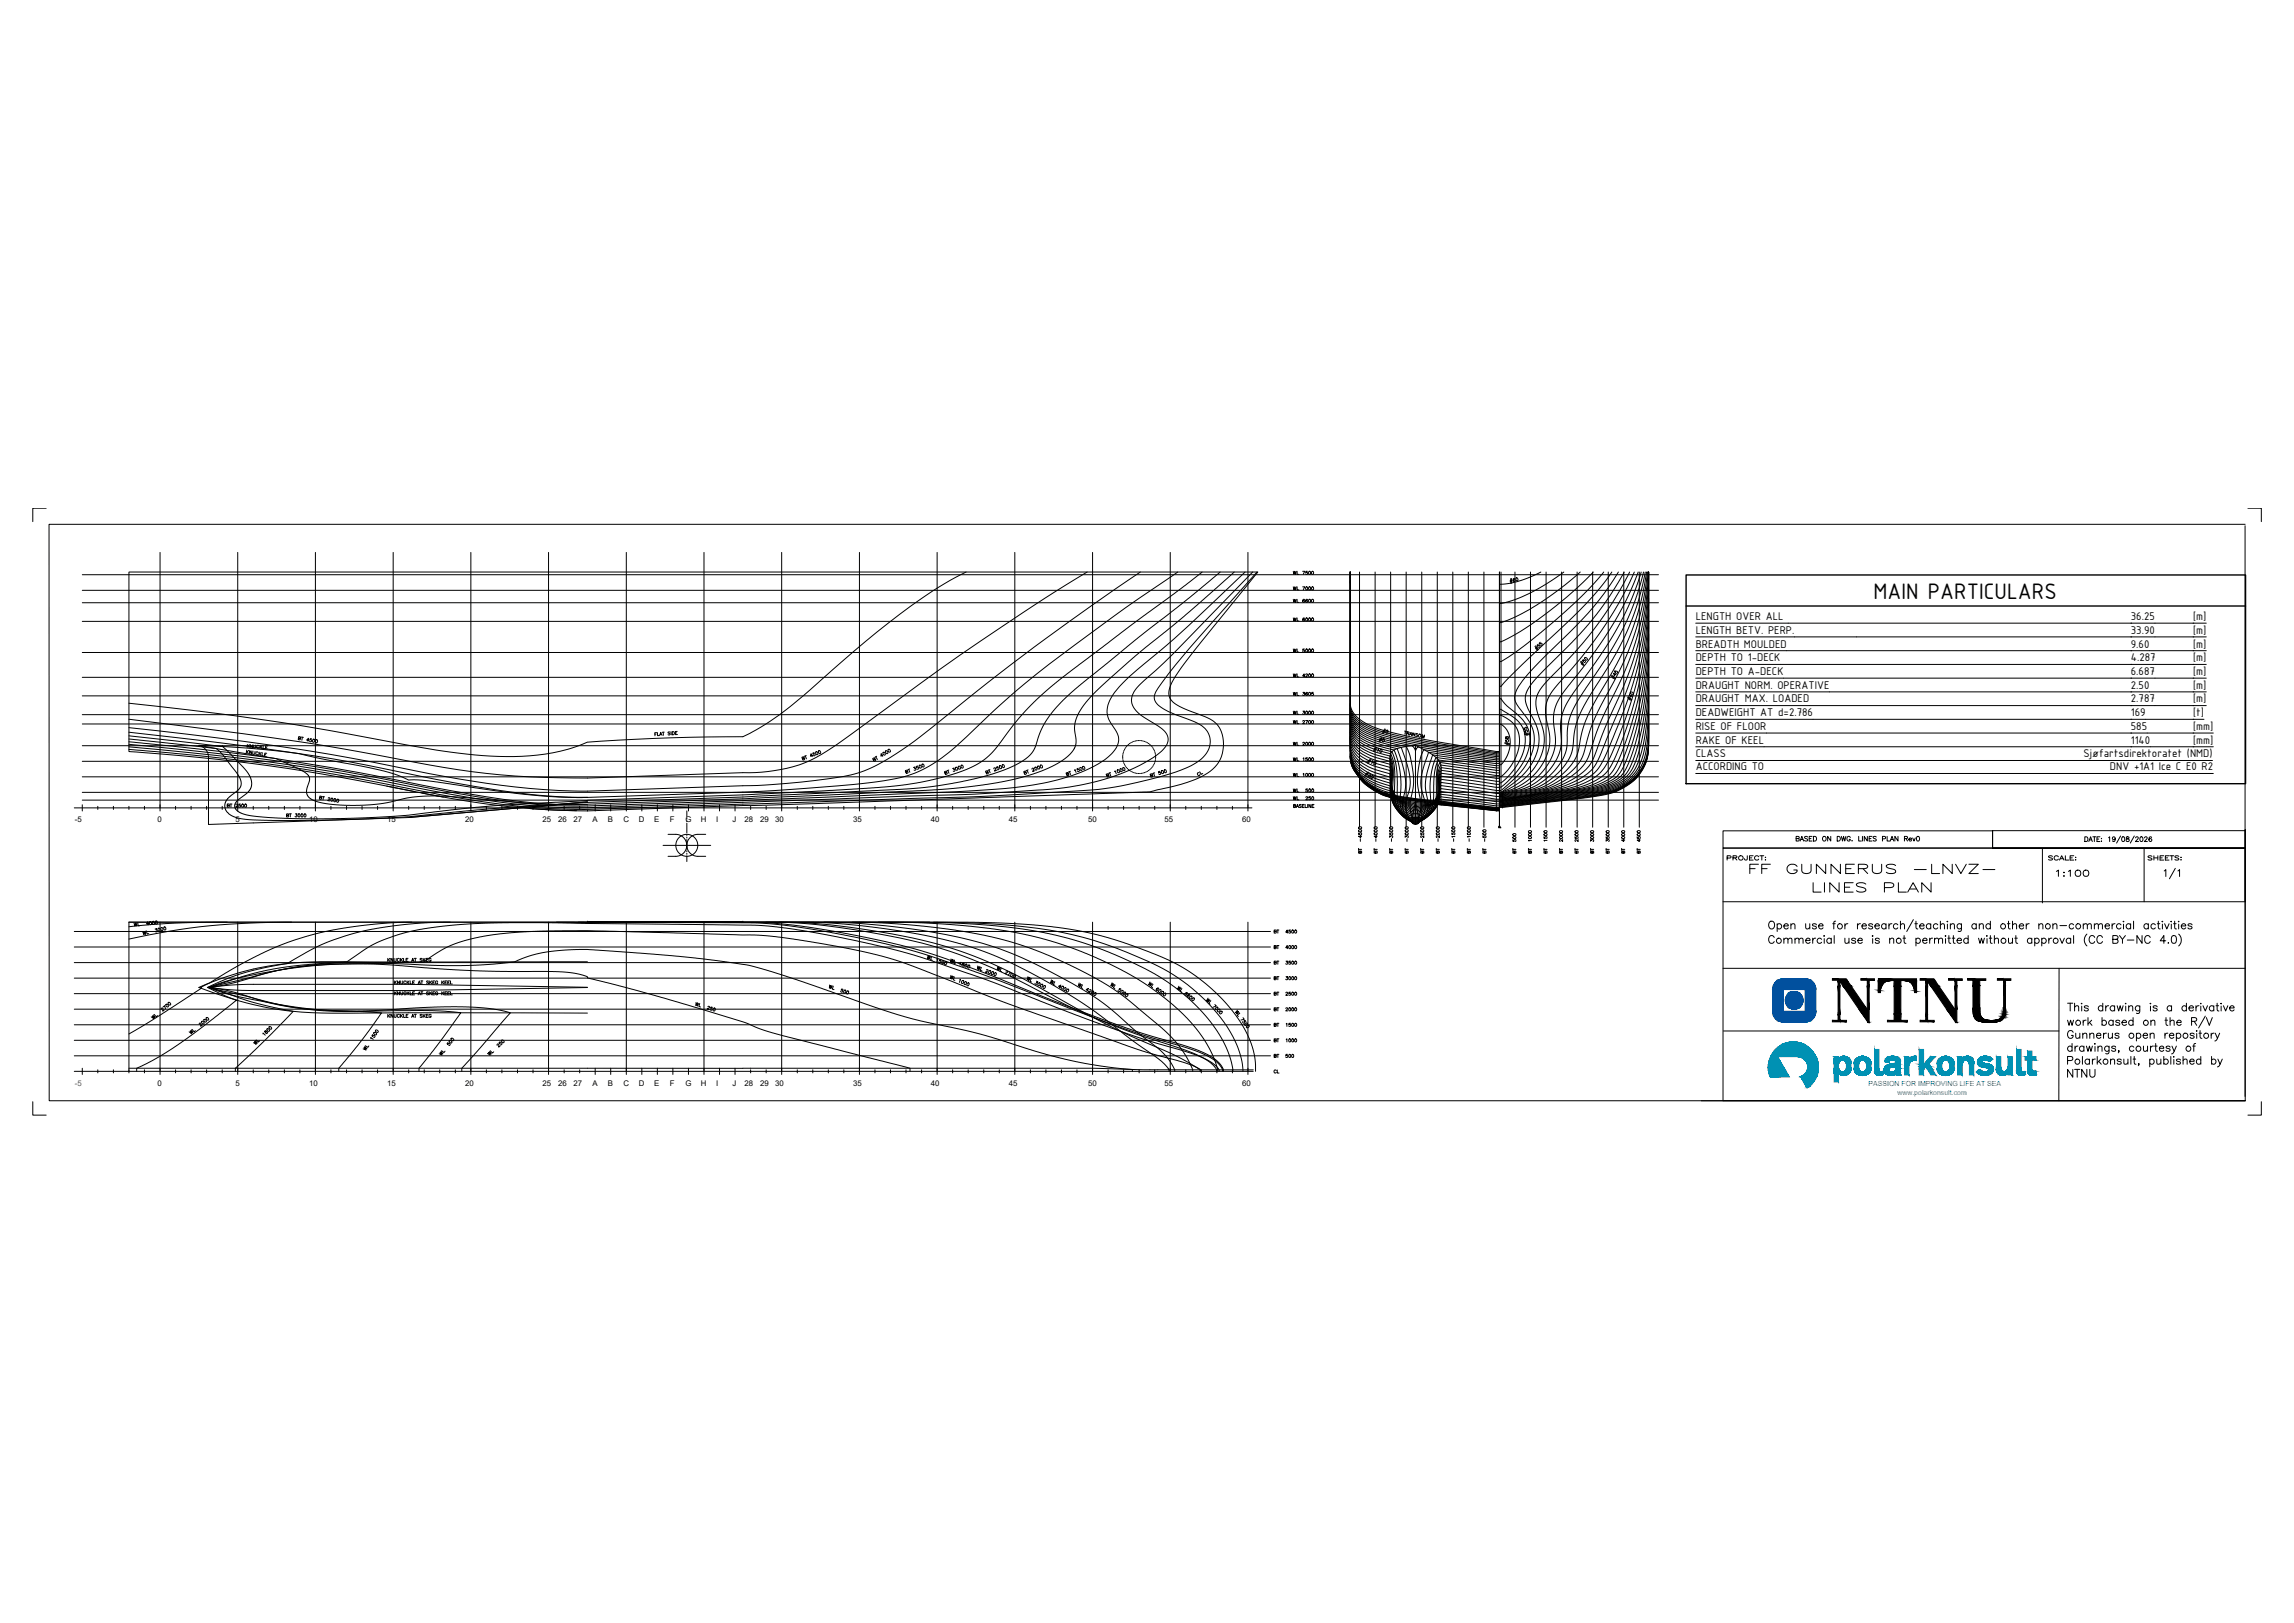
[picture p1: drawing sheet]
<svg xmlns="http://www.w3.org/2000/svg" width="1189mm" height="841mm" viewBox="0 0 1189 841" stroke-linecap="round" stroke-linejoin="round" font-family="sans-serif">
<defs><g id="words">
<text font-size="12.5" x="971" y="310">MAIN PARTICULARS</text>
<g font-size="8.8">
<text x="906" y="454">FF GUNNERUS -LNVZ-</text>
<text x="939" y="464">LINES PLAN</text>
</g>
<text font-size="6.6" x="1065" y="455">1:100</text>
<g font-size="6.2">
<text x="879" y="321">LENGTH OVER ALL</text>
<text x="1104" y="321">36.25</text>
<text x="1137" y="321">[m]</text>
<text x="879" y="328">LENGTH BETV. PERP.</text>
<text x="1104" y="328">33.90</text>
<text x="1137" y="328">[m]</text>
<text x="879" y="336">BREADTH MOULDED</text>
<text x="1104" y="336">9.60</text>
<text x="1137" y="336">[m]</text>
<text x="879" y="343">DEPTH TO 1-DECK</text>
<text x="1104" y="343">4.287</text>
<text x="1137" y="343">[m]</text>
<text x="879" y="350">DEPTH TO A-DECK</text>
<text x="1104" y="350">6.687</text>
<text x="1137" y="350">[m]</text>
<text x="879" y="357">DRAUGHT NORM. OPERATIVE</text>
<text x="1104" y="357">2.50</text>
<text x="1137" y="357">[m]</text>
<text x="879" y="364">DRAUGHT MAX. LOADED</text>
<text x="1104" y="364">2.787</text>
<text x="1137" y="364">[m]</text>
<text x="879" y="371">DEADWEIGHT AT d=2.786</text>
<text x="1104" y="371">169</text>
<text x="1137" y="371">[t]</text>
<text x="879" y="378">RISE OF FLOOR</text>
<text x="1104" y="378">585</text>
<text x="1137" y="378">[mm]</text>
<text x="879" y="385">RAKE OF KEEL</text>
<text x="1104" y="385">1140</text>
<text x="1137" y="385">[mm]</text>
<text x="711" y="391">#10</text>
<text x="879" y="392">CLASS</text>
<text x="1080" y="392">Sjøfartsdirektoratet (NMD)</text>
<text x="879" y="399">ACCORDING TO</text>
<text x="1093" y="399">DNV +1A1 Ice C E0 R2</text>
</g>
<g font-size="5.7">
<text x="715" y="381">#0</text>
<text x="784" y="387" transform="rotate(-90 784 387)">#58</text>
<text x="930" y="437">BASED ON DWG. LINES PLAN Rev0</text>
<text x="894" y="447">PROJECT:</text>
<text x="1061" y="447">SCALE:</text>
<text x="1112" y="447">SHEETS:</text>
</g>
<g font-size="5.3">
<text x="714" y="386">#5</text>
<text x="619" y="403">CL</text>
</g>
<g font-size="4.9">
<text x="669" y="307">WL 7000</text>
<text x="669" y="323">WL 6000</text>
<text x="669" y="352">WL 4200</text>
<text x="669" y="362">WL 3605</text>
<text x="669" y="371">WL 3000</text>
<text x="669" y="412">WL 500</text>
<text x="117" y="419">BT 2500</text>
<text x="147" y="425">BT 3000</text>
<text x="707" y="443" transform="rotate(-90 707 443)">BT -4500</text>
<text x="715" y="443" transform="rotate(-90 715 443)">BT -4000</text>
<text x="723" y="443" transform="rotate(-90 723 443)">BT -3500</text>
<text x="747" y="443" transform="rotate(-90 747 443)">BT -2000</text>
<text x="755" y="443" transform="rotate(-90 755 443)">BT -1500</text>
<text x="763" y="443" transform="rotate(-90 763 443)">BT -1000</text>
<text x="772" y="443" transform="rotate(-90 772 443)">BT -500</text>
<text x="811" y="443" transform="rotate(-90 811 443)">BT 2000</text>
<text x="819" y="443" transform="rotate(-90 819 443)">BT 2500</text>
<text x="827" y="443" transform="rotate(-90 827 443)">BT 3000</text>
<text x="835" y="443" transform="rotate(-90 835 443)">BT 3500</text>
<text x="659" y="493">BT 4000</text>
<text x="659" y="501">BT 3500</text>
<text x="659" y="509">BT 3000</text>
<text x="659" y="541">BT 1000</text>
<text x="659" y="549">BT 500</text>
<text x="659" y="557">CL</text>
</g>
<g font-size="4.4">
<text x="669" y="299">WL 7500</text>
<text x="669" y="313">WL 6600</text>
<text x="669" y="339">WL 5000</text>
<text x="669" y="376">WL 2700</text>
<text x="669" y="387">WL 2000</text>
<text x="669" y="395">WL 1500</text>
<text x="669" y="404">WL 1000</text>
<text x="669" y="416">WL 250</text>
<text x="731" y="443" transform="rotate(-90 731 443)">BT -3000</text>
<text x="739" y="443" transform="rotate(-90 739 443)">BT -2500</text>
<text x="787" y="443" transform="rotate(-90 787 443)">BT 500</text>
<text x="795" y="443" transform="rotate(-90 795 443)">BT 1000</text>
<text x="803" y="443" transform="rotate(-90 803 443)">BT 1500</text>
<text x="843" y="443" transform="rotate(-90 843 443)">BT 4000</text>
<text x="851" y="443" transform="rotate(-90 851 443)">BT 4500</text>
<text x="659" y="485">BT 4500</text>
<text x="659" y="517">BT 2500</text>
<text x="659" y="525">BT 2000</text>
<text x="659" y="533">BT 1500</text>
</g>
<g font-size="4.1">
<text x="39" y="426">-5</text>
<text x="82" y="426">0</text>
<text x="122" y="426">5</text>
<text x="160" y="426">10</text>
<text x="201" y="426">15</text>
<text x="241" y="426">20</text>
<text x="281" y="426">25</text>
<text x="289" y="426">26</text>
<text x="297" y="426">27</text>
<text x="307" y="426">A</text>
<text x="315" y="426">B</text>
<text x="323" y="426">C</text>
<text x="331" y="426">D</text>
<text x="339" y="426">E</text>
<text x="347" y="426">F</text>
<text x="355" y="426">G</text>
<text x="363" y="426">H</text>
<text x="371" y="426">I</text>
<text x="380" y="426">J</text>
<text x="386" y="426">28</text>
<text x="394" y="426">29</text>
<text x="402" y="426">30</text>
<text x="442" y="426">35</text>
<text x="482" y="426">40</text>
<text x="523" y="426">45</text>
<text x="564" y="426">50</text>
<text x="603" y="426">55</text>
<text x="644" y="426">60</text>
<text x="82" y="563">0</text>
<text x="122" y="563">5</text>
<text x="160" y="563">10</text>
<text x="201" y="563">15</text>
<text x="241" y="563">20</text>
<text x="281" y="563">25</text>
<text x="289" y="563">26</text>
<text x="297" y="563">27</text>
<text x="307" y="563">A</text>
<text x="315" y="563">B</text>
<text x="323" y="563">C</text>
<text x="331" y="563">D</text>
<text x="339" y="563">E</text>
<text x="347" y="563">F</text>
<text x="355" y="563">G</text>
<text x="363" y="563">H</text>
<text x="371" y="563">I</text>
<text x="380" y="563">J</text>
<text x="386" y="563">28</text>
<text x="394" y="563">29</text>
<text x="402" y="563">30</text>
<text x="442" y="563">35</text>
<text x="482" y="563">40</text>
<text x="523" y="563">45</text>
<text x="564" y="563">50</text>
<text x="603" y="563">55</text>
<text x="644" y="563">60</text>
</g>
<text font-size="4.1" fill="#f00" x="39" y="563">-5</text>
<g font-size="3.6" fill="#0091b3">
<text x="968" y="563">PASSION FOR IMPROVING LIFE AT SEA</text>
<text x="983" y="568">www.polarkonsult.com</text>
</g>
<text font-size="3.5" x="776" y="430">CL</text>
</g></defs>
<!-- layer: 03_Lines_Buttocks -->
<g fill="none" stroke="#000" stroke-width=".52">
<path d="M67 296h585l-32 39-10 15a15 15 0 0 0-4 12 27 27 0 0 0 14 7l5 3a14 14 0 0 1 9 17 21 21 0 0 1-16 15l-22 6-292 10a434 434 0 0 1-91-10 1034 1034 0 0 0-146-21zM501 296a280 280 0 0 0-58 41l-6 5a300 300 0 0 1-43 35l-9 5a869 869 0 0 0-81 3 103 103 0 0 1-50 7l-8-1a590 590 0 0 1-68-11l-23-4a1486 1486 0 0 0-88-12M563 296l-27 18a2015 2015 0 0 0-105 73 72 72 0 0 1-46 13l-81 3a438 438 0 0 1-104-11l-7-1a1685 1685 0 0 0-126-18M591 296a1492 1492 0 0 0-117 88 88 88 0 0 1-33 18 351 351 0 0 1-56 5l-81 3a439 439 0 0 1-89-11l-37-7a1567 1567 0 0 0-111-15M610 296a824 824 0 0 0-97 75 181 181 0 0 1-28 24l-3 2a70 70 0 0 1-32 9l-57 4-89 3h-14l-27-2-42-6-9-1-6-2-9-3-42-8M623 296l-79 60-12 12-7 7-9 13-6 6-5 3-8 3-10 3-12 3-17 2-38 2-116 5-41 2-63 6-28 1h-28l-15-2-4-1-3-2v-2v-1l8-7v-2v-3l-1-2-2-3-12-12M632 296l-71 58-10 9-9 11-3 5-3 9-1 2-3 3-7 4-11 4-12 3-16 3-18 2-83 4-81 3-47 3-55 5-41 1h-30l-10-2-2-1-2-2-1-2 1-3 2-2 5-4 1-4-2-5-7-9-4-3-45-5M640 296l-26 23-29 24-20 19-4 5-3 5-1 5 1 9-2 3-3 3-6 4-10 5-13 3-13 2-17 3-18 1-90 4-83 3h-22l-43-4-15-1-11 1-18 4h-18l-9-1-6-2-2-2v-2l1-6v-2l-5-4-12-5-36-4-40-5M645 296a714 714 0 0 1-56 51 46 46 0 0 0-14 17 13 13 0 0 0 3 14 9 9 0 0 1-3 13 80 80 0 0 1-39 16 541 541 0 0 1-70 4l-162 7a354 354 0 0 1-81-10 1185 1185 0 0 0-156-22M649 296l-48 49a53 53 0 0 0-14 15 9 9 0 0 0 5 11l1 1a32 32 0 0 1 12 8 8 8 0 0 1-4 10 117 117 0 0 1-63 19l-38 3-196 7h-11a425 425 0 0 1-78-11 1123 1123 0 0 0-148-21M651 296a742 742 0 0 0-49 58l-3 4a6 6 0 0 0 4 9l15 6a11 11 0 0 1 9 13v2a22 22 0 0 1-15 11 195 195 0 0 1-51 11 2716 2716 0 0 1-129 5l-129 4h-24l-19-2-19-3-63-12-34-5-34-5-43-4M67 379l44 6 44 6"/>
<path d="M67 381l48 6M103 386l84 14a1246 1246 0 0 0 87 16l17 1h13M115 387h.1M155 391l-24-3-28-2a6 6 0 0 1 5 7v34l104-3 92-8-92 8M155 391l26 4a1076 1076 0 0 0 99 17l24 1M582 393h.1M582 392v1M582 391v1M582 394h.1M582 390v1M582 395h.1M582 390h.1"/>
<path d="M582 395l1 1M583 389h-1M583 396h.1M583 388h.1M583 397h.1M583 387v1M584 397v1M584 387h.1M584 398h.1M584 386v1M585 399h.1M585 386h.1"/>
<path d="M585 399h1M586 385h-1M586 400h.1M586 385h.1M587 400h.1M587 384v1M588 384h-1M589 384h-1M589 384h.1M590 384h.1M591 384h.1M591 384h1"/>
<path d="M592 384h1M593 384h.1M594 384v1M594 400h.1M594 385h1M595 400h-1M595 385h.1M595 399h.1M596 386h.1M596 399h.1M596 386l1 1M597 398h-1"/>
<path d="M597 387h.1M597 397v1M597 387l1 1M598 397h-1M598 388h.1M598 396h.1M598 389h.1M598 395v1M598 390h1M599 395h-1M599 390v1M599 394h.1"/>
<path d="M599 391v1M599 393h.1M599 392v1M599 392h.1M200 407l15 3M219 411l11 2M275 419l24 1M587 400h1M588 401h1M589 401h.1M590 401h.1M591 401h.1"/>
<path d="M592 401h-1M593 401h-1M593 400h.1"/>
</g>
<!-- layer: 00_Grid -->
<g fill="none" stroke="#000" stroke-width=".52">
<path d="M38 419h611M43 417v3M51 418v1M59 418v1M67 418v1M75 418v1M83 417v3M91 418v1M99 418v1M107 418v1M131 418v1M139 418v1"/>
<path d="M147 418v1M155 418v1M163 417v3M172 418v1M180 418v1M188 418v1M196 418v1M204 417v3M212 418v1M220 418v1M228 418v1M236 418v1"/>
<path d="M244 417v3M252 418v1M260 418v1M268 418v1M276 418v1M284 417v3M292 418v1M300 418v1M308 417v3M316 417v3M325 417v3M333 417v3"/>
<path d="M341 417v3M349 417v3M357 417v3M365 417v3M373 417v3M381 417v3M389 418v1M397 418v1M405 417v3M413 418v1M421 418v1M429 418v1"/>
<path d="M437 418v1M445 417v3M453 418v1M461 418v1M470 418v1M478 418v1M486 417v3M494 418v1M502 418v1M510 418v1M518 418v1M526 417v3"/>
<path d="M534 418v1M542 418v1M550 418v1M558 418v1M566 417v3M574 418v1M582 418v1M590 418v1M598 418v1M606 417v3M615 418v1M623 418v1"/>
<path d="M631 418v1M639 418v1M647 417v3"/>
</g>
<!-- layer: 03_Lines_Grid -->
<g fill="none" stroke="#000" stroke-width=".52">
<path d="M43 298h817M83 286v133M123 286v133M163 286v133M204 286v133M244 286v133M284 286v133M325 286v133M365 286v133M405 286v133M445 286v133M486 286v133"/>
<path d="M526 286v133M566 286v133M606 286v133M647 286v133M705 296v133M713 296v133M721 296v133M729 296v133M737 296v133M745 296v133M753 296v133M761 296v133"/>
<path d="M769 296v133M777 296v133M785 296v133M793 296v133M801 296v133M809 296v133M817 296v133M825 296v133M833 296v133M842 296v133M850 296v133M43 312h817"/>
<path d="M43 306h817M43 338h817M43 322h817M43 351h817M43 370h817M43 361h817M43 375h817M43 395h817M43 386h817M43 411h817M43 403h817M43 415h817"/>
<path d="M83 478v77M123 478v77M163 478v77M204 478v77M244 478v77M284 478v77M325 478v77M365 478v77M405 478v77M445 478v77M486 478v77M526 478v77"/>
<path d="M566 478v77M606 478v77M647 478v77M38 499h620M38 491h620M38 483h620M38 515h620M38 507h620M38 539h620M38 531h620M38 523h620M38 547h620"/>
</g>
<!-- layer: 00_Text -->
<g fill="none" stroke="#000" stroke-width=".52">
<path d="M783 300v2M785 300a.7 .7 0 0 0-1 1 .7 .7 0 0 0 1 0v-1l-1 1M784 301h-1M795 335l2 2M796 335l1 2M797 335l-1 1M797 336h-1M797 334v1v-1l1 1h-1M798 333v1l1-1v1h-1M819 343l2 2M820 343l-1 1M820 344h.1"/>
<path d="M821 342h-1l1 1v-1l1 1h-1M835 350l2 2M836 350v1M837 351l-1 1M837 347v1v1l1-1v1M837 349v1l-1-1 2 1M340 380h-1v1M341 380v1h1v-1l1 1M344 379v2M344 379h-1M347 379l-1 1 1 1h-1M348 379v2"/>
<path d="M348 379h1v2h-1zM351 380h-1M351 379h-1v2h1M728 379h1M728 379v1M729 380h1v-1h-1v2M730 380v1M733 380v1l-1-1v1M790 377v1v-1h1v1M790 379h1v-1v1M791 380v1M791 380l1 1"/>
<path d="M843 362l2 1M844 361l2 2M845 361l-1 1M845 362v1M846 360l-1 1-1-1 2 1M128 389v1M128 389l1 1M128 386v1M129 387h.1M129 389l-1 1M129 386l-1 1M131 389l-1 2-1-2v2"/>
<path d="M131 386v2l-1-2v2M131 389v2h1v-2M132 386l-1 1 1 1 1-2M134 390a.7 .7 0 0 0-1 0 .7 .7 0 0 0 0 1 .7 .7 0 0 0 1 0M134 387a.7 .7 0 0 0-1-1 .7 .7 0 0 0 0 1 .7 .7 0 0 0 1 0M134 390v1M135 390v1M135 386v2M135 387l1 1M135 390l-1 1M136 386l-1 1M136 390v2h1"/>
<path d="M136 386v2h1M137 391h1M138 387h.1M138 390h-1v2h1M139 387l-1-1v2h1M155 382l1 1v-1h-1v1M156 382h1M157 382l-1 2M160 384l-1-1h1v1M162 383h-1v1h-1M340 380h-1M343 381h-1"/>
<path d="M416 393l1 1h-1v-2h1l-1 1M417 392l1 1M418 392h-1M421 391l-1 1v-1l1 1M422 390h-1v1h1h1h-1M453 393l1 1-1 1-1-2h1v1M454 392l1 2M454 392h-1M458 391l-1 1v-1v1M470 400h1l-1 1-1-2h1l-1 1M471 399l1 1M471 398l-1 1"/>
<path d="M473 398l1-1v1h1l-1 1M476 397h-1v1h1h-1M491 399l1 2M492 399h-1M494 398v1h1v1h-1M513 399v1M513 399h-1M515 398h1l-1 2 1-1M517 397h-1l1 1h1l-1 1M532 399l1 2M533 399h-1M535 399l1-1-1 2 1-1"/>
<path d="M554 400l1 1M555 400h-1M557 399l1 1M559 398h-1v1h1l-1 1M578 400v-1v2M601 400h-1v1l1-1 1 1h-1M709 394l1 1M709 394h1M710 393l-1 2M711 393l-2 3M711 394h1l-1 2M713 395h-1h1v1h-1"/>
<path d="M730 381l1-1 1 1M731 380v1M735 380h-1l1 1h-1M737 382v-1v1l1-1v1M790 380h2M790 381h3M166 413h1l-1-1-1 2h1v-1M167 413h1M168 413l-1 1M170 414l1-1v1l-1 1h1M490 400l1 1h-1l-1-1h1h1l-1 1M512 400v1h-1v-1l1-1v1h-1"/>
<path d="M531 400l1 1h-1v-1h1l-1 1M553 401l1 1h-1l-1-1 1-1 1 1h-1M574 402h1l-1 1-1-2h1v1M575 401l1 1M576 400l-1 1M597 402v1h-1v-2h1v1h-1M598 401v1M598 400l-1 1M670 418l1-1h-1v1h1M672 418v-1l1 1M672 418h1M674 417h-1l1 1h-1"/>
<path d="M675 418h1M676 417h-1v1h1M676 417v1h1M678 417v1M679 417v1l-1-1v1M680 418h1M681 417h-1v1h1M708 401l1 1M708 401h1M709 400l-2 2M709 400l-1 2M710 401v1h-1l1 1"/>
<path d="M71 478v2l-1-2v2l-1-2M71 478l1 2M77 479h-1l1-1v1M75 483v1v-1v1l-1-1M76 482v2h1M80 481h1v1h1l-2 1M201 497v1M201 497l1 1M202 497l-1 1M204 497v1l-1-1v1M204 497l1 1v-1M207 497a.7 .7 0 0 0-1 0 .7 .7 0 0 0 0 1 .7 .7 0 0 0 1 0"/>
<path d="M208 497v1M208 497l1 1M209 497l-1 1M209 497v1h1M210 497h1M211 497h-1v1h1M213 498l1-1 1 1M214 498h.1M215 497h1M215 497v1M219 497h-1l1 1h-1M219 497v1"/>
<path d="M220 497v1M220 497l-1 1M221 497h1M222 497h-1v1h1M223 497a.7 .7 0 0 0-1 0 .7 .7 0 0 0 0 1 .7 .7 0 0 0 1 0M481 495v2l1-2-1 2 1-1M483 496l-1 1 1 1M486 497v1M488 498l-1-1v1h1l-1 1v-1M493 497v2l1-2-1 2 1-2M495 498l-1 1h1M498 499l-1 1"/>
<path d="M499 499v2l-1-1 2-1zM204 508v2M204 514v2M205 515v1M205 509v1M205 514l-1 1M205 508l-1 1M207 514v2l-1-2v2M207 508v2l-1-2v2M208 514v2l1-2M208 508v2h1v-2M210 514a.7 .7 0 0 0-1 0 .7 .7 0 0 0 0 1 .7 .7 0 0 0 1 0"/>
<path d="M210 509a.7 .7 0 0 0-1 0 .7 .7 0 0 0 0 1 .7 .7 0 0 0 1 0M211 508v2M211 514v2M211 515l1 1M211 509l1 1M212 514l-1 1M212 508l-1 1M213 514v2M213 508v2M214 515h.1M214 509h.1M215 514h-1v2h1"/>
<path d="M215 508h-1v2h1M217 516v-2l1 2M217 510v-2l1 2M217 515h1M217 509h1M218 514h1M218 508h1M219 508v2M219 514v2M222 514h-1l1 1h-1M222 509h-1h1l-1 1M223 508v2"/>
<path d="M223 514v2M223 515l1 1M223 509l1 1M224 514l-1 1M224 508l-1 1M224 515h1M224 509h1M225 514h-1v2h1M225 508h-1v2h1M227 514a.7 .7 0 0 0-1 0 .7 .7 0 0 0 0 1 .7 .7 0 0 0 1 0h-1M227 509a.7 .7 0 0 0-1-1 1 1 0 0 0 0 2 .7 .7 0 0 0 1-1h-1M229 508v2"/>
<path d="M229 514v2M229 515l1 1M229 509l1 1M230 514l-1 1M230 508l-1 1M231 515h.1M231 509h.1M232 514h-1v2h1M232 508h-1v2h1M232 515h1M232 509h1M233 514h-1v2h1"/>
<path d="M233 508h-1v2h1M233 514v2h1M233 508v2h1M361 519v2v-1v1l1-1M430 510v2l1-1v1v-1M432 511l-1 2h1M437 513l-1-1v1h1v1h-1M493 505v2l1-1-1 1 1-1M495 506l-1 2h1M497 508h1l-1 1M507 501v1v-1v1l1-1M509 501l-1 2h1"/>
<path d="M511 503l1-1v1l-1 1h1M517 501v1l1-1-1 2 2-1M519 502l-1 1 1 1M521 503h1v1h-1l1 1M523 504h1l-2 1M533 506l-1 2 1-2v2l1-1M535 507l-1 1 1 1M537 508l1 1h-1v1h-1M545 508l-1 1 2-1-1 2 1-1M547 509l-1 1 1 1M550 512l-1-1 1-1-1 2M559 509v2l1-1-1 1 2-1"/>
<path d="M561 510l-1 2h1M564 513h-1l1-1-1 2M565 513h1l-2 1 1 1M576 509v2l1-1-1 1 2-1M578 510l-1 2h1M581 513l-1-1v1h1l-1 1-1-1M596 509l-1 1 2-1-1 2 1-1M598 510l-1 1v1M601 512a1 1 0 0 0-2 0 .7 .7 0 0 0 1 1h-1M611 511l-1 2 2-1-1 1 1-1M613 512l-1 2M615 515a.7 .7 0 0 0-1 0 .7 .7 0 0 0 1 1v-1h-1"/>
<path d="M617 516a.7 .7 0 0 0-1 0 .7 .7 0 0 0 0 1v-1h-1M626 517l-1 2 2-1-1 1 1-1M628 519l-2 1h1M80 526v1l-1-1 1 2-2-1M80 526l1 1 1-1M84 523v-1v2l1-1M85 522v-1l1 2M99 534l1 1-1-1v2l-1-1M100 533l1 2v-1M103 531l1-1v2l1-1M132 539l1 2-1-1 1 1-2-1M133 539l1 1 1-1"/>
<path d="M136 536v-1l1 1M137 534v1h1h1l-1 1v-2zM192 538l1 1M193 536v1h1v1M201 526v1M201 526l1 1M202 526l-1 1M204 526v1l-1-1v1M204 526l1 1v-1M207 526a.7 .7 0 0 0-1 0 .7 .7 0 0 0 0 1 .7 .7 0 0 0 1 0M208 526v1M208 526l1 1"/>
<path d="M209 526l-1 1M209 526v1h1M210 526h1M211 526h-1v1h1M213 527l1-1 1 1M214 527h.1M215 526h1M215 526v1M219 526h-1l1 1h-1M219 526v1M220 526v1M220 526l-1 1"/>
<path d="M221 526h1M222 526h-1v1h1M223 526a.7 .7 0 0 0-1 0 .7 .7 0 0 0 0 1 .7 .7 0 0 0 1 0M259 540v1l1-1v1h-1M363 520l-1 2h1M367 522h1l-2 1h1M369 522h-1l1 1h-1M630 521l-1 1M641 523l-1 2 2-1-1 1h1M643 525l-2 1 1 1M644 527l1 1-2 1M646 529h-1v1l-1-1"/>
<path d="M189 542l1 1h-1l1 1h-2M189 542l2 1v-1M229 545l1 1-2-1 1 2-1-1M229 544l1 1h1M232 540v1h1v1M254 545l1 1-2-1 1 2-1-1M254 544l1 2 1-1M258 542v-1v2l1-1"/>
<circle cx="786" cy="300" r=".7"/>
<circle cx="822" cy="341" r=".7"/>
<circle cx="846" cy="359" r=".7"/>
<circle cx="163" cy="384" r=".7"/>
<circle cx="164" cy="384" r=".7"/>
<circle cx="423" cy="390" r=".7"/>
<circle cx="425" cy="390" r=".7"/>
<circle cx="458" cy="390" r=".7"/>
<circle cx="459" cy="390" r=".7"/>
<circle cx="461" cy="389" r=".7"/>
<circle cx="477" cy="397" r=".7"/>
<circle cx="478" cy="397" r=".7"/>
<circle cx="496" cy="398" r=".7"/>
<circle cx="497" cy="398" r=".7"/>
<circle cx="499" cy="397" r=".7"/>
<circle cx="518" cy="397" r=".7"/>
<circle cx="520" cy="397" r=".7"/>
<circle cx="537" cy="398" r=".7"/>
<circle cx="538" cy="398" r=".7"/>
<circle cx="540" cy="397" r=".7"/>
<circle cx="560" cy="398" r=".7"/>
<circle cx="562" cy="398" r=".7"/>
<circle cx="580" cy="400" r=".7"/>
<circle cx="581" cy="399" r=".7"/>
<circle cx="582" cy="399" r=".7"/>
<circle cx="604" cy="400" r=".7"/>
<circle cx="736" cy="381" r=".7"/>
<circle cx="172" cy="414" r=".7"/>
<circle cx="174" cy="415" r=".7"/>
<circle cx="175" cy="415" r=".7"/>
<circle cx="602" cy="400" r=".7"/>
<circle cx="711" cy="403" r=".7"/>
<circle cx="78" cy="478" r=".7"/>
<circle cx="80" cy="478" r=".7"/>
<circle cx="81" cy="478" r=".7"/>
<circle cx="82" cy="482" r=".7"/>
<circle cx="84" cy="481" r=".7"/>
<circle cx="85" cy="481" r=".7"/>
<circle cx="489" cy="499" r=".7"/>
<circle cx="490" cy="499" r=".7"/>
<circle cx="438" cy="514" r=".7"/>
<circle cx="439" cy="514" r=".7"/>
<circle cx="499" cy="509" r=".7"/>
<circle cx="500" cy="509" r=".7"/>
<circle cx="501" cy="500" r=".7"/>
<circle cx="502" cy="510" r=".7"/>
<circle cx="502" cy="501" r=".7"/>
<circle cx="513" cy="504" r=".8"/>
<circle cx="514" cy="504" r=".7"/>
<circle cx="516" cy="505" r=".7"/>
<circle cx="524" cy="505" r=".7"/>
<circle cx="526" cy="506" r=".7"/>
<circle cx="539" cy="510" r=".7"/>
<circle cx="540" cy="511" r=".7"/>
<circle cx="541" cy="511" r=".7"/>
<circle cx="551" cy="512" r=".7"/>
<circle cx="552" cy="512" r=".7"/>
<circle cx="553" cy="513" r=".7"/>
<circle cx="566" cy="514" r=".7"/>
<circle cx="568" cy="515" r=".7"/>
<circle cx="581" cy="514" r=".7"/>
<circle cx="583" cy="515" r=".7"/>
<circle cx="584" cy="516" r=".7"/>
<circle cx="601" cy="513" r=".7"/>
<circle cx="602" cy="514" r=".7"/>
<circle cx="604" cy="515" r=".7"/>
<circle cx="617" cy="517" r=".7"/>
<circle cx="618" cy="518" r=".7"/>
<circle cx="87" cy="521" r=".7"/>
<circle cx="88" cy="520" r=".7"/>
<circle cx="105" cy="530" r=".7"/>
<circle cx="106" cy="529" r=".7"/>
<circle cx="107" cy="528" r=".7"/>
<circle cx="139" cy="534" r=".7"/>
<circle cx="140" cy="533" r=".7"/>
<circle cx="194" cy="536" r=".7"/>
<circle cx="195" cy="534" r=".7"/>
<circle cx="233" cy="540" r=".7"/>
<circle cx="234" cy="539" r=".7"/>
<circle cx="261" cy="540" r=".7"/>
<circle cx="370" cy="523" r=".7"/>
<circle cx="631" cy="523" r=".7"/>
<circle cx="632" cy="524" r=".7"/>
<circle cx="633" cy="525" r=".7"/>
<circle cx="646" cy="531" r=".7"/>
<circle cx="647" cy="532" r=".7"/>
</g>
<!-- layer: Make2D$Visible$Curves$0 -->
<g fill="none" stroke="#000" stroke-width=".52">
<path d="M38 555h611M43 554v3M51 554v2M59 554v2M67 554v2M75 554v2M83 554v3M91 554v2M99 554v2M107 554v2M115 554v2M123 554v3"/>
<path d="M131 554v2M139 554v2M147 554v2M155 554v2M163 554v3M172 554v2M180 554v2M188 554v2M196 554v2M204 554v3M212 554v2M220 554v2"/>
<path d="M228 554v2M236 554v2M244 554v3M252 554v2M260 554v2M268 554v2M276 554v2M284 554v3M292 554v2M300 554v2M308 554v3M316 554v3"/>
<path d="M325 554v3M333 554v3M341 554v3M349 554v3M357 554v3M365 554v3M373 554v3M381 554v3M389 554v2M397 554v2M405 554v3M413 554v2"/>
<path d="M421 554v2M429 554v2M437 554v2M445 554v3M453 554v2M461 554v2M470 554v2M478 554v2M486 554v3M494 554v2M502 554v2M510 554v2"/>
<path d="M518 554v2M526 554v3M534 554v2M542 554v2M550 554v2M558 554v2M566 554v3M574 554v2M582 554v2M590 554v2M598 554v2M606 554v3"/>
<path d="M615 554v2M623 554v2M631 554v2M639 554v2M647 554v3"/>
</g>
<!-- layer: 03_Lines_Waterlines -->
<g fill="none" stroke="#000" stroke-width=".52">
<path d="M67 478h415M67 478h435l26 1 21 2 20 4 18 5 18 7 15 9 13 11 6 7 4 6 3 6 3 7 1 6 1 6M67 478v77M118 478h-27l-24 2M151 478a356 356 0 0 0-84 9M213 478l-17 1-20 2-16 4-14 5-18 8-24 14-15 10-22 14M233 478l-25 1-13 2-11 2-18 7-17 9-23 5-8 3-11 5 16 6-32 24-11 7-9 5v1M288 478h107l26 3 33 7 18 4 15 5 27 10 65 25 40 12 6 3 5 3 3 3 1 2M300 478h101l25 3 36 8 15 3 13 5 88 34 41 13 7 3 4 2 3 3 1 3M304 478h.1M305 478h168l34 2 14 2 13 3 17 5 17 6 18 9 12 8 13 10 10 11 7 12 3 9M385 478h.1"/>
<path d="M385 478h-80h123l30 3 18 3 16 3 12 4 13 5 13 6 18 10 20 13 19 14 14 10 5 5M397 478a343 343 0 0 1 103 18l7 3a437 437 0 0 1 46 22l10 5a588 588 0 0 0 55 20 24 24 0 0 1 13 8v1M404 478a337 337 0 0 1 97 16l14 6a471 471 0 0 1 48 25 487 487 0 0 0 46 22l11 6 2 1v1M427 478a290 290 0 0 1 97 16 220 220 0 0 1 55 32l10 8a84 84 0 0 1 16 14l2 4 2 3M442 478l30 1 30 4 22 5 20 8 24 11 10 6 7 5 17 15 7 6 6 9 3 7M455 478h41l32 3 13 2 13 3 12 4 12 5 14 6 9 5 9 6 9 8 8 9 6 9 4 9 2 8M484 478a295 295 0 0 1 80 8 158 158 0 0 1 54 26 69 69 0 0 1 26 38v5M304 498h-112a242 242 0 0 0-56 3 155 155 0 0 0-33 11 182 182 0 0 0 79 13h122M304 512l-92-2h-84l-20 2 12 1h11h81l92-1M67 554h425a1890 1890 0 0 1 104 0h53M122 555v-1l15-14 15-16-21-5-23-7 19-6 12-3 15-3 23-1a8 8 0 0 0 6-3l10-7 14-5 13-3 19-2 19-1h28l106 1 14 2 38 7 21 4 15 5 35 12 64 25 42 13 7 4 3 2 1 2M176 555v-1l12-15 10-14-34-2-13-1-12-3-20-6-11-1 12-2 23-7 13-2 14-1 50-1 10-7 7-4 13-3 14-2h16l24-1 93 3 14 2 26 4 14 3 13 4 69 26 57 20 26 7 6 3v1"/>
<path d="M217 555v-1l11-14 11-15-17-1h-44l-17-1-17-3-36-8 40-10 20-3h21l39 1h21l18-2 8-3 8-2 17-1 48 3 22 3 20 3 21 6 44 16 17 5 36 8 43 13 20 3 16 2v1M239 555v-1l26-29-11-2-14-1h-18l-34 2-23-1-16-2-21-4-11-2-9-3 14-5 16-3 20-3 18-1h20l50 3h40l10 1 6 1 2 1v1l25 6 32 9 24 8 15 5 71 19 1 1M606 554h.1M606 554v1"/>
</g>
<!-- layer: 00_Paper_Layout_ Text -->
<g fill="none" stroke="#000" stroke-width=".52">
<path d="M879 323h226M879 330h226M879 337h226M1104 323h33M1104 330h33M1104 337h33M1137 323h6M1137 330h6M1137 337h6M879 344h226M879 351h226M879 359h226"/>
<path d="M1104 344h33M1104 351h33M1104 359h33M1137 344h6M1137 351h6M1137 359h6M879 366h226M879 373h226M879 380h226M1104 366h33M1104 373h33M1104 380h33"/>
<path d="M1137 366h6M1137 373h5M1137 380h10M879 387h226M879 394h268M1104 387h33M1137 387h10M879 401h268"/>
</g>
<!-- layer: 00_Paper_Layout_Thick -->
<path d="M874 298h290v108h-290zM874 314h290" fill="none" stroke="#000" stroke-width=".72"/>
<!-- layer: 03_Lines_Frames1 -->
<g fill="none" stroke="#000" stroke-width=".52">
<path d="M700 300h.1M700 296v91v6l1 4 3 5 3 4 6 4 6 3 14 2 44 5-30-3M700 296v92l1 7 2 5 3 4 3 3 6 4 5 1 15 3 42 5-30-3h-14l-9-3-9-3-8-6-6-7-1-3v-5M700 296v92l1 7 2 6 3 4 3 2 6 4 5 2 17 2 40 5M700 296v91l1 7 2 5 3 5 3 2 5 3 5 2 17 3 41 5M700 296v6M778 296v114l1 1v6M799 296l-12 5-10 2M810 296l-7 6-11 6-7 3-8 2M819 296l-11 9-11 8-12 7-8 3M826 296a183 183 0 0 1-48 37h-1M831 296l-12 13-14 14-18 14-9 6h-1"/>
<path d="M835 296a161 161 0 0 1-27 31l-19 17-11 12h-1M839 296a173 173 0 0 1-35 41 77 77 0 0 0-18 21l-1 4a10 10 0 0 0 4 6l2 4a21 21 0 0 1-2 26l-4 5-7 6M842 296l-10 16-9 12-26 27-5 7-1 3v2l6 16 1 5-1 4-3 7-4 6-5 5-7 5h-1M845 296l-9 15-10 15-11 14-15 14-3 5-1 3v4l4 12v6l-1 6-2 6-4 5-4 3-8 5-3 2h-1M847 296l-7 15-10 15-10 14-14 17-4 5-1 4v3l2 12v4l-1 6-2 5-5 5-5 5-7 3-5 2h-1M849 296l-6 14-9 16-8 13-15 19-4 6-1 4-1 4 1 14-1 5-3 5-4 5-6 5-6 3-9 2M851 296l-6 15-7 15-10 15-14 20-3 6-2 7v14l-1 4-3 4-6 7-6 4-5 2-11 3M852 296l-5 17-7 14-7 13-14 21-4 8-3 7v13l-4 7-5 6-7 5-5 2-14 3M853 296l-4 17-6 15-6 11-14 24-5 9-2 7-1 11-3 5-7 7-7 6-5 1-16 3M853 296l-3 17-5 15-7 16-15 27-3 8-2 11-3 5-6 7-9 6-4 1-19 3M854 296l-3 20-6 19-6 13-13 24-6 21-3 4-4 4-6 4-7 3-21 5h-4l-28-4-5 9-3 2-4 2h-4l-5-4-3-5-2-7a2.7 2.7 0 0 0-4-3l-7-2-5-3-4-5-1-4M854 296l-2 19-5 21-7 16-11 23-5 16-3 4-3 4-4 3-10 6-14 3-13 2"/>
<path d="M854 296l-2 21-1 9-4 13-5 16-10 21-6 16-2 4-3 4-4 3-11 5-15 4-14 1M854 296v14l-2 13-5 22-6 18-14 34-2 2-4 3-11 6-18 4-15 2M854 298v88l-1 8-2 6-3 3-4 3-5 3-5 2-18 3-39 4M854 297v89v7l-3 5-3 4-3 3-5 3-5 2-15 3-37 4a94 94 0 0 1-24-1l-12-2-10 4-4 1-7-4-5-5a34 34 0 0 1-20-14l-1-4v4l2 3 5 5 8 5 5 2 5 4 7 3 3 1 10-3a19 19 0 0 1 10 0l24 2 45-5 14-3 6-4 4-3 5-8 1-7v-90M854 296v17l-1 13-2 14-3 15-5 17-9 20-3 7-5 4-6 3-7 2-34 6h-4l-28-4-4 6-3 3-4 2-4 1-3-2-4-4-2-4-3-6-8-3-7-4-3-4-2-5M854 296l-1 25-2 13-2 12-8 24-9 21-3 6-3 4-3 2-10 5-21 4-15 2M854 298v88l-1 7-3 7-2 3-4 3-5 3-5 2-16 2-41 5M700 301v87l1 7 3 6 2 3 4 3 5 3 5 2 16 3 41 4-30-3-13 2h-2l-12-6-6-2-7-5-6-6-1-4v-4M854 310v24l-4 23-3 14-4 12-4 11-3 6-3 2-3 3-10 3-43 7M854 316v22l-4 23-2 13-4 12-4 9-3 6-2 2-4 2-9 3-45 7M854 305l-1 25-3 23-7 25-6 14-3 7-3 3-4 2-9 4-41 6M854 322v14l-1 14-2 14-3 15-4 13-4 7-3 4-5 3-11 3-42 6h-4l-28-3-8 7-4 2h-3l-2-2-4-3-6-9-9-3-6-4-4-5-1-4"/>
<path d="M854 328v22l-3 20-5 21-3 7-3 4-6 4-9 3-48 7M854 335v20l-2 19-4 17-3 6-3 5-6 4-10 3-49 7M854 356v18l-2 14-3 9-2 4-3 3-6 3-9 3-52 7M854 342v20l-2 18-4 15-2 4-3 3-7 5-9 2-50 7M854 349v20l-2 16-4 12-2 4-3 2-6 4-9 3-51 6M700 369a12 12 0 0 0 8 11 120 120 0 0 0 24 7l2 2 1-2 42 6M700 379l1 4 4 4 7 4 8 2 2 5-1 13 1 4 3 6 5 4h6h2l3-3 3-4 2-4v-12l1-4 30 4M700 377l1 5 4 4 6 3 9 3 2 6v13l1 5 3 6 2 2 3 1h5h2l3-3 3-4 1-5v-12l2-5 30 5M700 367l1 4 2 4 6 3 6 3 24 5 38 5M700 372l1 5 4 4 7 4 10 2a4 4 0 0 1 3 4l3 8v5v5l-1 7v4l2 3 3 3h3l3-3 2-3v-4l-1-7v-4l1-5 2-9M700 370v3l1 2 5 5 8 3 13 3a4 4 0 0 1 3 3l3 14-1 5-1 10 2 9h1l2-7v-4l-1-8v-5l1-9 1-4a2 2 0 0 1 1-2 2 2 0 0 1 2 1l37 5M700 364l1 5 3 3 4 3 7 3 23 5 39 6"/>
<path d="M700 375l1 5 4 4 7 3 9 3 2 4 1 5v14l1 4 2 5 4 4h4l2-1 3-2 2-3 1-5 1-15 1-6 32 4M700 376l1 5 4 4 7 3 9 3 2 6v15l1 5 3 5 4 3 5 1 1-1 3-2 2-4 2-5 1-13 1-6 31 4M700 373l1 6 4 3 7 4 11 3 2 6 1 7v16l2 5 4 3h3h1l3-3 2-3v-4v-13l3-10 33 4M700 371l1 5 4 4 8 4 12 3a2.5 2.5 0 0 1 2 3l3 9 1 6v4l-3 7v3l2 4 2 4h3l3-7 1-4-2-7-1-5 1-4 3-10 37 5M700 368l1 4 2 4 6 3 6 3 24 5 38 5M700 366l1 4 2 4 6 3 7 3 23 5 38 6M700 365l1 4 2 4 5 3 6 3 25 5 38 6M777 375l2 1 2 2 1 3 1 3-1 4-1 4-2 4h-2M777 362h1l2 3 9 8 3 5 1 4-1 8-3 6-6 7-4 4-2 1M777 371l4 1 4 4 2 3v4v6l-2 5-4 6-3 2h-1M777 368l6 3 4 3 2 4 1 4v7l-3 6-5 7-4 3-1 1M854 375v14l-2 8-3 4-3 3-9 5a83 83 0 0 1-22 4l-38 4"/>
<path d="M854 370v15l-1 8-2 4-2 4-5 5-7 3-7 2-53 6M854 363v17l-1 12-4 7-5 6-7 3-7 2-53 7M700 382l1 4 4 4 7 4 8 2 1 5v10l1 4 3 6 5 3 6 1 2-1 4-3 2-3 2-4v-9l1-4 30 4M700 389v6l2 5 5 6 6 4 5 2 15 5h14M700 388l1 4 4 4 5 3 8 3a2.9 2.9 0 0 1 3 4l1 6 2 4 4 5 4 2h4l5-4 3-5 3-7 30 4M700 385l1 4 4 5 6 3 8 2a2.6 2.6 0 0 1 2 3v9l1 5 5 5 2 2 2 1h6l4-3 2-2 2-4 2-11 30 4M700 383v9l3 7 4 6 9 5 5 2 9 2 47 5M700 383l1 5 4 4 6 3 9 3 1 4v10l1 3 3 6 5 3h7l4-2 3-3 2-5v-8l1-4 30 4M700 380v3l2 2 4 4 5 3 9 3 1 5v11l1 4 3 6 3 3 2 1 7-1 4-2 3-3 2-5v-11l1-4 30 4M700 392l1 5 4 4 7 5 8 3 5 6 4 3 4 2h2l3-1 9-6 30 4M700 382v3M734 386v41l-2-1v-2l2-8 1 11h-1"/>
<path d="M734 386l8 5M734 386l-7 1a7 7 0 0 0-7 9v5M742 391l3 2a8 8 0 0 1 2 8v16M742 391l35 5M775 389v31M720 413a25 25 0 0 1-20-27l1 4 4 5 6 3 7 2a2.4 2.4 0 0 1 2 1 2.4 2.4 0 0 1 1 3l1 9 3 6M720 413l13 3 14 1M720 401l1 9 2 5 4 6 5 3 5-1 5-4 3-5 2-9 31 5M720 401v12M747 417l30 3M779 417v2M779 417h.1"/>
<path d="M729 422l1 1"/>
</g>
<!-- layer: Make2D$Visible$Curves$Default -->
<path d="M700 296v87M700 380h.1" fill="none" stroke="#000" stroke-width=".52"/>
<!-- layer: S0CO2 -->
<g fill="none" stroke="#000" stroke-width=".52">
<path d="M344 438h24M346 432h4a6 6 0 0 1 6 6 6 6 0 0 1-6 6h-4M366 432h-4a6 6 0 0 0-6 6 6 6 0 0 0 6 6h4M893 431h140v8h-140z"/>
<circle cx="356" cy="438" r="6"/>
</g>
<!-- layer: S0PH1 -->
<path d="M356 420v3M356 424h.1M356 425v1M356 427v5M356 432v1M356 434h.1M356 435v5M356 441h.1M356 442v1M356 443v3" fill="none" stroke="#000" stroke-width=".52"/>
<!-- layer: S0CO1 -->
<g fill="none" stroke="#000" stroke-width=".52">
<path d="M1164 272v298M1164 272h-1139v298h1139M1033 439h131h-271v131M1033 430h131v9h-131zM1111 439v28M1164 439v28v-28M1058 440v28M1122 451v3M1127 450l-3 5M1129 451h1v3M893 467h271M893 502h271"/>
<path d="M1067 502v68M893 534h174M882 570h282"/>
</g>
<g fill="#00509e" stroke="#00509e" stroke-width=".52">
<path d="M929 514h1z"/>
<path d="M929 523h2z"/>
<path d="M924 507h12zM924 507h12z"/>
<path d="M924 507h12zM923 507h13z"/>
<path d="M923 507h14zM923 507h14z"/>
<path d="M923 507h14zM922 507h15z"/>
<path d="M922 507l16 1zM922 508h16z"/>
<path d="M922 508h16zM922 508h16z"/>
<path d="M922 508h16zM921 508h17z"/>
<path d="M921 508h18zM921 508h18z"/>
<path d="M921 508l18 1zM921 509h18z"/>
<path d="M921 509h18zM921 509h18h-19z"/>
<path d="M920 509h20zM920 509h20z"/>
<path d="M920 509h20zM920 509h20h-20z"/>
<path d="M920 509l20 1zM920 509l20 1h-21z"/>
<path d="M919 510h21zM919 510h21h-21z"/>
<path d="M919 510l22 1zM919 510l22 1h-22z"/>
<path d="M919 511h22zM919 511h22h-22z"/>
<path d="M919 511h22zM919 511h22h-22z"/>
<path d="M919 511l22 1v-1zM919 511l22 1h-22z"/>
<path d="M919 512h22zM919 512h22h-22z"/>
<path d="M919 512l22 1v-1zM919 512l22 1h-22z"/>
<path d="M935 513l6 11v-11zM935 513l6 11h-6z"/>
<path d="M919 513l5 11v-11zM919 513l5 11h-5z"/>
<path d="M919 524l22 1v-1zM919 524l22 1h-22z"/>
<path d="M919 525h22zM919 525h22h-22z"/>
<path d="M919 525h22zM919 525h22h-22z"/>
<path d="M919 525l22 1v-1zM919 525l22 1h-22z"/>
<path d="M919 526h22zM919 526h22z"/>
<path d="M919 526l21 1 1-1zM919 526l21 1h-21z"/>
<path d="M919 527h21zM919 527h21z"/>
<path d="M919 527h21zM919 527h21z"/>
<path d="M920 527h20zM920 527l20 1z"/>
<path d="M920 528h20zM920 528h19z"/>
<path d="M920 528h19zM920 528h19z"/>
<path d="M921 528h18zM921 528l18 1z"/>
<path d="M921 529h18zM921 529h17z"/>
<path d="M921 529h17zM921 529h17z"/>
<path d="M922 529h16zM922 529h16z"/>
<path d="M922 529h16zM922 529h15z"/>
<path d="M922 529h15zM922 529h15z"/>
<path d="M923 529h14zM923 529l13 1z"/>
<path d="M923 530h13zM923 530h13z"/>
<path d="M924 530h12zM924 530h11z"/>
<path d="M929 514h2zM929 514h2z"/>
<path d="M929 514h2zM929 514h2z"/>
<path d="M929 514h2zM928 514h3z"/>
<path d="M928 514h4zM928 514h4z"/>
<path d="M928 514h4zM928 514h4z"/>
<path d="M928 514h4zM927 514h5z"/>
<path d="M927 514l6 1zM927 515h6z"/>
<path d="M927 515h6zM927 515h6z"/>
<path d="M927 515h6zM927 515h6z"/>
<path d="M927 515h6zM927 515h6z"/>
<path d="M926 515l8 1zM926 515l8 1z"/>
<path d="M926 516h8zM926 516h8z"/>
<path d="M926 516h8zM926 516h8z"/>
<path d="M926 516l8 1zM926 516l8 1z"/>
<path d="M926 517h8zM926 517h8z"/>
<path d="M925 517h9zM925 517h9z"/>
<path d="M925 517l9 1zM925 517l9 1z"/>
<path d="M925 518h9zM925 518h9z"/>
<path d="M925 518h9zM925 518h9z"/>
<path d="M925 518l9 1zM925 518l9 1z"/>
<path d="M925 519h9zM925 519h9z"/>
<path d="M925 519h9zM925 519h9z"/>
<path d="M925 519h9zM925 519l9 1z"/>
<path d="M925 520h9zM925 520h9z"/>
<path d="M926 520h8zM926 520h8z"/>
<path d="M926 520h8zM926 520l8 1z"/>
<path d="M926 521h8zM926 521h8z"/>
<path d="M926 521h8zM926 521h7z"/>
<path d="M926 521h7zM926 521l7 1z"/>
<path d="M927 522h6zM927 522h6z"/>
<path d="M927 522h6zM927 522h6z"/>
<path d="M927 522h6zM927 522h5z"/>
<path d="M927 522h5zM927 522h5z"/>
<path d="M928 522h4zM928 522l4 1z"/>
<path d="M928 523h4zM928 523h3z"/>
<path d="M928 523h3zM928 523h3z"/>
<path d="M929 523h2zM929 523h2z"/>
<path d="M929 523h1zM929 523h1z"/>
</g>
<g fill="#000" stroke="#000" stroke-width=".52">
<path d="M963 523h6v7zM1009 523l5 7zM1009 523h5v7z"/>
<path d="M953 509l1 2v-2zM953 509l1 2h-1z"/>
<path d="M953 511l1 15v-15zM953 511l1 15h-1z"/>
<path d="M950 507l7 1v-1zM950 507l7 1h-7z"/>
<path d="M953 508l5 1-1-1zM953 508l5 1h-5z"/>
<path d="M954 509l5 2-1-2zM954 509l5 2h-4z"/>
<path d="M955 511l13 12-9-12zM955 511l13 12h-5z"/>
<path d="M968 511l1 12v-12zM968 511l1 12h-1z"/>
<path d="M968 508l1 3v-3zM968 508l1 3h-1z"/>
<path d="M964 507l7 1v-1zM964 507l7 1h-7z"/>
<path d="M973 514h1zM973 514h1z"/>
<path d="M973 514h1zM973 514h1z"/>
<path d="M973 514h1zM973 514h1z"/>
<path d="M973 514h1zM973 514h1z"/>
<path d="M973 514h1zM973 514h1z"/>
<path d="M973 513h1zM973 513l1 1z"/>
<path d="M973 513h2zM973 513h2z"/>
<path d="M973 513h2zM973 513h1z"/>
<path d="M973 513h2zM973 513h2z"/>
<path d="M973 513h2zM973 513h2z"/>
<path d="M973 512h2zM973 512l2 1z"/>
<path d="M973 512h2zM973 512h2z"/>
<path d="M973 512h2zM973 512h2z"/>
<path d="M973 512h2zM973 512h2z"/>
<path d="M973 511h2zM973 511l2 1z"/>
<path d="M973 511h2zM973 511h2z"/>
<path d="M973 511h2zM973 511h2z"/>
<path d="M973 511h2zM973 511h2z"/>
<path d="M973 511h2zM973 511h2z"/>
<path d="M973 510h3zM973 510l2 1z"/>
<path d="M973 510h3zM973 510h3z"/>
<path d="M973 510h3zM973 510h3z"/>
<path d="M973 509h3zM973 509l3 1z"/>
<path d="M973 509h3zM973 509h3z"/>
<path d="M973 509h4zM973 509h3z"/>
<path d="M973 509h4zM973 509h4z"/>
<path d="M973 509h4zM973 509h4z"/>
<path d="M973 509h4zM973 509h4z"/>
<path d="M973 509h4zM973 509h4z"/>
<path d="M973 508h5zM973 508l4 1z"/>
<path d="M973 508h5zM973 508h5z"/>
<path d="M973 508h5zM973 508h5z"/>
<path d="M973 508h5zM973 508h5z"/>
<path d="M973 508h6zM973 508h5z"/>
<path d="M973 508h6zM973 508h6z"/>
<path d="M973 508h6zM973 508h6z"/>
<path d="M973 508h6zM973 508h6z"/>
<path d="M973 508h7zM973 508h7z"/>
<path d="M973 508h7zM973 508h6z"/>
<path d="M973 508h7zM973 508h7z"/>
<path d="M982 511l3 15v-15zM982 511l3 15h-3z"/>
<path d="M982 508l3 3v-3zM982 508l3 3h-3z"/>
<path d="M973 507l20 1v-1zM973 507l20 1h-20z"/>
<path d="M987 508h6zM987 508h6z"/>
<path d="M987 508h6zM987 508h6z"/>
<path d="M987 508h6zM987 508h6z"/>
<path d="M988 508h5zM988 508h5z"/>
<path d="M988 508h5zM988 508h5z"/>
<path d="M988 508h5zM988 508h5z"/>
<path d="M988 508h5zM988 508h5z"/>
<path d="M988 508h5zM988 508h5z"/>
<path d="M989 508h4zM989 508h4z"/>
<path d="M989 508h4zM989 508h4z"/>
<path d="M989 508l4 1zM989 508l4 1z"/>
<path d="M989 509h4zM989 509h4z"/>
<path d="M990 509h3zM990 509h3z"/>
<path d="M990 509h3zM990 509h3z"/>
<path d="M990 509h3zM990 509h3z"/>
<path d="M990 509h3zM990 509h3z"/>
<path d="M990 509h3zM990 509h3z"/>
<path d="M991 509l2 1zM991 509l2 1z"/>
<path d="M991 510h2zM991 510h2z"/>
<path d="M991 510h2zM991 510h2z"/>
<path d="M991 510h2zM991 510h2z"/>
<path d="M991 510l2 1zM991 510l2 1z"/>
<path d="M991 511h2zM991 511h2z"/>
<path d="M992 511h1zM992 511h1z"/>
<path d="M992 511h1zM992 511h1z"/>
<path d="M992 511l1 1zM992 511l1 1z"/>
<path d="M992 512h1zM992 512h1z"/>
<path d="M992 512h1zM992 512h1z"/>
<path d="M992 512h1zM992 512h1z"/>
<path d="M992 512h1zM992 512h1z"/>
<path d="M992 512l1 1zM992 512l1 1z"/>
<path d="M992 513h1zM992 513h1z"/>
<path d="M992 513h1zM992 513h1z"/>
<path d="M992 513h1zM992 513h1z"/>
<path d="M992 513h1zM992 513h1z"/>
<path d="M992 513l1 1zM992 513l1 1z"/>
<path d="M992 514h1zM992 514h1z"/>
<path d="M992 514h1zM992 514h1z"/>
<path d="M992 514h1zM992 514h1z"/>
<path d="M992 514h1zM992 514h1z"/>
<path d="M998 509l1 2v-2zM998 509l1 2h-1z"/>
<path d="M998 511l1 15v-15zM998 511l1 15h-1z"/>
<path d="M995 507l8 1-1-1zM995 507l8 1h-8z"/>
<path d="M998 508l5 1v-1zM998 508l5 1h-5z"/>
<path d="M999 509l6 2-2-2zM999 509l6 2h-4z"/>
<path d="M1001 511l12 12-8-12zM1001 511l12 12h-4z"/>
<path d="M1013 508l1 3v-3zM1013 508l1 3h-1z"/>
<path d="M1013 511l1 12v-12zM1013 511l1 12h-1z"/>
<path d="M1010 507l7 1v-1zM1010 507l7 1h-7z"/>
<path d="M1022 508l4 3v-3zM1022 508l4 3h-4z"/>
<path d="M1022 511l4 11v-11zM1022 511l4 11h-4z"/>
<path d="M1020 507l9 1v-1zM1020 507l9 1h-9z"/>
<path d="M1038 511l1 11v-11zM1038 511l1 11h-1z"/>
<path d="M1038 508l1 3v-3zM1038 508l1 3h-1z"/>
<path d="M1035 507l7 1v-1zM1035 507l7 1h-7z"/>
<path d="M953 526l1 3v-3zM953 526l1 3h-1z"/>
<path d="M950 529l7 1v-1zM950 529l7 1h-7z"/>
<path d="M963 523l5 7h1zM968 530h1z"/>
<path d="M982 526l3 3v-3zM982 526l3 3h-3z"/>
<path d="M978 529l11 1v-1zM978 529l11 1h-11z"/>
<path d="M998 526l1 3v-3zM998 526l1 3h-1z"/>
<path d="M995 529l7 1v-1zM995 529l7 1h-7z"/>
<path d="M1022 522l4 1v-1zM1022 522l4 1h-4zM1022 523h4zM1022 523h4z"/>
<path d="M1022 523h4zM1022 523h4h-4zM1022 523h4zM1022 523h4z"/>
<path d="M1022 523l4 1v-1zM1022 523l4 1h-3z"/>
<path d="M1023 524h3zM1023 524h3z"/>
<path d="M1023 524h3zM1023 524h3z"/>
<path d="M1023 524h3zM1023 524h3z"/>
<path d="M1023 524h3zM1023 524h3z"/>
<path d="M1023 524l3 1zM1023 524l3 1z"/>
<path d="M1023 525h3zM1023 525h3z"/>
<path d="M1023 525h3zM1023 525h3z"/>
<path d="M1023 525h3zM1023 525h3z"/>
<path d="M1023 525h3zM1023 525h3z"/>
<path d="M1023 525l3 1zM1023 525l3 1z"/>
<path d="M1023 526h3zM1023 526h3z"/>
<path d="M1023 526h3zM1023 526h3z"/>
<path d="M1023 526h3zM1023 526h3z"/>
<path d="M1023 526h3zM1023 526h3z"/>
<path d="M1023 526l4 1zM1023 526l4 1z"/>
<path d="M1023 527h4zM1023 527h4z"/>
<path d="M1023 527h4zM1023 527h4z"/>
<path d="M1023 527h4zM1023 527h4z"/>
<path d="M1023 527h4zM1023 527h4z"/>
<path d="M1023 527h4zM1023 527h4z"/>
<path d="M1023 527l4 1zM1023 527l4 1z"/>
<path d="M1024 528h3zM1024 528h3z"/>
<path d="M1024 528h4zM1024 528h4zM1024 528h4zM1024 528h4z"/>
<path d="M1024 528h4zM1024 528h4z"/>
<path d="M1024 528h4zM1024 528h4z"/>
<path d="M1024 528h5zM1024 528h5z"/>
<path d="M1024 528h5zM1024 528h5z"/>
<path d="M1024 528h5zM1024 528h5z"/>
<path d="M1024 528l5 1zM1024 528l5 1z"/>
<path d="M1025 529h5zM1025 529h5z"/>
<path d="M1025 529h5zM1025 529h5z"/>
<path d="M1025 529h6zM1025 529h6z"/>
<path d="M1025 529h6zM1025 529h6z"/>
<path d="M1025 529h6zM1025 529h6z"/>
<path d="M1025 529h7zM1025 529h7z"/>
<path d="M1030 530h2zM1030 530h1z"/>
<path d="M1030 530h2zM1030 530h2z"/>
<path d="M1030 530h2zM1030 530h2z"/>
<path d="M1030 530h2zM1030 530h2z"/>
<path d="M1030 530h3zM1030 530h2z"/>
<path d="M1029 530h4zM1029 530h4z"/>
<path d="M1029 530h4zM1029 530h4z"/>
<path d="M1029 530h4zM1029 530h4z"/>
<path d="M1029 530h4zM1029 530h4z"/>
<path d="M1028 530h6zM1028 530h5z"/>
<path d="M1028 530h6zM1028 530h6z"/>
<path d="M1028 530h6zM1028 530h6z"/>
<path d="M1028 530h6zM1028 530h6z"/>
<path d="M1028 530h7zM1028 530h6z"/>
<path d="M1027 530h8zM1027 530h8z"/>
<path d="M1027 529h8zM1027 529l8 1z"/>
<path d="M1027 529h8zM1027 529h8z"/>
<path d="M1027 529h8zM1027 529h8z"/>
<path d="M1026 529h10zM1026 529h9z"/>
<path d="M1026 529h10zM1026 529h10z"/>
<path d="M1026 529h10zM1026 529h10z"/>
<path d="M1026 529h10zM1026 529h10z"/>
<path d="M1025 529h11zM1025 529h11z"/>
<path d="M1025 529h12zM1025 529h11z"/>
<path d="M1025 529h12zM1025 529h12z"/>
<path d="M1033 529h4zM1032 529h5z"/>
<path d="M1034 529h3zM1033 529h4z"/>
<path d="M1034 529h3zM1034 529h3z"/>
<path d="M1035 529h2zM1034 529h3zM1034 529h3zM1034 529h3z"/>
<path d="M1035 528h2zM1035 529h2z"/>
<path d="M1036 528h2zM1035 528h2z"/>
<path d="M1036 528h2zM1036 528h2z"/>
<path d="M1036 528h2zM1036 528h2z"/>
<path d="M1036 528h2zM1036 528h2z"/>
<path d="M1037 528h1zM1036 528h2z"/>
<path d="M1037 528h1zM1037 528h1z"/>
<path d="M1037 527h1zM1037 528h1z"/>
<path d="M1037 527h2zM1037 527h1z"/>
<path d="M1037 527h2zM1037 527h2z"/>
<path d="M1038 527h1zM1038 527h1z"/>
<path d="M1038 527h1zM1038 527h1z"/>
<path d="M1038 527h1zM1038 527h1z"/>
<path d="M1038 526h1zM1038 526h1z"/>
<path d="M1038 526h1zM1038 526l1 1z"/>
<path d="M1038 526h1zM1038 526h1z"/>
<path d="M1038 525l1 1zM1038 525l1 1z"/>
<path d="M1038 526h1zM1038 526h1z"/>
<path d="M1038 525h1zM1038 525h1z"/>
<path d="M1038 525h1zM1038 525h1z"/>
<path d="M1038 525h1zM1038 525h1z"/>
<path d="M1038 525h1zM1038 525h1z"/>
<path d="M1038 524h1zM1038 524h1z"/>
<path d="M1038 524l1 1zM1038 524l1 1z"/>
<path d="M1038 522l1 1v-1zM1038 522l1 1h-1z"/>
<path d="M1038 523h1zM1038 523h1h-1z"/>
<path d="M1038 523h1zM1038 523h1z"/>
<path d="M1038 523l1 1zM1038 523l1 1z"/>
<path d="M1038 524h1zM1038 524h1z"/>
</g>
<!-- layer: Layer 1 -->
<g fill="#0091b3" stroke="#0091b3" stroke-width=".52">
<path d="M929 540h1z"/>
<path d="M936 551h6z"/>
<path d="M936 563h1z"/>
<path d="M1054 555h1z"/>
<path d="M1052 557h3z"/>
<path d="M1048 555h1z"/>
<path d="M1046 557h3z"/>
<path d="M1047 557h1z"/>
<path d="M1035 555h3z"/>
<path d="M1036 557h4z"/>
<path d="M1037 557h2z"/>
<path d="M1028 547h1z"/>
<path d="M1028 547h2z"/>
<path d="M1027 548h4z"/>
<path d="M1026 548h5z"/>
<path d="M1026 548h6z"/>
<path d="M1026 552h6z"/>
<path d="M1026 553h7z"/>
<path d="M1027 553h6z"/>
<path d="M1028 553h5z"/>
<path d="M1029 553h4z"/>
<path d="M1030 553h3z"/>
<path d="M1030 554h3z"/>
<path d="M1031 554h2z"/>
<path d="M1030 555h3z"/>
<path d="M1029 555h4z"/>
<path d="M1025 556h7z"/>
<path d="M1026 557h5z"/>
<path d="M1028 557h1z"/>
<path d="M1019 547h1z"/>
<path d="M1017 548h5z"/>
<path d="M1020 550h3z"/>
<path d="M1008 547h1z"/>
<path d="M1006 548h5z"/>
<path d="M1008 549h4z"/>
<path d="M1010 550h2z"/>
<path d="M1010 551h3z"/>
<path d="M1009 555h3z"/>
<path d="M1008 555h4z"/>
<path d="M1005 556h7z"/>
<path d="M1005 556h6z"/>
<path d="M1006 557h5z"/>
<path d="M1007 557h3z"/>
<path d="M1008 557h1z"/>
<path d="M992 547h1z"/>
<path d="M979 548h4z"/>
<path d="M977 549h8z"/>
<path d="M981 549h4z"/>
<path d="M982 549h3z"/>
<path d="M980 551h5z"/>
<path d="M979 552h6z"/>
<path d="M978 552h7z"/>
<path d="M977 553h8z"/>
<path d="M982 555h3z"/>
<path d="M981 555h4z"/>
<path d="M977 556h8z"/>
<path d="M977 556h6z"/>
<path d="M978 557h4z"/>
<path d="M975 555h1z"/>
<path d="M972 557h4z"/>
<path d="M965 547h1z"/>
<path d="M964 548h2z"/>
<path d="M963 548h5z"/>
<path d="M965 549h4z"/>
<path d="M967 550h2z"/>
<path d="M961 550h2z"/>
<path d="M966 555h3z"/>
<path d="M965 555h4z"/>
<path d="M962 556h6z"/>
<path d="M963 557h4z"/>
<path d="M964 557h3z"/>
<path d="M964 557h2z"/>
<path d="M965 557h1z"/>
<path d="M954 548h4z"/>
<path d="M957 555h2z"/>
<path d="M956 555h3z"/>
<path d="M955 555h4z"/>
<path d="M954 557h3z"/>
<path d="M955 557h1z"/>
<path d="M929 540h1zM929 540h1z"/>
<path d="M928 540h2zM928 540h2z"/>
<path d="M928 540h2zM928 540h3z"/>
<path d="M928 540h3zM928 540h3z"/>
<path d="M927 540h4zM927 540h4z"/>
<path d="M927 540h4zM927 540h5z"/>
<path d="M927 540h5zM927 540h5z"/>
<path d="M927 540h5zM927 540h5z"/>
<path d="M926 540h6zM926 540h6z"/>
<path d="M926 540h6zM926 540h7z"/>
<path d="M926 540h7zM926 540h7z"/>
<path d="M925 541l8-1zM925 541h8z"/>
<path d="M925 541h8zM925 541h9z"/>
<path d="M925 541h9zM925 541h9z"/>
<path d="M924 541h10zM924 541h10z"/>
<path d="M924 541h10zM924 541h11z"/>
<path d="M924 541h11zM924 541h11z"/>
<path d="M924 541h11zM924 541h11z"/>
<path d="M923 541h12zM923 541h12z"/>
<path d="M923 542l12-1zM923 542h13z"/>
<path d="M923 542h13zM923 542h13z"/>
<path d="M923 542h13zM923 542h13z"/>
<path d="M922 542h14zM922 542h14z"/>
<path d="M922 542h14zM922 542h15z"/>
<path d="M922 542h15zM922 542h15z"/>
<path d="M922 543l15-1zM922 543h15z"/>
<path d="M922 543h15zM921 543h16z"/>
<path d="M921 543h16zM921 543h17z"/>
<path d="M921 543h17zM921 543h17z"/>
<path d="M921 543h17zM921 543h17z"/>
<path d="M921 543h17zM920 544h18z"/>
<path d="M920 544h18zM920 544h19z"/>
<path d="M920 544h19zM920 544h19z"/>
<path d="M920 544h19zM920 544h19z"/>
<path d="M920 544h19zM920 544h19z"/>
<path d="M920 544h19zM919 545h20z"/>
<path d="M919 545h20zM919 545h20z"/>
<path d="M919 545h20zM919 545h21z"/>
<path d="M919 545h21zM919 545h21z"/>
<path d="M919 545h21zM919 546h21z"/>
<path d="M919 546h21zM919 546h21z"/>
<path d="M919 546h21zM918 546h22z"/>
<path d="M918 546h22zM918 546h23z"/>
<path d="M918 546h23zM918 547h23z"/>
<path d="M918 547h23zM918 547h23z"/>
<path d="M918 547h23zM918 547h23z"/>
<path d="M918 547h23zM918 548h23z"/>
<path d="M932 548h9zM932 548h9z"/>
<path d="M932 548h9zM932 548h9z"/>
<path d="M932 548h9zM932 548h9z"/>
<path d="M932 548h9zM932 548h9z"/>
<path d="M932 548h9zM932 548h9z"/>
<path d="M932 548h9zM932 548h9z"/>
<path d="M918 548h3zM918 548h3z"/>
<path d="M932 548h9zM932 548h9z"/>
<path d="M932 548h9zM932 548h9z"/>
<path d="M932 548h9zM933 548h8z"/>
<path d="M933 548h8zM933 548h8z"/>
<path d="M933 548h8zM933 548h8z"/>
<path d="M933 548h8zM933 548h8z"/>
<path d="M933 548h8zM933 548h8z"/>
<path d="M933 548h8zM933 548h8z"/>
<path d="M933 548h8zM933 548h8z"/>
<path d="M933 548h8zM933 548h8z"/>
<path d="M933 548h8zM933 548h8z"/>
<path d="M918 548h3zM918 548h3z"/>
<path d="M933 548h8zM933 548h8z"/>
<path d="M933 548h8zM934 548h7z"/>
<path d="M934 548h7zM934 548h7z"/>
<path d="M934 548h7zM934 548h7z"/>
<path d="M934 548h7zM934 548h7z"/>
<path d="M934 548h7zM934 548h7z"/>
<path d="M934 548h7zM934 548h7z"/>
<path d="M918 548h3zM917 548h5z"/>
<path d="M934 548h7zM934 548h7z"/>
<path d="M934 548h7zM934 548h7z"/>
<path d="M934 548h7zM934 548h7z"/>
<path d="M934 548h7zM934 548h7z"/>
<path d="M934 548h7zM934 548h7z"/>
<path d="M934 548h7zM935 548h6z"/>
<path d="M917 548h5zM917 548h5z"/>
<path d="M935 548h6zM935 548h6z"/>
<path d="M935 548h6zM935 549l6-1z"/>
<path d="M935 549h6zM935 549h7z"/>
<path d="M935 549h7zM935 549h7z"/>
<path d="M935 549h7zM935 549h7z"/>
<path d="M917 548h5zM917 549h5z"/>
<path d="M935 549h7zM935 549h7z"/>
<path d="M935 549h7zM935 549h7z"/>
<path d="M935 549h7zM935 549h7z"/>
<path d="M935 549h7zM935 549h7z"/>
<path d="M935 549h7zM935 549h7z"/>
<path d="M917 549h5zM917 549h5z"/>
<path d="M935 549h7zM935 549h7z"/>
<path d="M935 549h7zM935 549h7z"/>
<path d="M935 549h7zM935 549h7z"/>
<path d="M935 549h7zM935 549h7z"/>
<path d="M917 549h5zM917 549h5z"/>
<path d="M935 549h7zM936 549h6zM936 549h6zM936 549h6z"/>
<path d="M936 549h6zM936 549h6z"/>
<path d="M936 549h6zM936 550l6-1z"/>
<path d="M936 550h6zM936 550h6z"/>
<path d="M917 549h5zM917 550h5z"/>
<path d="M936 550h6zM936 550h6z"/>
<path d="M936 550h6zM936 550h6z"/>
<path d="M936 550h6zM936 550h6z"/>
<path d="M917 550h5zM917 550h5z"/>
<path d="M936 550h6zM936 550h6z"/>
<path d="M917 550h5zM917 550h6z"/>
<path d="M936 550h6zM936 550h6z"/>
<path d="M936 550h6zM936 550h6z"/>
<path d="M936 550h6zM936 550h6z"/>
<path d="M936 550h6zM936 550h6z"/>
<path d="M917 550h6zM917 550h6z"/>
<path d="M936 550h6zM936 550h6zM936 550h6zM936 550h6z"/>
<path d="M936 550h6zM936 550h6z"/>
<path d="M936 550h6zM936 551l6-1z"/>
<path d="M917 550h6zM917 551h6z"/>
<path d="M936 551h6zM936 551h6zM936 551h6z"/>
<path d="M936 551h6zM936 551h6z"/>
<path d="M936 551h6zM936 551h6z"/>
<path d="M917 551h6zM917 551h6z"/>
<path d="M936 551h6zM937 551h5z"/>
<path d="M937 551h5zM937 551h5z"/>
<path d="M937 551h5zM937 551h5z"/>
<path d="M937 551h5zM937 551h5z"/>
<path d="M917 551h6zM917 551h6z"/>
<path d="M937 551h5zM937 551h5z"/>
<path d="M937 551h5zM937 551h5z"/>
<path d="M937 551h5zM937 551h5z"/>
<path d="M937 551h5zM937 551h5z"/>
<path d="M917 551h6zM916 552h8z"/>
<path d="M937 551h5zM937 552l5-1z"/>
<path d="M937 552h5zM937 552h5z"/>
<path d="M937 552h5zM937 552h5z"/>
<path d="M937 552h5zM937 552h5z"/>
<path d="M916 552h8zM916 552h8z"/>
<path d="M937 552h5zM937 552h5z"/>
<path d="M937 552h5zM937 552h5z"/>
<path d="M937 552h5zM937 552h5z"/>
<path d="M937 552h5zM937 552h5z"/>
<path d="M916 552h8zM916 552h8z"/>
<path d="M937 552h5zM937 552h5z"/>
<path d="M937 552h5zM937 552h5z"/>
<path d="M937 552h5zM937 552h5z"/>
<path d="M916 552h8zM916 553h8z"/>
<path d="M937 552h5zM937 553h5zM937 553h5zM937 553h5z"/>
<path d="M937 553h5zM937 553h5z"/>
<path d="M937 553h5zM937 553h5z"/>
<path d="M916 553h8zM916 553h8z"/>
<path d="M937 553h5zM937 553h5z"/>
<path d="M937 553h5zM937 553h5z"/>
<path d="M937 553h5zM937 553h5z"/>
<path d="M937 553h5zM937 553h5z"/>
<path d="M916 553h8zM916 553h8z"/>
<path d="M937 553h5zM937 553h5z"/>
<path d="M937 553h5zM937 553h5z"/>
<path d="M937 553h5zM937 553h5z"/>
<path d="M937 553h5zM937 553h5z"/>
<path d="M916 553h8zM916 554h9z"/>
<path d="M937 553h5zM937 554l5-1z"/>
<path d="M937 554h5zM937 554h5z"/>
<path d="M937 554h5zM937 554h5z"/>
<path d="M937 554h5zM937 554h5z"/>
<path d="M916 554h9zM916 554h9z"/>
<path d="M937 554h5zM937 554h5z"/>
<path d="M937 554h5zM937 554h5z"/>
<path d="M937 554h5zM937 554h5z"/>
<path d="M937 554h5zM937 554h5z"/>
<path d="M916 554h9zM916 554h9z"/>
<path d="M937 554h5zM937 554h5z"/>
<path d="M937 554h5zM937 554h5z"/>
<path d="M937 554h5zM937 554h5zM937 554h5zM937 554h5z"/>
<path d="M916 554h9zM916 554h9z"/>
<path d="M937 554h5zM937 554h5z"/>
<path d="M937 554h5zM937 555l5-1z"/>
<path d="M937 555h5zM937 555h5z"/>
<path d="M916 554h9zM916 555h9z"/>
<path d="M937 555h5zM937 555h5z"/>
<path d="M937 555h5zM937 555h5z"/>
<path d="M937 555h5zM937 555h5z"/>
<path d="M937 555h5zM936 555h6z"/>
<path d="M936 555h6zM936 555h6z"/>
<path d="M916 555h9zM917 555h9z"/>
<path d="M936 555h6zM936 555h6z"/>
<path d="M936 555h6zM936 555h6z"/>
<path d="M936 555h6zM936 555h6z"/>
<path d="M936 555h6zM936 555h6z"/>
<path d="M917 555h9zM917 555h9z"/>
<path d="M936 555h6zM936 555h6z"/>
<path d="M936 555h6zM936 556l6-1z"/>
<path d="M936 556h6zM936 556h6zM936 556h6zM936 556h6z"/>
<path d="M917 555h9zM917 556h9z"/>
<path d="M936 556h6zM936 556h6z"/>
<path d="M936 556h6zM936 556h6z"/>
<path d="M936 556h6zM936 556h6z"/>
<path d="M936 556h6zM936 556h6z"/>
<path d="M936 556h6zM936 556h6z"/>
<path d="M917 556h9zM917 556h9z"/>
<path d="M936 556h6zM936 556h6z"/>
<path d="M936 556h6zM936 556h6z"/>
<path d="M936 556h6zM936 556h6z"/>
<path d="M936 556h6zM936 556h6z"/>
<path d="M917 556h9zM917 556h9z"/>
<path d="M936 556h6zM936 556h6zM936 556h6zM936 556h6z"/>
<path d="M936 556h6zM936 556h6z"/>
<path d="M936 556h6zM935 557l7-1z"/>
<path d="M917 556h9zM917 557h9z"/>
<path d="M935 557h7zM935 557h7z"/>
<path d="M935 557h7zM935 557h7z"/>
<path d="M935 557h7zM935 557h7zM935 557h7zM935 557h7z"/>
<path d="M935 557h7zM935 557h7z"/>
<path d="M935 557h7zM935 557h7z"/>
<path d="M917 557h9zM917 557h10z"/>
<path d="M935 557h7zM935 557h7z"/>
<path d="M935 557h7zM935 557h7z"/>
<path d="M935 557h7zM935 557h7z"/>
<path d="M935 557h7zM935 557h7zM935 557h7zM935 557h7z"/>
<path d="M917 557h10zM917 557h10z"/>
<path d="M935 557h7zM935 557h7z"/>
<path d="M935 557h7zM935 557h7z"/>
<path d="M935 557h7zM935 557h7z"/>
<path d="M934 557h8zM934 557h8z"/>
<path d="M934 557h8zM934 557h8z"/>
<path d="M917 557h10zM917 557h10z"/>
<path d="M934 557h8zM934 557h8z"/>
<path d="M934 557h8zM934 558l8-1z"/>
<path d="M934 558h8zM934 558h8z"/>
<path d="M934 558h8zM934 558h8z"/>
<path d="M934 558h8zM934 558h8z"/>
<path d="M934 558h7zM934 558h7z"/>
<path d="M934 558h7zM934 558h7z"/>
<path d="M917 557h10zM917 558h10z"/>
<path d="M934 558h7zM934 558h7z"/>
<path d="M934 558h7zM934 558h7z"/>
<path d="M933 558h8zM933 558h8zM933 558h8zM933 558h8z"/>
<path d="M933 558h8zM933 558h8z"/>
<path d="M933 558h8zM933 558h8z"/>
<path d="M933 558h8zM933 558h8z"/>
<path d="M917 558h10zM917 558h10z"/>
<path d="M933 558h8zM933 558h8z"/>
<path d="M933 558h8zM934 559l7-1z"/>
<path d="M934 559h7zM934 559h7z"/>
<path d="M934 559h7zM934 559h7z"/>
<path d="M934 559h7zM934 560l7-1z"/>
<path d="M934 560h7zM934 560h7z"/>
<path d="M934 560h6zM935 560h5z"/>
<path d="M935 560h5zM935 561l5-1z"/>
<path d="M935 561h5zM935 561h5z"/>
<path d="M935 561h5zM935 561h5z"/>
<path d="M935 561h4zM935 562l4-1z"/>
<path d="M935 562h4zM935 562h4z"/>
<path d="M935 562h4zM936 562h3z"/>
<path d="M936 562h3zM936 562h3z"/>
<path d="M936 562h2zM936 563l2-1z"/>
<path d="M936 563h2zM936 563h2z"/>
<path d="M936 563h2zM936 563h2z"/>
<path d="M936 563h1zM936 563h1z"/>
<path d="M936 564l1-1zM936 564h1z"/>
<path d="M1051 545l2 3v-3zM1051 545l2 3h-2z"/>
<path d="M1049 548l6 1v-1zM1049 548l6 1h-6z"/>
<path d="M1051 549l2 5v-5zM1051 549l2 5h-2z"/>
<path d="M1051 554h2zM1051 554h2z"/>
<path d="M1051 554h2zM1051 554h2zM1051 554h2zM1051 554h2z"/>
<path d="M1051 554h2zM1051 554h2z"/>
<path d="M1051 554h2zM1051 554h2z"/>
<path d="M1051 554l2 1zM1051 554l2 1z"/>
<path d="M1051 555h2zM1051 555h2z"/>
<path d="M1051 555h2zM1051 555h2zM1051 555h2zM1051 555h2z"/>
<path d="M1051 555h2zM1051 555h2z"/>
<path d="M1051 555h2zM1051 555h2zM1051 555h2zM1051 555h2z"/>
<path d="M1051 555h2zM1051 555h2z"/>
<path d="M1051 555h2zM1051 555h2z"/>
<path d="M1051 555h2zM1051 555h2zM1051 555h2zM1051 555h2z"/>
<path d="M1051 555h2zM1051 555h2zM1051 555h2zM1051 555h2z"/>
<path d="M1051 555h2zM1051 555h2zM1051 555h2zM1051 555h2zM1051 555h2zM1051 555h2z"/>
<path d="M1051 555h2zM1051 555h2zM1051 555h2zM1051 555h2z"/>
<path d="M1051 555h2zM1051 555h2zM1051 555h2zM1051 555h2zM1051 555h2zM1051 555h2zM1051 555h2zM1051 555h2z"/>
<path d="M1051 555h2zM1051 555h2z"/>
<path d="M1051 555h2zM1051 555h2z"/>
<path d="M1051 555h2zM1051 555h2zM1051 555h2zM1051 555h2zM1051 555h2zM1051 555h2z"/>
<path d="M1051 555h2zM1051 555h2z"/>
<path d="M1051 555h2zM1051 555h2zM1051 555h2zM1051 555h2z"/>
<path d="M1051 555h2zM1051 555h2zM1051 555h2zM1051 555h2z"/>
<path d="M1051 555h2zM1051 555h2zM1051 555h2zM1051 555h2zM1051 555h2zM1051 555h2zM1051 555h2zM1051 555h2z"/>
<path d="M1051 555h2zM1051 555h2z"/>
<path d="M1051 555h2zM1051 555h2z"/>
<path d="M1051 555h2zM1051 555h2z"/>
<path d="M1051 555h2zM1051 555h2zM1051 555h2zM1051 555h2z"/>
<path d="M1051 555h3zM1051 555h3z"/>
<path d="M1051 555h3zM1051 555h3z"/>
<path d="M1051 555h3zM1051 555h3z"/>
<path d="M1051 555h3zM1051 555h3zM1051 555h3zM1051 555h3z"/>
<path d="M1051 555h3zM1051 555h3zM1051 555h3zM1051 555h3z"/>
<path d="M1051 555h3zM1051 555h3z"/>
<path d="M1051 555h3zM1051 555h3z"/>
<path d="M1051 555h3zM1051 555h3z"/>
<path d="M1051 555h3zM1051 555h3z"/>
<path d="M1051 555h3zM1051 555h3zM1051 555h3zM1051 555h3z"/>
<path d="M1051 555h3zM1051 555h3z"/>
<path d="M1051 555h3zM1051 555h3z"/>
<path d="M1054 555h1zM1054 555h1z"/>
<path d="M1051 555h3zM1051 555h3z"/>
<path d="M1051 555h3zM1051 555h3z"/>
<path d="M1054 555h1zM1054 555h1z"/>
<path d="M1051 555h3zM1051 555h3z"/>
<path d="M1051 555h4zM1051 555h4z"/>
<path d="M1051 555h4zM1051 555h4z"/>
<path d="M1051 555h4zM1051 555h4z"/>
<path d="M1051 555h4zM1051 555h4z"/>
<path d="M1051 555h4zM1051 555h4z"/>
<path d="M1051 555l4 1zM1051 555l4 1z"/>
<path d="M1051 556h4zM1051 556h4z"/>
<path d="M1051 556h4zM1051 556h4z"/>
<path d="M1051 556h4zM1051 556h4z"/>
<path d="M1051 556h4zM1051 556h4z"/>
<path d="M1051 556h4zM1051 556h4z"/>
<path d="M1051 556h4zM1051 556h4z"/>
<path d="M1051 556h4zM1051 556h4z"/>
<path d="M1051 556h4zM1051 556h4z"/>
<path d="M1051 556h4zM1051 556h4z"/>
<path d="M1051 556h4zM1051 556h4z"/>
<path d="M1051 556h4zM1051 556h4z"/>
<path d="M1051 556h4zM1051 556h4z"/>
<path d="M1051 556h4zM1051 556h4z"/>
<path d="M1051 556h4zM1051 556h4z"/>
<path d="M1051 556h4zM1051 556h4z"/>
<path d="M1051 556h4zM1051 556h4z"/>
<path d="M1051 556h4zM1051 556h4z"/>
<path d="M1051 556l4 1zM1051 556l4 1z"/>
<path d="M1051 557h4zM1051 557h4z"/>
<path d="M1051 557h4zM1051 557h4z"/>
<path d="M1051 557h4zM1051 557h4z"/>
<path d="M1052 557h3zM1052 557h3zM1052 557h3z"/>
<path d="M1052 557h3zM1052 557h3z"/>
<path d="M1052 557h3zM1052 557h3z"/>
<path d="M1052 557h3zM1052 557h3zM1052 557h3z"/>
<path d="M1052 557h3zM1052 557h3z"/>
<path d="M1052 557h3zM1052 557h3zM1052 557h3z"/>
<path d="M1052 557h3zM1052 557h3z"/>
<path d="M1052 557h3zM1052 557h3zM1052 557h3z"/>
<path d="M1052 557h3zM1052 557h3zM1052 557h3z"/>
<path d="M1052 557h3zM1052 557h3zM1052 557h3z"/>
<path d="M1052 557h3zM1052 557h3z"/>
<path d="M1052 557h3zM1052 557h3z"/>
<path d="M1052 557h3zM1052 557h3z"/>
<path d="M1052 557h3zM1052 557h3zM1052 557h3zM1052 557h3z"/>
<path d="M1052 557h3zM1052 557h3z"/>
<path d="M1052 557h3zM1052 557h3z"/>
<path d="M1052 557h3zM1052 557h3zM1053 557h2zM1053 557h2z"/>
<path d="M1053 557h2zM1053 557h2z"/>
<path d="M1053 557h2zM1053 557h1z"/>
<path d="M1053 557h1zM1053 557h1z"/>
<path d="M1053 557h1zM1053 557h1z"/>
<path d="M1053 557h1zM1053 557h1z"/>
<path d="M1053 557h1zM1053 557h1z"/>
<path d="M1053 557h1zM1053 557h1z"/>
<path d="M1053 557h1zM1053 557h1z"/>
<path d="M1053 557h1zM1053 557h1z"/>
<path d="M1053 557h1zM1053 557h1z"/>
<path d="M1053 557h1zM1053 557h1z"/>
<path d="M1053 557h1zM1053 557h1z"/>
<path d="M1053 557h1zM1053 557h1z"/>
<path d="M1045 544l2 11v-11zM1045 544l2 11h-2zM1045 555h2zM1045 555h2z"/>
<path d="M1045 555h2zM1045 555h2z"/>
<path d="M1045 555h2zM1045 555h2z"/>
<path d="M1045 555h2zM1045 555h2zM1045 555h2zM1045 555h2zM1045 555h2zM1045 555h2z"/>
<path d="M1045 555h2zM1045 555h2zM1045 555h2zM1045 555h2zM1045 555h2zM1045 555h2z"/>
<path d="M1045 555h2zM1045 555h2zM1045 555h2zM1045 555h2z"/>
<path d="M1045 555h2zM1045 555h2zM1045 555h2zM1045 555h2z"/>
<path d="M1045 555h2zM1045 555h2z"/>
<path d="M1045 555h2zM1045 555h2zM1045 555h2zM1045 555h2z"/>
<path d="M1045 555h2zM1045 555h2zM1045 555h2zM1045 555h2z"/>
<path d="M1045 555h2zM1045 555h2zM1045 555h2zM1045 555h2zM1045 555h2zM1045 555h2z"/>
<path d="M1045 555h3zM1045 555h3z"/>
<path d="M1045 555h3zM1045 555h3zM1045 555h3zM1045 555h3zM1045 555h3zM1045 555h3z"/>
<path d="M1045 555h3zM1045 555h3z"/>
<path d="M1045 555h3zM1045 555h3zM1045 555h3zM1045 555h3zM1045 555h3zM1045 555h3z"/>
<path d="M1045 555h3zM1045 555h3zM1045 555h3zM1045 555h3z"/>
<path d="M1045 555h3zM1045 555h3z"/>
<path d="M1045 555h3zM1045 555h3zM1045 555h3zM1045 555h3zM1045 555h3zM1045 555h3z"/>
<path d="M1045 555h3zM1045 555h3zM1045 555h3zM1045 555h3zM1045 555h3zM1045 555h3zM1045 555h3zM1045 555h3z"/>
<path d="M1045 555h3zM1045 555h3zM1045 555h3zM1045 555h3z"/>
<path d="M1045 555h3zM1045 555h3zM1045 555h3zM1045 555h3z"/>
<path d="M1045 555h3zM1045 555h3z"/>
<path d="M1045 555h3zM1045 555h3zM1045 555h3zM1045 555h3zM1045 555h3zM1045 555h3z"/>
<path d="M1045 555h3zM1045 555h3zM1045 555h3zM1045 555h3z"/>
<path d="M1045 555h3zM1045 555h3z"/>
<path d="M1045 555h3zM1045 555h3zM1045 555h3zM1045 555h3z"/>
<path d="M1045 555h3zM1045 555h3zM1045 555h3zM1045 555h3z"/>
<path d="M1045 555h3zM1045 555h3z"/>
<path d="M1045 555h3zM1045 555h3z"/>
<path d="M1045 555h3zM1045 555h3z"/>
<path d="M1045 555h3zM1045 555h3z"/>
<path d="M1045 555h3zM1045 555h3z"/>
<path d="M1045 555h3zM1045 555h3zM1045 555h3zM1045 555h3z"/>
<path d="M1045 555h3zM1045 555h3zM1045 555h3zM1045 555h3z"/>
<path d="M1045 555h3zM1045 555h3z"/>
<path d="M1045 555h3zM1045 555h3zM1045 555h3zM1045 555h3z"/>
<path d="M1048 555h1zM1048 555h1z"/>
<path d="M1045 555h3zM1045 555h3z"/>
<path d="M1045 555h4zM1045 555h4z"/>
<path d="M1045 555h4zM1045 555h4z"/>
<path d="M1045 555l4 1zM1045 555l4 1z"/>
<path d="M1045 556h4zM1045 556h4z"/>
<path d="M1045 556h4zM1045 556h4z"/>
<path d="M1045 556h4zM1045 556h4z"/>
<path d="M1045 556h4zM1045 556h4z"/>
<path d="M1045 556h4zM1045 556h4z"/>
<path d="M1045 556h4zM1045 556h4z"/>
<path d="M1045 556h4zM1045 556h4z"/>
<path d="M1045 556h4zM1045 556h4z"/>
<path d="M1045 556h4zM1045 556h4z"/>
<path d="M1045 556h4zM1045 556h4z"/>
<path d="M1045 556h4zM1045 556h4z"/>
<path d="M1045 556h4zM1045 556h4z"/>
<path d="M1045 556h4zM1045 556h4z"/>
<path d="M1045 556h4zM1045 556h4z"/>
<path d="M1046 556h3zM1046 556h3z"/>
<path d="M1046 556h3zM1046 556h3z"/>
<path d="M1046 556h3zM1046 556h3z"/>
<path d="M1046 556l3 1zM1046 556l3 1zM1046 557h3z"/>
<path d="M1046 557h3zM1046 557h3zM1046 557h3zM1046 557h3z"/>
<path d="M1046 557h3zM1046 557h3zM1046 557h3zM1046 557h3z"/>
<path d="M1046 557h3zM1046 557h3zM1046 557h3z"/>
<path d="M1046 557h3zM1046 557h3zM1046 557h3z"/>
<path d="M1046 557h3zM1046 557h3zM1046 557h3z"/>
<path d="M1046 557h3zM1046 557h3zM1046 557h3z"/>
<path d="M1046 557h3zM1046 557h3zM1046 557h3zM1046 557h3z"/>
<path d="M1046 557h3zM1046 557h3zM1046 557h3z"/>
<path d="M1046 557h3zM1046 557h3zM1046 557h3z"/>
<path d="M1046 557h3zM1046 557h3z"/>
<path d="M1046 557h3zM1046 557h3zM1046 557h3z"/>
<path d="M1046 557h3zM1046 557h3zM1046 557h3z"/>
<path d="M1046 557h3zM1046 557h3z"/>
<path d="M1046 557h3zM1046 557h3z"/>
<path d="M1046 557h3zM1046 557h3z"/>
<path d="M1046 557h3zM1046 557h3z"/>
<path d="M1046 557h3zM1046 557h3z"/>
<path d="M1046 557h3zM1046 557h3z"/>
<path d="M1046 557h3zM1046 557h3z"/>
<path d="M1046 557h3zM1046 557h3z"/>
<path d="M1046 557h3zM1046 557h3z"/>
<path d="M1046 557h3zM1046 557h3z"/>
<path d="M1046 557h3zM1046 557h3z"/>
<path d="M1046 557h3zM1046 557h3zM1047 557h2zM1047 557h2z"/>
<path d="M1047 557h2zM1047 557h2z"/>
<path d="M1047 557h2zM1047 557h1zM1047 557h1zM1047 557h1z"/>
<path d="M1047 557h1zM1047 557h1z"/>
<path d="M1047 557h1zM1047 557h1zM1047 557h1zM1047 557h1z"/>
<path d="M1047 557h1zM1047 557h1z"/>
<path d="M1047 557h1zM1047 557h1z"/>
<path d="M1047 557h1zM1047 557h1z"/>
<path d="M1047 557h1zM1047 557h1z"/>
<path d="M1047 557h1zM1047 557h1z"/>
<path d="M1047 557h1zM1047 557h1zM1047 557h1zM1047 557h1z"/>
<path d="M1041 548l2 5v-5zM1041 548l2 5h-2z"/>
<path d="M1041 553h2zM1041 553h2z"/>
<path d="M1035 548l2 5v-5zM1035 548l2 5h-2z"/>
<path d="M1041 553h2zM1041 553h2z"/>
<path d="M1035 553h2zM1035 553h2z"/>
<path d="M1041 553h2zM1041 553h2z"/>
<path d="M1035 553h2zM1035 553h2z"/>
<path d="M1041 553h2zM1041 553h2z"/>
<path d="M1035 553h2zM1035 553h2z"/>
<path d="M1041 553l2 1zM1041 554h2z"/>
<path d="M1041 554h2zM1041 554h2z"/>
<path d="M1035 553l2 1zM1035 553l2 1z"/>
<path d="M1041 554h2zM1041 554h2z"/>
<path d="M1035 554h2zM1035 554h2zM1035 554h2zM1035 554h2z"/>
<path d="M1041 554h2zM1041 554h2z"/>
<path d="M1035 554h2zM1035 554h2z"/>
<path d="M1041 554h2zM1041 554h2z"/>
<path d="M1035 554h2zM1035 554h2z"/>
<path d="M1035 554h2zM1035 554h2z"/>
<path d="M1041 554h2zM1041 554h2z"/>
<path d="M1035 554h2zM1035 554h2z"/>
<path d="M1035 554h2zM1035 554h2z"/>
<path d="M1041 554h2zM1041 554h2z"/>
<path d="M1035 554h2zM1035 554h2z"/>
<path d="M1041 554h2zM1041 554h2z"/>
<path d="M1035 554h2zM1035 554h2z"/>
<path d="M1035 554h2zM1035 554h2z"/>
<path d="M1040 554h3zM1040 554h3z"/>
<path d="M1035 554h2zM1035 554h2z"/>
<path d="M1040 554h3zM1040 554h3z"/>
<path d="M1035 554h2zM1035 554h2z"/>
<path d="M1035 554h2zM1035 554h2z"/>
<path d="M1040 554h3zM1040 554h3z"/>
<path d="M1035 554h2zM1035 554h2z"/>
<path d="M1040 554h3zM1040 554h3z"/>
<path d="M1035 554h2zM1035 554h2z"/>
<path d="M1035 554h2zM1035 554h2z"/>
<path d="M1040 554h3zM1040 554h3z"/>
<path d="M1035 554h2zM1035 554h2z"/>
<path d="M1035 554h2zM1035 554h2z"/>
<path d="M1040 554h3zM1040 554h3z"/>
<path d="M1035 554h2zM1035 554h2z"/>
<path d="M1040 554h3zM1040 554h3z"/>
<path d="M1035 554h2zM1035 554h2z"/>
<path d="M1035 554h2zM1035 554h2z"/>
<path d="M1040 554h3zM1040 554h3z"/>
<path d="M1035 554h2zM1035 554h2z"/>
<path d="M1040 554h3zM1040 554h3z"/>
<path d="M1035 554h2zM1035 554h2z"/>
<path d="M1040 554h3zM1040 554h3z"/>
<path d="M1035 554h2zM1035 554h2zM1035 554h2zM1035 554h2z"/>
<path d="M1040 554h3zM1040 554h3z"/>
<path d="M1035 554h2zM1035 554h2z"/>
<path d="M1040 554l3 1zM1040 554l3 1z"/>
<path d="M1035 554l2 1zM1035 554l2 1zM1035 555h2zM1035 555h2z"/>
<path d="M1040 555h3zM1040 555h3z"/>
<path d="M1035 555h2zM1035 555h2z"/>
<path d="M1040 555h3zM1040 555h3z"/>
<path d="M1035 555h2zM1035 555h2zM1035 555h2zM1035 555h2z"/>
<path d="M1035 555h2zM1035 555h2z"/>
<path d="M1040 555h3zM1040 555h3z"/>
<path d="M1035 555h2zM1035 555h2z"/>
<path d="M1040 555h3zM1040 555h3z"/>
<path d="M1035 555h2zM1035 555h2zM1035 555h2zM1035 555h2z"/>
<path d="M1040 555h3zM1040 555h3z"/>
<path d="M1035 555h2zM1035 555h2z"/>
<path d="M1040 555h3zM1040 555h3z"/>
<path d="M1035 555h2zM1035 555h2z"/>
<path d="M1040 555h3zM1040 555h3z"/>
<path d="M1035 555h2zM1035 555h2zM1035 555h2zM1035 555h2z"/>
<path d="M1040 555h3zM1040 555h3z"/>
<path d="M1035 555h2zM1035 555h2z"/>
<path d="M1040 555h3zM1040 555h3z"/>
<path d="M1035 555h3zM1035 555h3z"/>
<path d="M1040 555h3zM1040 555h3z"/>
<path d="M1035 555h3zM1035 555h3zM1035 555h3zM1035 555h3z"/>
<path d="M1040 555h3zM1040 555h3z"/>
<path d="M1035 555h3zM1035 555h3z"/>
<path d="M1040 555h3zM1040 555h3z"/>
<path d="M1035 555h3zM1035 555h3z"/>
<path d="M1040 555h3zM1040 555h3z"/>
<path d="M1035 555h3zM1035 555h3zM1035 555h3zM1035 555h3z"/>
<path d="M1040 555h3zM1040 555h3z"/>
<path d="M1035 555h3zM1035 555h3z"/>
<path d="M1040 555h3zM1040 555h3z"/>
<path d="M1035 555h3zM1035 555h3z"/>
<path d="M1040 555h3zM1040 555h3z"/>
<path d="M1035 555h3zM1035 555h3z"/>
<path d="M1040 555h3zM1040 555h3z"/>
<path d="M1035 555h3zM1035 555h3zM1035 555h3zM1035 555h3z"/>
<path d="M1040 555h3zM1040 555h3z"/>
<path d="M1035 555h3zM1035 555h3z"/>
<path d="M1040 555h3zM1040 555h3z"/>
<path d="M1035 555h3zM1035 555h3z"/>
<path d="M1040 555h3zM1040 555h3z"/>
<path d="M1035 555h3zM1035 555h3z"/>
<path d="M1040 555h3zM1040 555h3z"/>
<path d="M1035 555h3zM1035 555h3zM1035 555h3zM1035 555h3z"/>
<path d="M1039 555h4zM1039 555h4z"/>
<path d="M1035 555h3zM1035 555h3z"/>
<path d="M1039 555h4zM1039 555h4z"/>
<path d="M1035 555h3zM1035 555h3z"/>
<path d="M1039 555h4zM1039 555h4z"/>
<path d="M1035 555h3zM1035 555h3z"/>
<path d="M1039 555h4zM1039 555h4z"/>
<path d="M1035 555h3zM1035 555h3z"/>
<path d="M1039 555h4zM1039 555h4z"/>
<path d="M1035 555h3zM1035 555h3z"/>
<path d="M1039 555h4zM1039 555h4z"/>
<path d="M1035 555h3zM1035 555h3zM1035 555h3z"/>
<path d="M1039 555h4zM1039 555h4z"/>
<path d="M1035 555h3zM1035 555h3z"/>
<path d="M1039 555h4zM1039 555h4z"/>
<path d="M1035 555h3zM1035 555h3z"/>
<path d="M1039 555h4zM1039 555h4z"/>
<path d="M1035 555h3zM1035 555h3z"/>
<path d="M1039 555h4zM1039 555h4z"/>
<path d="M1035 555h3zM1035 555h3z"/>
<path d="M1039 555h4zM1039 555h4z"/>
<path d="M1035 555h3zM1035 555h3z"/>
<path d="M1039 555h4zM1039 555h4z"/>
<path d="M1035 555h4zM1035 555h4z"/>
<path d="M1039 555h4zM1039 555h4z"/>
<path d="M1035 555h4zM1035 555h4z"/>
<path d="M1039 555h4zM1039 555h4z"/>
<path d="M1035 555h4zM1035 555h4z"/>
<path d="M1039 555h4zM1039 555h4z"/>
<path d="M1035 555h4zM1035 555h4z"/>
<path d="M1035 555h8zM1035 555h8z"/>
<path d="M1035 555h8zM1035 555h8z"/>
<path d="M1035 555h8zM1035 555h8z"/>
<path d="M1035 555l8 1zM1035 555l8 1z"/>
<path d="M1035 556h8zM1035 556h8z"/>
<path d="M1035 556h8zM1035 556h8z"/>
<path d="M1035 556h8zM1035 556h8z"/>
<path d="M1035 556h8zM1035 556h8z"/>
<path d="M1035 556h8zM1035 556h8z"/>
<path d="M1035 556h6zM1035 556h6z"/>
<path d="M1035 556h6zM1035 556h6z"/>
<path d="M1035 556h6zM1035 556h6z"/>
<path d="M1035 556h6zM1035 556h6z"/>
<path d="M1035 556h6zM1035 556h6z"/>
<path d="M1035 556h6zM1035 556h5z"/>
<path d="M1035 556h5zM1035 556h5z"/>
<path d="M1035 556h5zM1035 556h5z"/>
<path d="M1035 556h5zM1035 556h5zM1035 556h5zM1035 556h5z"/>
<path d="M1035 556h5zM1035 556h5zM1035 556h5zM1035 556h5z"/>
<path d="M1035 556h5zM1035 556h5z"/>
<path d="M1036 556h4zM1036 556h4z"/>
<path d="M1036 556h4zM1036 556h4z"/>
<path d="M1036 556h4zM1036 556h4z"/>
<path d="M1036 556h4zM1036 556h4z"/>
<path d="M1036 556h4zM1036 556l4 1zM1036 557h4z"/>
<path d="M1036 557h4zM1036 557h4zM1036 557h4zM1036 557h4z"/>
<path d="M1036 557h4zM1036 557h4z"/>
<path d="M1036 557h4zM1036 557h4z"/>
<path d="M1036 557h4zM1036 557h4zM1036 557h4z"/>
<path d="M1036 557h4zM1036 557h4z"/>
<path d="M1036 557h4zM1036 557h4z"/>
<path d="M1036 557h4zM1036 557h4z"/>
<path d="M1036 557h4zM1036 557h4zM1036 557h4z"/>
<path d="M1036 557h4zM1036 557h4zM1036 557h4zM1036 557h4z"/>
<path d="M1036 557h4zM1036 557h4zM1036 557h4zM1036 557h4z"/>
<path d="M1036 557h4zM1036 557h4z"/>
<path d="M1036 557h4zM1036 557h3z"/>
<path d="M1036 557h3zM1036 557h3z"/>
<path d="M1036 557h3zM1036 557h3z"/>
<path d="M1036 557h3zM1036 557h3z"/>
<path d="M1036 557h3zM1036 557h3z"/>
<path d="M1037 557h2zM1037 557h2z"/>
<path d="M1037 557h2zM1037 557h2zM1037 557h2zM1037 557h2z"/>
<path d="M1037 557h2zM1037 557h2zM1037 557h2zM1037 557h2z"/>
<path d="M1041 556l2 1v-1zM1041 556l2 1h-2z"/>
<path d="M1037 557h2zM1037 557h2zM1037 557h2zM1037 557h2z"/>
<path d="M1037 557h2zM1037 557h2z"/>
<path d="M1037 557h2zM1037 557h2z"/>
<path d="M1037 557h2zM1037 557h2z"/>
<path d="M1037 557h2zM1037 557h2z"/>
<path d="M1037 557h2zM1037 557h2z"/>
<path d="M1037 557h2zM1037 557h2zM1037 557h2z"/>
<path d="M1037 557h2zM1037 557h2zM1037 557h2zM1037 557h2z"/>
<path d="M1037 557h2zM1037 557h2z"/>
<path d="M1037 557h2zM1037 557h2z"/>
<path d="M1037 557h2zM1037 557h1z"/>
<path d="M1037 557h1zM1037 557h1z"/>
<path d="M1037 557h1zM1037 557h1z"/>
<path d="M1037 557h1zM1037 557h1z"/>
<path d="M1028 547h1zM1028 547h1z"/>
<path d="M1028 547h1zM1028 547h1z"/>
<path d="M1028 547h1zM1028 547h1zM1028 547h1zM1028 547h1z"/>
<path d="M1028 547h1zM1028 547h1z"/>
<path d="M1028 547h2zM1028 547h2z"/>
<path d="M1028 547h2zM1028 547h2z"/>
<path d="M1028 547h2zM1028 547h2z"/>
<path d="M1028 547h2zM1028 547h2z"/>
<path d="M1028 547h2zM1028 547h2z"/>
<path d="M1028 547h2zM1028 547h2z"/>
<path d="M1028 547h2zM1028 547h2z"/>
<path d="M1028 547h2zM1028 547h2z"/>
<path d="M1028 547h2zM1028 547h2z"/>
<path d="M1028 547h2zM1028 547h2z"/>
<path d="M1028 547h2zM1028 547h2z"/>
<path d="M1028 547h2zM1028 547h2zM1028 547h2z"/>
<path d="M1028 547l2 1zM1027 548h3zM1027 548h3zM1027 548h3z"/>
<path d="M1027 548h3zM1027 548h3z"/>
<path d="M1027 548h3zM1027 548h3z"/>
<path d="M1027 548h3zM1027 548h3z"/>
<path d="M1027 548h4zM1027 548h4zM1027 548h4z"/>
<path d="M1027 548h4zM1027 548h4zM1027 548h4zM1027 548h4z"/>
<path d="M1027 548h4zM1027 548h4z"/>
<path d="M1027 548h4zM1027 548h4z"/>
<path d="M1027 548h4zM1027 548h4z"/>
<path d="M1027 548h4zM1027 548h4zM1027 548h4zM1027 548h4z"/>
<path d="M1027 548h4zM1027 548h4zM1027 548h4z"/>
<path d="M1027 548h4zM1027 548h4z"/>
<path d="M1027 548h4zM1027 548h4z"/>
<path d="M1027 548h4zM1027 548h4z"/>
<path d="M1027 548h4zM1027 548h4z"/>
<path d="M1027 548h4zM1027 548h4z"/>
<path d="M1027 548h4zM1027 548h4z"/>
<path d="M1027 548h4zM1027 548h4z"/>
<path d="M1027 548h4zM1026 548h5z"/>
<path d="M1026 548h5zM1026 548h5zM1026 548h5z"/>
<path d="M1026 548h5zM1026 548h5z"/>
<path d="M1026 548h6zM1026 548h6z"/>
<path d="M1026 548h6zM1026 548h6z"/>
<path d="M1026 548h6zM1026 548h6z"/>
<path d="M1026 548h6zM1026 548h6z"/>
<path d="M1026 548h6zM1026 548h6zM1026 548h6zM1026 548h6z"/>
<path d="M1026 548h6zM1026 548h6zM1026 548h6zM1026 548h6z"/>
<path d="M1026 548h6zM1026 548h6z"/>
<path d="M1026 548h6zM1026 548h6z"/>
<path d="M1026 548h6zM1026 548h6zM1026 548h6z"/>
<path d="M1026 548h6zM1026 548h6z"/>
<path d="M1026 548h6zM1026 548h6zM1026 548h6zM1026 548h6z"/>
<path d="M1026 548h6zM1026 548h6z"/>
<path d="M1026 548h6zM1026 548h6z"/>
<path d="M1026 548h6zM1026 548h6z"/>
<path d="M1026 548h6zM1026 548h6zM1026 548h6zM1026 548h6z"/>
<path d="M1026 548h6zM1026 548h6zM1026 548h6zM1026 548h6z"/>
<path d="M1026 548h6zM1026 548h6z"/>
<path d="M1026 548l6 1zM1026 548l6 1z"/>
<path d="M1026 549h6zM1026 549h6z"/>
<path d="M1026 549h6zM1026 549h6zM1026 549h6zM1026 549h6z"/>
<path d="M1026 549h6zM1026 549h6zM1026 549h6zM1026 549h6z"/>
<path d="M1026 549h6zM1026 549h6zM1026 549h6zM1026 549h6z"/>
<path d="M1026 549h6zM1026 549h6z"/>
<path d="M1026 549h6zM1026 549h6z"/>
<path d="M1026 549h6zM1025 549h7z"/>
<path d="M1025 549h7zM1025 549h7zM1025 549h7zM1025 549h7z"/>
<path d="M1025 549h7zM1025 549h7z"/>
<path d="M1025 549h7zM1025 549h7z"/>
<path d="M1025 549h7zM1025 549h7z"/>
<path d="M1025 549h7zM1025 549h7z"/>
<path d="M1025 549h7zM1025 549h7z"/>
<path d="M1025 549h7zM1025 549h7z"/>
<path d="M1029 549h3zM1029 549h3z"/>
<path d="M1025 549h4zM1025 549h4zM1025 549h4zM1025 549h4z"/>
<path d="M1029 549h3zM1029 549h3z"/>
<path d="M1025 549h4zM1025 549h4z"/>
<path d="M1029 549h3zM1029 549h3z"/>
<path d="M1025 549h3zM1025 549h4z"/>
<path d="M1029 549h3zM1029 549h3z"/>
<path d="M1025 549h3zM1025 549h3z"/>
<path d="M1029 549h3zM1029 549h3z"/>
<path d="M1025 549h3zM1025 549h3z"/>
<path d="M1029 549h3zM1029 549h3z"/>
<path d="M1025 549h3zM1025 549h3z"/>
<path d="M1029 549h3zM1029 549h3z"/>
<path d="M1025 549h3zM1025 549h3zM1025 549h3zM1025 549h3z"/>
<path d="M1029 549h3zM1029 549h3z"/>
<path d="M1025 549h3zM1025 549h3z"/>
<path d="M1029 549h3zM1029 549h3z"/>
<path d="M1025 549h3zM1025 549h3z"/>
<path d="M1025 549h3zM1025 549h3z"/>
<path d="M1029 549h3zM1029 549h3z"/>
<path d="M1025 549h3zM1025 549h3z"/>
<path d="M1025 549h3zM1025 549h3z"/>
<path d="M1030 549h2zM1030 549h2z"/>
<path d="M1025 549h3zM1025 549h3zM1025 549h3zM1025 549h3zM1025 549h3zM1025 549h3z"/>
<path d="M1030 549h2zM1030 549h2z"/>
<path d="M1025 549h3zM1025 549h3z"/>
<path d="M1025 549h3zM1025 549h3z"/>
<path d="M1030 549h2zM1030 549h2z"/>
<path d="M1025 549h3zM1025 549h3z"/>
<path d="M1030 549h2zM1030 549h2z"/>
<path d="M1025 549h3zM1025 549h3z"/>
<path d="M1025 549h3zM1025 549h3z"/>
<path d="M1030 549h2zM1030 549h2z"/>
<path d="M1025 549h3zM1025 549h3zM1025 549h3zM1025 549h3zM1025 549h3zM1025 549h3z"/>
<path d="M1030 549h2zM1030 549h2z"/>
<path d="M1025 549h3zM1025 549h3z"/>
<path d="M1025 549h3zM1025 549h3z"/>
<path d="M1030 549h2zM1030 549h2z"/>
<path d="M1025 549h3zM1025 549h3z"/>
<path d="M1025 549h3zM1025 549h3zM1025 549h3zM1025 549h3z"/>
<path d="M1030 549h2zM1030 549h2z"/>
<path d="M1025 549h3zM1025 549h3z"/>
<path d="M1025 549h3zM1025 549h3z"/>
<path d="M1030 549h2zM1030 549h2z"/>
<path d="M1025 549h3zM1025 549h3z"/>
<path d="M1025 549h3zM1025 549h2zM1025 549h2zM1025 549h2z"/>
<path d="M1030 549h2zM1030 549h2z"/>
<path d="M1025 549h2zM1025 549h2zM1025 549h2zM1025 549h2z"/>
<path d="M1030 549h2zM1030 549h2z"/>
<path d="M1025 549l2 1zM1025 549l2 1z"/>
<path d="M1030 549h2zM1030 549l2 1z"/>
<path d="M1025 550h2zM1025 550h2zM1025 550h2zM1025 550h2z"/>
<path d="M1025 550h2zM1025 550h2z"/>
<path d="M1030 550h2zM1030 550h2z"/>
<path d="M1025 550h2zM1025 550h2z"/>
<path d="M1025 550h2zM1025 550h2z"/>
<path d="M1025 550h2zM1025 550h2z"/>
<path d="M1030 550h2zM1030 550h1z"/>
<path d="M1025 550h2zM1025 550h2z"/>
<path d="M1025 550h2zM1025 550h2z"/>
<path d="M1030 550h1zM1030 550h1z"/>
<path d="M1025 550h2zM1025 550h2z"/>
<path d="M1025 550h2zM1025 550h2zM1025 550h2zM1025 550h2z"/>
<path d="M1030 550h1zM1030 550h1z"/>
<path d="M1025 550h2zM1025 550h2z"/>
<path d="M1025 550h2zM1025 550h2z"/>
<path d="M1030 550h1zM1030 550h1z"/>
<path d="M1025 550h2zM1025 550h2zM1025 550h2zM1025 550h2zM1025 550h2zM1025 550h2z"/>
<path d="M1025 550h2zM1025 550h2z"/>
<path d="M1025 550h2zM1025 550h2zM1025 550h2zM1025 550h2z"/>
<path d="M1025 550h2zM1025 550h2z"/>
<path d="M1025 550h2zM1025 550h2z"/>
<path d="M1025 550h2zM1025 550h2zM1025 550h2zM1025 550h2zM1025 550h2zM1025 550h2z"/>
<path d="M1025 550h2zM1025 550h2z"/>
<path d="M1025 550h2zM1025 550h2z"/>
<path d="M1025 550h2zM1025 550h2z"/>
<path d="M1025 550h2zM1025 550h2zM1025 550h2zM1025 550h2z"/>
<path d="M1025 550h2zM1025 550h2zM1025 550h2zM1025 550h2z"/>
<path d="M1025 550h2zM1025 550h2zM1025 550h2zM1025 550h2z"/>
<path d="M1025 550h2zM1025 550h2zM1025 550h2zM1025 550h2zM1025 550h2zM1025 550h2zM1025 550h2zM1025 550h2z"/>
<path d="M1025 550h2zM1025 550h2zM1025 550h2zM1025 550h2z"/>
<path d="M1025 550h2zM1025 550h2zM1025 550h2zM1025 550h2zM1025 550h2zM1025 550h2zM1025 550h2zM1025 550h2zM1025 550h2zM1025 550h2z"/>
<path d="M1025 550h2zM1025 550h2zM1025 550h2zM1025 550h2zM1025 550h2zM1025 550h2z"/>
<path d="M1025 550h2zM1025 550h2zM1025 550h2zM1025 550h2zM1025 550h2zM1025 550h2zM1025 550h2zM1025 550h2z"/>
<path d="M1025 550h2zM1025 550h2zM1025 550h2zM1025 550h2zM1025 550h2zM1025 550h2z"/>
<path d="M1025 550h2zM1025 550h2zM1025 550h2zM1025 550h2zM1025 550h2zM1025 550h2zM1025 550h2zM1025 550h2zM1025 550h2zM1025 550h2z"/>
<path d="M1025 550l2 1zM1025 550l2 1z"/>
<path d="M1025 551h2zM1025 551h2zM1025 551h2zM1025 551h2zM1025 551h2zM1025 551h2z"/>
<path d="M1025 551h2zM1025 551h2zM1025 551h2zM1025 551h2zM1025 551h2zM1025 551h2z"/>
<path d="M1025 551h2zM1025 551h2zM1025 551h2zM1025 551h2z"/>
<path d="M1025 551h2zM1025 551h2zM1025 551h2zM1025 551h2zM1025 551h2zM1025 551h2z"/>
<path d="M1025 551h2zM1025 551h2zM1025 551h2zM1025 551h2z"/>
<path d="M1025 551h2zM1025 551h2zM1025 551h2zM1025 551h2zM1025 551h2zM1025 551h2zM1025 551h2zM1025 551h2z"/>
<path d="M1025 551h2zM1025 551h2z"/>
<path d="M1025 551h2zM1025 551h2zM1025 551h2zM1025 551h2z"/>
<path d="M1025 551h2zM1025 551h2zM1025 551h2zM1025 551h2z"/>
<path d="M1025 551h2zM1025 551h2z"/>
<path d="M1025 551h2zM1025 551h2zM1025 551h2zM1025 551h2z"/>
<path d="M1025 551h3zM1025 551h3zM1025 551h3zM1025 551h3z"/>
<path d="M1025 551h3zM1025 551h3zM1025 551h3zM1025 551h3z"/>
<path d="M1025 551h3zM1025 551h3z"/>
<path d="M1025 551h3zM1025 551h3zM1025 551h3zM1025 551h3zM1025 551h3zM1025 551h3z"/>
<path d="M1025 551h3zM1025 551h3z"/>
<path d="M1025 551h3zM1025 551h3z"/>
<path d="M1025 551h3zM1025 551h3zM1025 551h3zM1025 551h3z"/>
<path d="M1025 551h3zM1025 551h3z"/>
<path d="M1025 551h3zM1025 551h3z"/>
<path d="M1025 551h3zM1025 551h3zM1025 551h3zM1025 551h3z"/>
<path d="M1025 551h3zM1025 551h3z"/>
<path d="M1025 551h3zM1025 551h3zM1025 551h3zM1025 551h3z"/>
<path d="M1025 551h4zM1025 551h4z"/>
<path d="M1025 551h4zM1025 551h4z"/>
<path d="M1025 551h4zM1025 551h4z"/>
<path d="M1025 551h4zM1025 551h4z"/>
<path d="M1025 551h5zM1025 551h5z"/>
<path d="M1025 551h5zM1025 551h5z"/>
<path d="M1025 551h5zM1025 551h5z"/>
<path d="M1025 551h5zM1025 551h5z"/>
<path d="M1025 551h5zM1025 551h5z"/>
<path d="M1025 551h6zM1025 551h6z"/>
<path d="M1025 551h6zM1025 551h6z"/>
<path d="M1025 551h6zM1025 551h6z"/>
<path d="M1025 551h6zM1025 551h6z"/>
<path d="M1025 551h6zM1025 551h6z"/>
<path d="M1025 551l6 1zM1025 551l6 1zM1025 552h6zM1025 552h6z"/>
<path d="M1025 552h6zM1025 552h6zM1025 552h6zM1025 552h6z"/>
<path d="M1025 552h6zM1025 552h6zM1025 552h6zM1025 552h6z"/>
<path d="M1025 552h6zM1025 552h6z"/>
<path d="M1025 552h6zM1025 552h6z"/>
<path d="M1025 552h6zM1025 552h6z"/>
<path d="M1025 552h6zM1025 552h6z"/>
<path d="M1025 552h6zM1025 552h6zM1025 552h6zM1025 552h6z"/>
<path d="M1025 552h7zM1025 552h7zM1025 552h7zM1025 552h7z"/>
<path d="M1025 552h7zM1025 552h7z"/>
<path d="M1025 552h7zM1025 552h7z"/>
<path d="M1025 552h7zM1025 552h7z"/>
<path d="M1025 552h7zM1025 552h7zM1025 552h7zM1025 552h7z"/>
<path d="M1025 552h7zM1025 552h7z"/>
<path d="M1025 552h7zM1025 552h7z"/>
<path d="M1025 552h7zM1025 552h7z"/>
<path d="M1025 552h7zM1025 552h7z"/>
<path d="M1025 552h7zM1025 552h7z"/>
<path d="M1025 552h7zM1025 552h7zM1025 552h7zM1025 552h7z"/>
<path d="M1025 552h7zM1025 552h7zM1026 552h6zM1026 552h6z"/>
<path d="M1026 552h6zM1026 552h6zM1026 552h6zM1026 552h6z"/>
<path d="M1026 552h6zM1026 552h6zM1026 552h6zM1026 552h6z"/>
<path d="M1026 552h6zM1026 552h6zM1026 552h6zM1026 552h6z"/>
<path d="M1026 552h6zM1026 552h6zM1026 552h6zM1026 552h6z"/>
<path d="M1026 552h6zM1026 552h6zM1026 552h6zM1026 552h6z"/>
<path d="M1026 552h6zM1026 552h6z"/>
<path d="M1026 552h6zM1026 552h6z"/>
<path d="M1026 552h6zM1026 552h6z"/>
<path d="M1026 552h6zM1026 552h6z"/>
<path d="M1026 552h6zM1026 552h6z"/>
<path d="M1026 552h6zM1026 552h6z"/>
<path d="M1026 552h6zM1026 552h6z"/>
<path d="M1026 552h6zM1026 552h6zM1026 552h6zM1026 552h6z"/>
<path d="M1026 552h6zM1026 552h6z"/>
<path d="M1026 552h6zM1026 552h6z"/>
<path d="M1026 552h6zM1026 552h6z"/>
<path d="M1026 552h6zM1026 552h6zM1026 552h6z"/>
<path d="M1026 552l6 1zM1026 552l6 1zM1026 553h6zM1026 553h6z"/>
<path d="M1026 553h6zM1026 553h6z"/>
<path d="M1026 553h7zM1026 553h7zM1026 553h7zM1026 553h7z"/>
<path d="M1026 553h7zM1026 553h7zM1026 553h7z"/>
<path d="M1026 553h7zM1026 553h7zM1027 553h6zM1027 553h6z"/>
<path d="M1027 553h6zM1027 553h6zM1027 553h6z"/>
<path d="M1027 553h6zM1027 553h6z"/>
<path d="M1027 553h6zM1027 553h6z"/>
<path d="M1027 553h6zM1027 553h6z"/>
<path d="M1027 553h6zM1027 553h6zM1027 553h6z"/>
<path d="M1027 553h6zM1027 553h6zM1027 553h6zM1027 553h6z"/>
<path d="M1027 553h6zM1027 553h6zM1027 553h6z"/>
<path d="M1027 553h6zM1027 553h6z"/>
<path d="M1027 553h6zM1027 553h6zM1028 553h5z"/>
<path d="M1028 553h5zM1028 553h5z"/>
<path d="M1028 553h5zM1028 553h5z"/>
<path d="M1028 553h5zM1028 553h5z"/>
<path d="M1029 553h4zM1029 553h4zM1029 553h4z"/>
<path d="M1029 553h4zM1029 553h4z"/>
<path d="M1029 553h4zM1029 553h4z"/>
<path d="M1029 553h4zM1029 553h4zM1029 553h4zM1029 553h4z"/>
<path d="M1029 553h4zM1029 553h4zM1030 553h3z"/>
<path d="M1030 553h3zM1030 553h3zM1030 553h3z"/>
<path d="M1030 553h3zM1030 553h3zM1030 553h3zM1030 553h3z"/>
<path d="M1030 553h3zM1030 553h3z"/>
<path d="M1030 553h3zM1030 553h3zM1030 553h3z"/>
<path d="M1030 553h3zM1030 553h3zM1030 553h3z"/>
<path d="M1030 553l3 1zM1030 553l3 1zM1030 554h3z"/>
<path d="M1030 554h3zM1030 554h3zM1030 554h3z"/>
<path d="M1030 554h3zM1030 554h3zM1030 554h3zM1030 554h3z"/>
<path d="M1030 554h3zM1030 554h3zM1030 554h3zM1030 554h3z"/>
<path d="M1030 554h3zM1030 554h3zM1030 554h3zM1030 554h3z"/>
<path d="M1030 554h3zM1030 554h3zM1030 554h3zM1030 554h3z"/>
<path d="M1030 554h3zM1030 554h3zM1030 554h3z"/>
<path d="M1030 554h3zM1030 554h3zM1030 554h3z"/>
<path d="M1030 554h3zM1030 554h3zM1030 554h3zM1030 554h3zM1030 554h3zM1030 554h3zM1030 554h3z"/>
<path d="M1030 554h3zM1030 554h3zM1030 554h3z"/>
<path d="M1030 554h3zM1030 554h3zM1030 554h3zM1030 554h3zM1030 554h3zM1030 554h3zM1030 554h3z"/>
<path d="M1030 554h3zM1030 554h3zM1030 554h3zM1030 554h3z"/>
<path d="M1030 554h3zM1030 554h3zM1030 554h3zM1030 554h3z"/>
<path d="M1030 554h3zM1030 554h3zM1030 554h3zM1030 554h3zM1030 554h3zM1030 554h3zM1030 554h3zM1030 554h3zM1030 554h3z"/>
<path d="M1030 554h3zM1030 554h3zM1030 554h3zM1030 554h3zM1030 554h3zM1030 554h3zM1030 554h3zM1030 554h3zM1030 554h3zM1030 554h3z"/>
<path d="M1030 554h3zM1030 554h3zM1030 554h3zM1030 554h3z"/>
<path d="M1030 554h3zM1030 554h3z"/>
<path d="M1031 554h2zM1031 554h2zM1031 554h2zM1031 554h2zM1031 554h2zM1031 554h2zM1031 554h2zM1031 554h2zM1031 554h2zM1031 554h2z"/>
<path d="M1031 554h2zM1031 554h2zM1031 554h2zM1031 554h2zM1031 554h2zM1031 554h2z"/>
<path d="M1031 554h2zM1031 554h2zM1031 554h2z"/>
<path d="M1031 554h2zM1031 554h2zM1031 554h2zM1031 554h2z"/>
<path d="M1031 554h2zM1031 554h2zM1031 554h2zM1031 554h2z"/>
<path d="M1031 554h2zM1031 554h2zM1031 554h2zM1031 554h2z"/>
<path d="M1031 554h2zM1031 554h2z"/>
<path d="M1031 554h2zM1031 554h2z"/>
<path d="M1031 554h2zM1031 554h2z"/>
<path d="M1031 554h2zM1031 554h2zM1031 554h2zM1031 554h2z"/>
<path d="M1031 554h2zM1031 554h2zM1031 554h2zM1031 554h2z"/>
<path d="M1031 554h2zM1031 554h2zM1031 554h2zM1031 554h2zM1031 554h2zM1031 554h2z"/>
<path d="M1031 554h2zM1031 554h2zM1031 554h2zM1031 554h2z"/>
<path d="M1031 554h2zM1031 554h2z"/>
<path d="M1031 554h2zM1031 554h2z"/>
<path d="M1031 554h2zM1031 554h2z"/>
<path d="M1031 554h2zM1031 554h2zM1031 554h2zM1031 554h2zM1031 554h2zM1031 554h2z"/>
<path d="M1026 554v1zM1026 554v1z"/>
<path d="M1031 554l2 1zM1031 554l2 1zM1031 555h2zM1031 555h2zM1031 555h2zM1031 555h2z"/>
<path d="M1031 555h2zM1031 555h2zM1031 555h2zM1031 555h2z"/>
<path d="M1031 555h2zM1031 555h2zM1031 555h2zM1031 555h2zM1031 555h2zM1031 555h2z"/>
<path d="M1031 555h2zM1031 555h2zM1031 555h2zM1031 555h2z"/>
<path d="M1031 555h2zM1031 555h2zM1031 555h2zM1031 555h2z"/>
<path d="M1031 555h2zM1031 555h2z"/>
<path d="M1026 555h1zM1026 555h1z"/>
<path d="M1031 555h2zM1030 555h3z"/>
<path d="M1030 555h3zM1030 555h3zM1030 555h3zM1030 555h3zM1030 555h3zM1030 555h3zM1030 555h3zM1030 555h3z"/>
<path d="M1025 555h2zM1025 555h2z"/>
<path d="M1030 555h3zM1030 555h3zM1030 555h3zM1030 555h3z"/>
<path d="M1030 555h3zM1030 555h3z"/>
<path d="M1030 555h3zM1030 555h3z"/>
<path d="M1025 555h2zM1025 555h2z"/>
<path d="M1030 555h3zM1030 555h3zM1030 555h3zM1030 555h3zM1030 555h3zM1030 555h3z"/>
<path d="M1030 555h3zM1030 555h3zM1030 555h3zM1030 555h3z"/>
<path d="M1025 555h2zM1025 555h2z"/>
<path d="M1030 555h3zM1030 555h3z"/>
<path d="M1030 555h3zM1030 555h3zM1030 555h3zM1030 555h3zM1030 555h3zM1030 555h3zM1030 555h3z"/>
<path d="M1025 555h2zM1025 555h2z"/>
<path d="M1030 555h3zM1030 555h3zM1030 555h3z"/>
<path d="M1025 555h2zM1025 555h2z"/>
<path d="M1030 555h3zM1030 555h3zM1030 555h3zM1030 555h3z"/>
<path d="M1030 555h3zM1030 555h3z"/>
<path d="M1025 555h2zM1025 555h2z"/>
<path d="M1030 555h3zM1030 555h3z"/>
<path d="M1030 555h3zM1030 555h3z"/>
<path d="M1025 555h2zM1025 555h2z"/>
<path d="M1030 555h3zM1030 555h3zM1030 555h3zM1030 555h3z"/>
<path d="M1030 555h3zM1030 555h3z"/>
<path d="M1025 555h2zM1025 555h2z"/>
<path d="M1030 555h3zM1030 555h3z"/>
<path d="M1030 555h3zM1030 555h3z"/>
<path d="M1025 555h2zM1025 555h2z"/>
<path d="M1030 555h3zM1030 555h3zM1030 555h3zM1030 555h3zM1030 555h3zM1030 555h3z"/>
<path d="M1025 555h2zM1025 555h2z"/>
<path d="M1030 555h3zM1030 555h3z"/>
<path d="M1030 555h3zM1030 555h3z"/>
<path d="M1025 555h2zM1025 555h2z"/>
<path d="M1030 555h3zM1030 555h3zM1030 555h3z"/>
<path d="M1030 555h3zM1030 555h3zM1030 555h3z"/>
<path d="M1025 555h2zM1025 555h2z"/>
<path d="M1030 555h3zM1030 555h3zM1030 555h3z"/>
<path d="M1025 555h3zM1025 555h3z"/>
<path d="M1030 555h3zM1030 555h3z"/>
<path d="M1030 555h3zM1030 555h3z"/>
<path d="M1025 555h3zM1025 555h3z"/>
<path d="M1030 555h3zM1030 555h3zM1030 555h3zM1030 555h3z"/>
<path d="M1030 555h3zM1030 555h3z"/>
<path d="M1025 555h3zM1025 555h3z"/>
<path d="M1030 555h3zM1030 555h3z"/>
<path d="M1025 555h3zM1025 555h3z"/>
<path d="M1030 555h3zM1030 555h3z"/>
<path d="M1025 555h3zM1025 555h3z"/>
<path d="M1030 555h3zM1029 555h4zM1029 555h4zM1029 555h4z"/>
<path d="M1025 555h3zM1025 555h3z"/>
<path d="M1029 555h4zM1029 555h4z"/>
<path d="M1025 555h3zM1025 555h3z"/>
<path d="M1029 555h4zM1029 555h4z"/>
<path d="M1025 555h3zM1024 555h4z"/>
<path d="M1029 555h4zM1029 555h4z"/>
<path d="M1024 555h4zM1024 555h4z"/>
<path d="M1029 555h4zM1029 555h4z"/>
<path d="M1024 555h4zM1024 555h4z"/>
<path d="M1029 555h4zM1029 555h4z"/>
<path d="M1025 555h3zM1025 555h3z"/>
<path d="M1029 555h4zM1029 555h4z"/>
<path d="M1025 555h4zM1025 555h4z"/>
<path d="M1029 555h4zM1029 555h4z"/>
<path d="M1025 555h4zM1025 555h4z"/>
<path d="M1029 555h4zM1029 555h4zM1029 555h4z"/>
<path d="M1029 555h4zM1029 555h4z"/>
<path d="M1025 555h4zM1025 555h4z"/>
<path d="M1025 555h8zM1025 555h8z"/>
<path d="M1025 555h8zM1025 555l8 1z"/>
<path d="M1025 556h8zM1025 556h8z"/>
<path d="M1025 556h8zM1025 556h7zM1025 556h7z"/>
<path d="M1025 556h7zM1025 556h7zM1025 556h7zM1025 556h7z"/>
<path d="M1025 556h7zM1025 556h7z"/>
<path d="M1025 556h7zM1025 556h7z"/>
<path d="M1025 556h7zM1025 556h7z"/>
<path d="M1025 556h7zM1025 556h7z"/>
<path d="M1025 556h7zM1025 556h7z"/>
<path d="M1025 556h7zM1025 556h7z"/>
<path d="M1025 556h7zM1025 556h7z"/>
<path d="M1025 556h7zM1025 556h7zM1025 556h7zM1025 556h7z"/>
<path d="M1025 556h7zM1025 556h7zM1025 556h7zM1025 556h7z"/>
<path d="M1025 556h7zM1025 556h7z"/>
<path d="M1025 556h7zM1025 556h7z"/>
<path d="M1025 556h7zM1025 556h7z"/>
<path d="M1025 556h7zM1025 556h7z"/>
<path d="M1025 556h7zM1025 556h7z"/>
<path d="M1025 556h7zM1025 556h7zM1025 556h7zM1025 556h7z"/>
<path d="M1025 556h7zM1025 556h7zM1025 556h7zM1025 556h7z"/>
<path d="M1025 556h7zM1025 556h7z"/>
<path d="M1025 556h7zM1025 556h7z"/>
<path d="M1025 556h7zM1025 556h7z"/>
<path d="M1025 556h7zM1025 556h7zM1025 556h7z"/>
<path d="M1025 556h7zM1025 556h7z"/>
<path d="M1025 556h7zM1025 556h7z"/>
<path d="M1025 556h7zM1025 556h7zM1026 556h6zM1026 556h6z"/>
<path d="M1026 556h6zM1026 556l6 1z"/>
<path d="M1026 557h6zM1026 557h6z"/>
<path d="M1026 557h6zM1026 557h5z"/>
<path d="M1026 557h5zM1026 557h5z"/>
<path d="M1026 557h5zM1026 557h5z"/>
<path d="M1026 557h5zM1026 557h5zM1026 557h5zM1026 557h5z"/>
<path d="M1026 557h5zM1026 557h5z"/>
<path d="M1026 557h5zM1026 557h5z"/>
<path d="M1026 557h5zM1026 557h5z"/>
<path d="M1026 557h5zM1026 557h5z"/>
<path d="M1026 557h5zM1026 557h5zM1026 557h5zM1026 557h5z"/>
<path d="M1026 557h5zM1026 557h5z"/>
<path d="M1026 557h5zM1026 557h5z"/>
<path d="M1026 557h5zM1026 557h5z"/>
<path d="M1026 557h5zM1026 557h5zM1026 557h5z"/>
<path d="M1026 557h5zM1026 557h5z"/>
<path d="M1026 557h5zM1026 557h5z"/>
<path d="M1026 557h5zM1026 557h5z"/>
<path d="M1026 557h5zM1026 557h5zM1027 557h4zM1027 557h4z"/>
<path d="M1027 557h4zM1027 557h3z"/>
<path d="M1027 557h3zM1027 557h3zM1027 557h3zM1027 557h3z"/>
<path d="M1027 557h3zM1027 557h3z"/>
<path d="M1027 557h3zM1027 557h3z"/>
<path d="M1027 557h3zM1027 557h3z"/>
<path d="M1027 557h3zM1027 557h3z"/>
<path d="M1027 557h3zM1027 557h3zM1027 557h3zM1027 557h3z"/>
<path d="M1027 557h3zM1027 557h3z"/>
<path d="M1027 557h3zM1027 557h3z"/>
<path d="M1027 557h3zM1027 557h3z"/>
<path d="M1027 557h3zM1027 557h3z"/>
<path d="M1028 557h2zM1028 557h2z"/>
<path d="M1028 557h2zM1028 557h2z"/>
<path d="M1028 557h2zM1028 557h1z"/>
<path d="M1028 557h1zM1028 557h1z"/>
<path d="M1028 557h1zM1028 557h1z"/>
<path d="M1028 557h1zM1028 557h1z"/>
<path d="M1028 557h1zM1028 557h1zM1028 557h1zM1028 557h1z"/>
<path d="M1028 557h1zM1028 557h1z"/>
<path d="M1019 547h1zM1019 547h1z"/>
<path d="M1019 547h1zM1019 547h1z"/>
<path d="M1019 547h1zM1019 547h1z"/>
<path d="M1019 547h1zM1019 547h1z"/>
<path d="M1019 547h1zM1019 547h1z"/>
<path d="M1019 547h1zM1019 547h1zM1019 547h1zM1019 547h1z"/>
<path d="M1019 547h1zM1019 547h1zM1019 547h1zM1019 547h1z"/>
<path d="M1019 547h1zM1019 547h1z"/>
<path d="M1019 547h1zM1019 547h1z"/>
<path d="M1019 547h1zM1019 547h1z"/>
<path d="M1019 547h1zM1019 547h1z"/>
<path d="M1019 547h2zM1019 547h2z"/>
<path d="M1019 547h2zM1019 547h2z"/>
<path d="M1019 547h2zM1019 547h2z"/>
<path d="M1019 547h2zM1019 547h2z"/>
<path d="M1019 547h2zM1019 547h2z"/>
<path d="M1019 547l2 1zM1018 548h3zM1018 548h3zM1018 548h3z"/>
<path d="M1018 548h3zM1018 548h3zM1018 548h3zM1018 548h3z"/>
<path d="M1018 548h3zM1018 548h3z"/>
<path d="M1018 548h3zM1018 548h3z"/>
<path d="M1018 548h3zM1018 548h3z"/>
<path d="M1018 548h3zM1018 548h3z"/>
<path d="M1018 548h3zM1018 548h3z"/>
<path d="M1018 548h3zM1018 548h3z"/>
<path d="M1018 548h3zM1018 548h3z"/>
<path d="M1018 548h3zM1018 548h3zM1018 548h3zM1018 548h3z"/>
<path d="M1018 548h3zM1018 548h3zM1018 548h3zM1018 548h3z"/>
<path d="M1018 548h3zM1018 548h3zM1018 548h3zM1018 548h3z"/>
<path d="M1018 548h3zM1018 548h3z"/>
<path d="M1018 548h3zM1018 548h3z"/>
<path d="M1018 548h3zM1018 548h3z"/>
<path d="M1018 548h4zM1018 548h4z"/>
<path d="M1018 548h4zM1018 548h4z"/>
<path d="M1018 548h4zM1018 548h4zM1018 548h4zM1018 548h4z"/>
<path d="M1018 548h4zM1018 548h4zM1018 548h4zM1018 548h4z"/>
<path d="M1018 548h4zM1018 548h4z"/>
<path d="M1017 548h5zM1017 548h5z"/>
<path d="M1017 548h5zM1017 548h5z"/>
<path d="M1017 548h5zM1017 548h5z"/>
<path d="M1017 548h5zM1017 548h5z"/>
<path d="M1017 548h5zM1017 548h5zM1017 548h5z"/>
<path d="M1017 548h5zM1017 548h5zM1017 548h5zM1017 548h5z"/>
<path d="M1017 548h5zM1017 548h5zM1017 548h5z"/>
<path d="M1017 548h5zM1017 548h5z"/>
<path d="M1017 548h5zM1017 548h5z"/>
<path d="M1017 548h5zM1017 548h5z"/>
<path d="M1017 548h5zM1017 548h5z"/>
<path d="M1017 548l5 1zM1017 548l5 1z"/>
<path d="M1017 549h5zM1017 549h5zM1017 549h5zM1017 549h5z"/>
<path d="M1017 549h5zM1017 549h5zM1017 549h5zM1017 549h5z"/>
<path d="M1017 549h5zM1017 549h5zM1017 549h5zM1017 549h5z"/>
<path d="M1015 548l2 1v-1zM1015 548l2 1h-2z"/>
<path d="M1015 549h7zM1015 549h7z"/>
<path d="M1015 549h7zM1015 549h7z"/>
<path d="M1015 549h7zM1015 549h7z"/>
<path d="M1015 549h7zM1015 549h7z"/>
<path d="M1015 549h7zM1015 549h7z"/>
<path d="M1015 549h8zM1015 549h8z"/>
<path d="M1015 549h8zM1015 549h8z"/>
<path d="M1015 549h8zM1015 549h8z"/>
<path d="M1015 549h8zM1015 549h8z"/>
<path d="M1019 549h4zM1019 549h4z"/>
<path d="M1015 549h4zM1015 549h4z"/>
<path d="M1019 549h4zM1019 549h4z"/>
<path d="M1015 549h4zM1015 549h4z"/>
<path d="M1019 549h4zM1019 549h4z"/>
<path d="M1015 549h4zM1015 549h4z"/>
<path d="M1019 549h4zM1019 549h4z"/>
<path d="M1015 549h4zM1015 549h4z"/>
<path d="M1019 549h4zM1019 549h4z"/>
<path d="M1015 549h4zM1015 549h4z"/>
<path d="M1019 549h4zM1019 549h4z"/>
<path d="M1019 549h4zM1019 549h4z"/>
<path d="M1015 549h4zM1015 549h4z"/>
<path d="M1019 549h4zM1019 549h4z"/>
<path d="M1015 549h3zM1015 549h4z"/>
<path d="M1019 549h4zM1019 549h4z"/>
<path d="M1015 549h3zM1015 549h3z"/>
<path d="M1019 549h4zM1019 549h4z"/>
<path d="M1015 549h3zM1015 549h3z"/>
<path d="M1019 549h4zM1019 549h4z"/>
<path d="M1015 549h3zM1015 549h3z"/>
<path d="M1019 549h4zM1019 549h4z"/>
<path d="M1015 549h3zM1015 549h3z"/>
<path d="M1019 549h4zM1019 549h4z"/>
<path d="M1015 549h3zM1015 549h3z"/>
<path d="M1019 549h4zM1019 549h4z"/>
<path d="M1015 549h3zM1015 549h3z"/>
<path d="M1019 549h4zM1019 549h4z"/>
<path d="M1019 549h4zM1019 549h4z"/>
<path d="M1015 549h3zM1015 549h3z"/>
<path d="M1020 549h3zM1020 549h3z"/>
<path d="M1015 549h3zM1015 549h3z"/>
<path d="M1020 549h3zM1020 549h3z"/>
<path d="M1015 549h3zM1015 549l3 1z"/>
<path d="M1020 549l3 1zM1020 549l3 1z"/>
<path d="M1015 550h3zM1015 550h3z"/>
<path d="M1020 550h3zM1020 550h3zM1020 550h3zM1020 550h3z"/>
<path d="M1015 550h3zM1015 550h3z"/>
<path d="M1020 550h3zM1020 550h3z"/>
<path d="M1015 550h3zM1015 550h3z"/>
<path d="M1020 550h3zM1020 550h3z"/>
<path d="M1015 550h3zM1015 550h3z"/>
<path d="M1020 550h3zM1020 550h3z"/>
<path d="M1015 550h3zM1015 550h3z"/>
<path d="M1020 550h3zM1020 550h3zM1020 550h3zM1020 550h3z"/>
<path d="M1015 550h3zM1015 550h3z"/>
<path d="M1020 550h3zM1020 550h3z"/>
<path d="M1015 550h3zM1015 550h3z"/>
<path d="M1020 550h3zM1020 550h3z"/>
<path d="M1015 550h3zM1015 550h3z"/>
<path d="M1020 550h3zM1020 550h3z"/>
<path d="M1020 550h3zM1020 550h3z"/>
<path d="M1015 550h3zM1015 550h3z"/>
<path d="M1020 550h3zM1020 550h3z"/>
<path d="M1015 550h3zM1015 550h3z"/>
<path d="M1020 550h3zM1020 550h3z"/>
<path d="M1015 550h3zM1015 550h3z"/>
<path d="M1020 550h3zM1020 550h3z"/>
<path d="M1020 550h3zM1020 550h3z"/>
<path d="M1015 550h3zM1015 550h3z"/>
<path d="M1020 550h3zM1020 550h3z"/>
<path d="M1015 550h2zM1015 550h3z"/>
<path d="M1020 550h3zM1020 550h3z"/>
<path d="M1015 550h2zM1015 550h2z"/>
<path d="M1020 550h3zM1020 550h3zM1020 550h3zM1020 550h3z"/>
<path d="M1015 550h2zM1015 550h2z"/>
<path d="M1020 550h3zM1020 550h3z"/>
<path d="M1015 550h2zM1015 550h2z"/>
<path d="M1020 550h3zM1020 550h3z"/>
<path d="M1015 550h2zM1015 550h2z"/>
<path d="M1020 550h3zM1020 550h3zM1020 550h3zM1020 550h3z"/>
<path d="M1015 550h2zM1015 550h2z"/>
<path d="M1020 550h3zM1020 550h3z"/>
<path d="M1015 550h2zM1015 550h2z"/>
<path d="M1020 550h3zM1020 550h3zM1020 550h3z"/>
<path d="M1015 550h2zM1015 550h2z"/>
<path d="M1020 550h3zM1020 550h3z"/>
<path d="M1015 550h2zM1015 550h2z"/>
<path d="M1020 550h3zM1020 550h3zM1020 550h3z"/>
<path d="M1015 550h2zM1015 550h2z"/>
<path d="M1020 550h3zM1020 550h3z"/>
<path d="M1015 550h2zM1015 550h2z"/>
<path d="M1020 550h3zM1020 550h3z"/>
<path d="M1020 550h3zM1020 550h3zM1020 550h3zM1020 550h3z"/>
<path d="M1015 550h2zM1015 550h2z"/>
<path d="M1020 550h3zM1020 550h3z"/>
<path d="M1015 550h2zM1015 550h2z"/>
<path d="M1020 550h3zM1020 550h3zM1020 550h3zM1020 550h3z"/>
<path d="M1015 550h2zM1015 550h2z"/>
<path d="M1020 550h3zM1020 550h3z"/>
<path d="M1015 550h2zM1015 550h2z"/>
<path d="M1020 550h3zM1020 550h3zM1020 550h3zM1020 550h3z"/>
<path d="M1015 550h2zM1015 550h2z"/>
<path d="M1020 550l3 1zM1020 550l3 1z"/>
<path d="M1015 550l2 1zM1015 550l2 1z"/>
<path d="M1020 551h3zM1020 551h3z"/>
<path d="M1021 551h2zM1021 551h2z"/>
<path d="M1015 551h2zM1015 551h2z"/>
<path d="M1021 551h2zM1021 551h2z"/>
<path d="M1015 551h2zM1015 551h2z"/>
<path d="M1021 551h2zM1021 551h2zM1021 551h2zM1021 551h2z"/>
<path d="M1015 551h2zM1015 551h2z"/>
<path d="M1021 551h2zM1021 551h2z"/>
<path d="M1015 551h2zM1015 551h2z"/>
<path d="M1021 551h2zM1021 551h2zM1021 551h2zM1021 551h2z"/>
<path d="M1015 551h2zM1015 551h2z"/>
<path d="M1021 551h2zM1021 551h2z"/>
<path d="M1015 551h2zM1015 551h2z"/>
<path d="M1021 551h2zM1021 551h2z"/>
<path d="M1015 551h2zM1015 551h2z"/>
<path d="M1021 551h2zM1021 551h2z"/>
<path d="M1021 551h2zM1021 551h2z"/>
<path d="M1015 551h2zM1015 551h2z"/>
<path d="M1015 551h2zM1015 551h2z"/>
<path d="M1021 551h2zM1021 551h2z"/>
<path d="M1015 551h2zM1015 551h2z"/>
<path d="M1021 551h2zM1021 551h2z"/>
<path d="M1015 551h2zM1015 551h2z"/>
<path d="M1021 551h2zM1021 551h2z"/>
<path d="M1015 551h2zM1015 551h2z"/>
<path d="M1021 551h2zM1021 551h2z"/>
<path d="M1015 551h2zM1015 551h2z"/>
<path d="M1021 551l2 1zM1021 551l2 1z"/>
<path d="M1015 551l2 1zM1015 551l2 1z"/>
<path d="M1015 552h2zM1015 552h2z"/>
<path d="M1021 552l2 5v-5zM1021 552l2 5h-2z"/>
<path d="M1015 552l2 5v-5zM1015 552l2 5h-2z"/>
<path d="M1008 547h1zM1008 547h1zM1008 547h1zM1008 547h1z"/>
<path d="M1008 547h1zM1008 547h1zM1008 547h1zM1008 547h1z"/>
<path d="M1008 547h1zM1008 547h1z"/>
<path d="M1008 547h1zM1008 547h1z"/>
<path d="M1008 547h1zM1008 547h1z"/>
<path d="M1008 547h1zM1008 547h1z"/>
<path d="M1008 547h1zM1008 547h1z"/>
<path d="M1008 547h1zM1008 547h1z"/>
<path d="M1008 547h1zM1008 547h1zM1008 547h1z"/>
<path d="M1008 547h1zM1007 547h2z"/>
<path d="M1007 547h2zM1007 547h2z"/>
<path d="M1007 547h2zM1007 547h2z"/>
<path d="M1007 547h2zM1007 547h2z"/>
<path d="M1007 547l2 1zM1007 547l2 1z"/>
<path d="M1007 548h2zM1007 548h2z"/>
<path d="M1007 548h3zM1007 548h3z"/>
<path d="M1007 548h3zM1007 548h3z"/>
<path d="M1007 548h3zM1007 548h3z"/>
<path d="M1007 548h3zM1007 548h3z"/>
<path d="M1007 548h3zM1007 548h3z"/>
<path d="M1007 548h3zM1007 548h3z"/>
<path d="M1007 548h3zM1007 548h3z"/>
<path d="M1007 548h3zM1007 548h3z"/>
<path d="M1007 548h3zM1007 548h3z"/>
<path d="M1007 548h3zM1007 548h3z"/>
<path d="M1007 548h3zM1007 548h3z"/>
<path d="M1007 548h3zM1007 548h3z"/>
<path d="M1007 548h3zM1007 548h3z"/>
<path d="M1007 548h3zM1007 548h3z"/>
<path d="M1007 548h3zM1006 548h4z"/>
<path d="M1006 548h4zM1006 548h4z"/>
<path d="M1006 548h4zM1006 548h4z"/>
<path d="M1006 548h4zM1006 548h4z"/>
<path d="M1006 548h4zM1006 548h4z"/>
<path d="M1006 548h4zM1006 548h4z"/>
<path d="M1006 548h5zM1006 548h5z"/>
<path d="M1006 548h5zM1006 548h5z"/>
<path d="M1006 548h5zM1006 548h5z"/>
<path d="M1006 548h5zM1006 548h5z"/>
<path d="M1006 548h5zM1006 548h5z"/>
<path d="M1006 548h5zM1006 548h5z"/>
<path d="M1006 548h5zM1006 548h5z"/>
<path d="M1006 548h5zM1006 548h5z"/>
<path d="M1006 548h5zM1006 548h5z"/>
<path d="M1006 548h5zM1006 548h5z"/>
<path d="M1006 548h5zM1006 548h5z"/>
<path d="M1006 548h5zM1006 548h5z"/>
<path d="M1006 548h5zM1006 548h5z"/>
<path d="M1006 548h5zM1006 548h5z"/>
<path d="M1006 548h5zM1006 548h5z"/>
<path d="M1006 548h5zM1006 548h5z"/>
<path d="M1006 548h5zM1006 548h5z"/>
<path d="M1006 548h5zM1006 548h5zM1005 548h6z"/>
<path d="M1005 548h6zM1005 548h6z"/>
<path d="M1005 548h6zM1005 548h6z"/>
<path d="M1005 548h6zM1005 548h6z"/>
<path d="M1005 548h6zM1005 548h6z"/>
<path d="M1005 548l6 1zM1005 549h6z"/>
<path d="M1005 549h6zM1005 549h6z"/>
<path d="M1005 549h7zM1005 549h7z"/>
<path d="M1005 549h7zM1005 549h7z"/>
<path d="M1005 549h7zM1005 549h7z"/>
<path d="M1005 549h7zM1005 549h7z"/>
<path d="M1005 549h7zM1005 549h7z"/>
<path d="M1005 549h7zM1005 549h7z"/>
<path d="M1005 549h7zM1005 549h7z"/>
<path d="M1005 549h7zM1005 549h7z"/>
<path d="M1005 549h7zM1005 549h7z"/>
<path d="M1005 549h7zM1005 549h7z"/>
<path d="M1005 549h7zM1005 549h7z"/>
<path d="M1005 549h7zM1005 549h7z"/>
<path d="M1005 549h7zM1005 549h7z"/>
<path d="M1005 549h7zM1005 549h7z"/>
<path d="M1005 549h7zM1005 549h7z"/>
<path d="M1005 549h7zM1005 549h7z"/>
<path d="M1005 549h7zM1005 549h7z"/>
<path d="M1005 549h7zM1005 549h7z"/>
<path d="M1005 549h7zM1005 549h7z"/>
<path d="M1005 549h7zM1005 549h7zM1005 549h7zM1005 549h7z"/>
<path d="M1008 549h4zM1008 549h4z"/>
<path d="M1005 549h3zM1005 549h3z"/>
<path d="M1005 549h3zM1005 549h3z"/>
<path d="M1008 549h4zM1008 549h4zM1008 549h4z"/>
<path d="M1005 549h3zM1005 549h3z"/>
<path d="M1008 549h4zM1008 549h4z"/>
<path d="M1009 549h3zM1009 549h3z"/>
<path d="M1005 549h3zM1005 549h3z"/>
<path d="M1009 549h3zM1009 549h3z"/>
<path d="M1005 549h3zM1005 549h3z"/>
<path d="M1009 549h3zM1009 549h3z"/>
<path d="M1005 549h3zM1005 549h3z"/>
<path d="M1009 549h3zM1009 549h3z"/>
<path d="M1005 549h3zM1005 549h3z"/>
<path d="M1009 549h3zM1009 549h3z"/>
<path d="M1005 549h3zM1005 549h3z"/>
<path d="M1009 549h3zM1009 549h3z"/>
<path d="M1005 549h3zM1005 549h3z"/>
<path d="M1009 549h3zM1009 549h3z"/>
<path d="M1005 549h3zM1005 549h3z"/>
<path d="M1009 549h3zM1009 549h3z"/>
<path d="M1005 549h3zM1005 549h3z"/>
<path d="M1009 549h3zM1009 549h3z"/>
<path d="M1005 549h3zM1005 549h3z"/>
<path d="M1005 549h3zM1005 549h3z"/>
<path d="M1009 549h3zM1009 549h3z"/>
<path d="M1005 549h3zM1005 549h3z"/>
<path d="M1009 549h3zM1009 549h3z"/>
<path d="M1005 549h3zM1005 549h3z"/>
<path d="M1009 549h3zM1009 549h3z"/>
<path d="M1005 549h3zM1005 549h3z"/>
<path d="M1009 549h3zM1009 549h3zM1009 549h3zM1009 549h3z"/>
<path d="M1005 549h3zM1005 549h3z"/>
<path d="M1009 549h3zM1009 549h3z"/>
<path d="M1005 549h3zM1005 549h3z"/>
<path d="M1009 549h3zM1009 549h3z"/>
<path d="M1004 549h3zM1004 549h4z"/>
<path d="M1004 549h3zM1004 549h3z"/>
<path d="M1009 549h3zM1009 549h3z"/>
<path d="M1004 549h3zM1004 549h3z"/>
<path d="M1009 549l3 1zM1009 549l3 1z"/>
<path d="M1004 549h3zM1004 549l3 1z"/>
<path d="M1009 550h3zM1009 550h3zM1009 550h3zM1009 550h3z"/>
<path d="M1004 550h3zM1004 550h3z"/>
<path d="M1009 550h3zM1009 550h3z"/>
<path d="M1004 550h3zM1004 550h3z"/>
<path d="M1009 550h3zM1009 550h3z"/>
<path d="M1004 550h3zM1004 550h3z"/>
<path d="M1004 550h3zM1004 550h3z"/>
<path d="M1009 550h3zM1009 550h3z"/>
<path d="M1004 550h3zM1004 550h3z"/>
<path d="M1009 550h3zM1009 550h3zM1010 550h2zM1010 550h2z"/>
<path d="M1004 550h3zM1004 550h3z"/>
<path d="M1010 550h2zM1010 550h2z"/>
<path d="M1004 550h3zM1004 550h3z"/>
<path d="M1010 550h2zM1010 550h2z"/>
<path d="M1004 550h3zM1004 550h3z"/>
<path d="M1004 550h3zM1004 550h3z"/>
<path d="M1010 550h2zM1010 550h2z"/>
<path d="M1004 550h3zM1004 550h3z"/>
<path d="M1010 550h2zM1010 550h2z"/>
<path d="M1010 550h2zM1010 550h2z"/>
<path d="M1004 550h3zM1004 550h3z"/>
<path d="M1010 550h2zM1010 550h2z"/>
<path d="M1004 550h3zM1004 550h3z"/>
<path d="M1004 550h3zM1004 550h3z"/>
<path d="M1010 550h2zM1010 550h2z"/>
<path d="M1004 550h3zM1004 550h3z"/>
<path d="M1010 550h2zM1010 550h2z"/>
<path d="M1010 550h2zM1010 550h2z"/>
<path d="M1004 550h3zM1004 550h3z"/>
<path d="M1010 550h2zM1010 550h2z"/>
<path d="M1004 550h3zM1004 550h3z"/>
<path d="M1004 550h3zM1004 550h3z"/>
<path d="M1010 550h2zM1010 550h2z"/>
<path d="M1004 550h3zM1004 550h3z"/>
<path d="M1010 550h2zM1010 550h2zM1010 550h2zM1010 550h2z"/>
<path d="M1004 550h3zM1004 550h3z"/>
<path d="M1010 550h2zM1010 550h2z"/>
<path d="M1004 550h3zM1004 550h3z"/>
<path d="M1010 550h2zM1010 550h2z"/>
<path d="M1004 550h3zM1004 550h3zM1004 550h3zM1004 550h3z"/>
<path d="M1010 550h2zM1010 550h2zM1010 550h2z"/>
<path d="M1004 550h3zM1004 550h3z"/>
<path d="M1010 550h2zM1010 550h2z"/>
<path d="M1004 550h3zM1004 550h3z"/>
<path d="M1004 550h3zM1004 550h3z"/>
<path d="M1010 550h2zM1010 550h2z"/>
<path d="M1004 550h3zM1004 550h3z"/>
<path d="M1010 550h3zM1010 550h3z"/>
<path d="M1010 550h3zM1010 550h3z"/>
<path d="M1004 550h3zM1004 550h3z"/>
<path d="M1010 550h3zM1010 550h3z"/>
<path d="M1004 550h3zM1004 550h3zM1004 550h3zM1004 550h3z"/>
<path d="M1010 550h3zM1010 550h3zM1010 550h3zM1010 550h3z"/>
<path d="M1004 550h3zM1004 550h3z"/>
<path d="M1010 550h3zM1010 550h3z"/>
<path d="M1004 550h3zM1004 550h3z"/>
<path d="M1010 550h3zM1010 550h3z"/>
<path d="M1004 550h3zM1004 550h3z"/>
<path d="M1010 550h3zM1010 550h3z"/>
<path d="M1004 550h3zM1004 550h3z"/>
<path d="M1010 550h3zM1010 550h3z"/>
<path d="M1004 550h3zM1004 550h3z"/>
<path d="M1010 550h3zM1010 550h3z"/>
<path d="M1004 550h3zM1004 550h2zM1004 550h2zM1004 550h2z"/>
<path d="M1010 550h3zM1010 550h3zM1010 550h3zM1010 550h3z"/>
<path d="M1010 550h3zM1010 550h3z"/>
<path d="M1004 550h2zM1004 550h2z"/>
<path d="M1010 550h3zM1010 550h3z"/>
<path d="M1004 550h2zM1004 550h2zM1004 550h2zM1004 550h2z"/>
<path d="M1010 550l3 1zM1010 550l3 1zM1010 551h3z"/>
<path d="M1004 550l2 1zM1004 550l2 1z"/>
<path d="M1010 551h3zM1010 551h3z"/>
<path d="M1004 551h2zM1004 551h2zM1004 551h2zM1004 551h2z"/>
<path d="M1010 551h3zM1010 551h3zM1010 551h3zM1010 551h3z"/>
<path d="M1004 551h2zM1004 551h2z"/>
<path d="M1010 551h3zM1010 551h3z"/>
<path d="M1004 551h2zM1004 551h2z"/>
<path d="M1010 551h3zM1010 551h3zM1010 551h3zM1010 551h3z"/>
<path d="M1004 551h2zM1004 551h2z"/>
<path d="M1004 551h2zM1004 551h2z"/>
<path d="M1010 551h3zM1010 551h3z"/>
<path d="M1004 551h2zM1004 551h2z"/>
<path d="M1010 551h3zM1010 551h3zM1010 551h3zM1010 551h3z"/>
<path d="M1004 551h2zM1004 551h2z"/>
<path d="M1010 551h3zM1010 551h3z"/>
<path d="M1004 551h2zM1004 551h2z"/>
<path d="M1010 551h3zM1010 551h3z"/>
<path d="M1004 551h2zM1004 551h2z"/>
<path d="M1010 551h3zM1010 551h3z"/>
<path d="M1004 551h2zM1004 551h2z"/>
<path d="M1010 551h3zM1010 551h3z"/>
<path d="M1004 551h2zM1004 551h2z"/>
<path d="M1010 551h3zM1010 551h3z"/>
<path d="M1004 551h2zM1004 551h2z"/>
<path d="M1010 551h3zM1010 551h3z"/>
<path d="M1004 551h2zM1004 551h2z"/>
<path d="M1010 551h3zM1010 551h3z"/>
<path d="M1004 551h2zM1004 551h2z"/>
<path d="M1010 551h3zM1010 551h3z"/>
<path d="M1010 551h3zM1010 551h3z"/>
<path d="M1004 551h2zM1004 551h2z"/>
<path d="M1010 551h3zM1010 551h3z"/>
<path d="M1004 551h2zM1004 551h2z"/>
<path d="M1004 551h2zM1004 551h2z"/>
<path d="M1010 551h3zM1010 551h3z"/>
<path d="M1004 551h2zM1004 551h2z"/>
<path d="M1010 551h3zM1010 551h3z"/>
<path d="M1004 551h2zM1004 551h2z"/>
<path d="M1010 551l3 2v-2zM1010 551l3 2h-3z"/>
<path d="M1010 553h3zM1010 553h3z"/>
<path d="M1010 553l3 1zM1010 553l3 1z"/>
<path d="M1010 554h3zM1010 554h3z"/>
<path d="M1004 551l2 3v-3zM1004 551l2 3h-2zM1004 554h2zM1004 554h2z"/>
<path d="M1010 554h3zM1010 554h3z"/>
<path d="M1004 554h2zM1004 554h2z"/>
<path d="M1010 554h3zM1010 554h3z"/>
<path d="M1004 554h2zM1004 554h2z"/>
<path d="M1010 554h3zM1010 554h3z"/>
<path d="M1004 554h2zM1004 554h2z"/>
<path d="M1010 554h3zM1010 554h3z"/>
<path d="M1004 554h2zM1004 554h2z"/>
<path d="M1004 554h2zM1004 554h2z"/>
<path d="M1010 554h3zM1010 554h3zM1010 554h3zM1010 554h3z"/>
<path d="M1004 554h2zM1004 554h2zM1004 554h2zM1004 554h2z"/>
<path d="M1010 554h3zM1010 554h3z"/>
<path d="M1004 554h2zM1004 554h2z"/>
<path d="M1010 554h3zM1010 554h3zM1010 554h3zM1010 554h3z"/>
<path d="M1004 554h2zM1004 554h2zM1004 554h2zM1004 554h2z"/>
<path d="M1010 554h3zM1010 554h3z"/>
<path d="M1004 554h2zM1004 554h2z"/>
<path d="M1010 554h3zM1010 554h3z"/>
<path d="M1010 554h3zM1010 554h3z"/>
<path d="M1004 554h2zM1004 554h2zM1004 554h2zM1004 554h2z"/>
<path d="M1010 554h3zM1010 554h3z"/>
<path d="M1004 554h2zM1004 554h2z"/>
<path d="M1010 554h3zM1010 554h3z"/>
<path d="M1004 554h2zM1004 554h2z"/>
<path d="M1010 554h3zM1010 554h3z"/>
<path d="M1004 554h2zM1004 554h2z"/>
<path d="M1010 554h3zM1010 554h3z"/>
<path d="M1004 554h2zM1004 554h2z"/>
<path d="M1004 554h2zM1004 554h2z"/>
<path d="M1010 554h3zM1010 554h3z"/>
<path d="M1010 554h3zM1010 554h3z"/>
<path d="M1004 554h2zM1004 554h2zM1004 554h2zM1004 554h2z"/>
<path d="M1010 554h3zM1010 554h3z"/>
<path d="M1004 554h2zM1004 554h2z"/>
<path d="M1010 554h3zM1010 554h3z"/>
<path d="M1004 554h2zM1004 554h2zM1004 554h2zM1004 554h2z"/>
<path d="M1010 554h3zM1010 554h3z"/>
<path d="M1010 554h3zM1010 554h3z"/>
<path d="M1004 554h3zM1004 554h3z"/>
<path d="M1010 554h3zM1010 554h3z"/>
<path d="M1004 554h3zM1004 554h3z"/>
<path d="M1004 554h3zM1004 554h3z"/>
<path d="M1010 554h3zM1010 554h3zM1010 554h3zM1010 554h3z"/>
<path d="M1004 554h3zM1004 554h3z"/>
<path d="M1010 554h3zM1010 554h3z"/>
<path d="M1004 554h3zM1004 554h3z"/>
<path d="M1010 554h3zM1010 554l3 1z"/>
<path d="M1004 554l3 1zM1004 554l3 1zM1004 555h3zM1004 555h3z"/>
<path d="M1010 555h3zM1010 555h3z"/>
<path d="M1010 555h3zM1010 555h3z"/>
<path d="M1004 555h3zM1004 555h3z"/>
<path d="M1010 555h3zM1010 555h3z"/>
<path d="M1004 555h3zM1004 555h3zM1004 555h3zM1004 555h3z"/>
<path d="M1010 555h3zM1010 555h2zM1010 555h2zM1010 555h2z"/>
<path d="M1004 555h3zM1004 555h3z"/>
<path d="M1004 555h3zM1004 555h3z"/>
<path d="M1010 555h2zM1010 555h2z"/>
<path d="M1004 555h3zM1004 555h3z"/>
<path d="M1010 555h2zM1010 555h2z"/>
<path d="M1004 555h3zM1004 555h3z"/>
<path d="M1010 555h2zM1010 555h2z"/>
<path d="M1004 555h3zM1004 555h3z"/>
<path d="M1010 555h2zM1010 555h2z"/>
<path d="M1004 555h3zM1004 555h3z"/>
<path d="M1010 555h2zM1010 555h2z"/>
<path d="M1004 555h3zM1004 555h3z"/>
<path d="M1010 555h2zM1010 555h2z"/>
<path d="M1004 555h3zM1004 555h3z"/>
<path d="M1010 555h2zM1010 555h2z"/>
<path d="M1004 555h3zM1004 555h3z"/>
<path d="M1010 555h2zM1010 555h2z"/>
<path d="M1004 555h3zM1004 555h3z"/>
<path d="M1010 555h2zM1010 555h2z"/>
<path d="M1004 555h3zM1004 555h3z"/>
<path d="M1010 555h2zM1010 555h2z"/>
<path d="M1004 555h3zM1004 555h3z"/>
<path d="M1010 555h2zM1010 555h2z"/>
<path d="M1004 555h3zM1004 555h3z"/>
<path d="M1010 555h2zM1010 555h2z"/>
<path d="M1004 555h3zM1004 555h3z"/>
<path d="M1010 555h2zM1010 555h2z"/>
<path d="M1004 555h3zM1004 555h3z"/>
<path d="M1010 555h2zM1010 555h2z"/>
<path d="M1004 555h3zM1004 555h3z"/>
<path d="M1004 555h3zM1004 555h3z"/>
<path d="M1010 555h2zM1010 555h2zM1010 555h2zM1010 555h2z"/>
<path d="M1004 555h3zM1004 555h3z"/>
<path d="M1010 555h2zM1010 555h2z"/>
<path d="M1004 555h3zM1004 555h3z"/>
<path d="M1010 555h2zM1010 555h2z"/>
<path d="M1004 555h3zM1004 555h3zM1004 555h3zM1004 555h3z"/>
<path d="M1010 555h2zM1010 555h2z"/>
<path d="M1004 555h3zM1004 555h3z"/>
<path d="M1010 555h2zM1010 555h2zM1010 555h2zM1010 555h2z"/>
<path d="M1004 555h3zM1004 555h3z"/>
<path d="M1010 555h2zM1009 555h3z"/>
<path d="M1004 555h3zM1004 555h3z"/>
<path d="M1009 555h3zM1009 555h3z"/>
<path d="M1004 555h3zM1004 555h3z"/>
<path d="M1009 555h3zM1009 555h3z"/>
<path d="M1004 555h3zM1004 555h3z"/>
<path d="M1004 555h3zM1004 555h3z"/>
<path d="M1009 555h3zM1009 555h3z"/>
<path d="M1009 555h3zM1009 555h3z"/>
<path d="M1004 555h3zM1004 555h3z"/>
<path d="M1009 555h3zM1009 555h3z"/>
<path d="M1009 555h3zM1009 555h3z"/>
<path d="M1004 555h4zM1004 555h4z"/>
<path d="M1009 555h3zM1009 555h3z"/>
<path d="M1004 555h4zM1004 555h4z"/>
<path d="M1009 555h3zM1009 555h3z"/>
<path d="M1004 555h4zM1004 555h4zM1004 555h4zM1004 555h4z"/>
<path d="M1009 555h3zM1009 555h3z"/>
<path d="M1004 555h4zM1004 555h4z"/>
<path d="M1009 555h3zM1009 555h3zM1009 555h3zM1009 555h3z"/>
<path d="M1004 555h4zM1004 555h4z"/>
<path d="M1009 555h3zM1009 555h3z"/>
<path d="M1004 555h4zM1004 555h4z"/>
<path d="M1009 555h3zM1009 555h3z"/>
<path d="M1004 555h4zM1004 555h4z"/>
<path d="M1009 555h3zM1009 555h3z"/>
<path d="M1004 555h4zM1004 555h4z"/>
<path d="M1009 555h3zM1009 555h3z"/>
<path d="M1004 555h4zM1004 555h4z"/>
<path d="M1009 555h3zM1009 555h3z"/>
<path d="M1004 555h4zM1004 555h4zM1004 555h4zM1004 555h4z"/>
<path d="M1009 555h3zM1009 555h3z"/>
<path d="M1004 555h4zM1004 555h4z"/>
<path d="M1009 555h3zM1009 555h3z"/>
<path d="M1004 555h4zM1004 555h4z"/>
<path d="M1009 555h3zM1009 555h3zM1009 555h3z"/>
<path d="M1004 555h4zM1004 555h4z"/>
<path d="M1009 555h3zM1009 555h3z"/>
<path d="M1004 555h4zM1004 555h4z"/>
<path d="M1009 555h3zM1009 555h3z"/>
<path d="M1004 555h4zM1004 555h4z"/>
<path d="M1009 555h3zM1009 555h3z"/>
<path d="M1004 555h4zM1004 555h4z"/>
<path d="M1004 555h4zM1004 555h4z"/>
<path d="M1009 555h3zM1008 555h4zM1008 555h4z"/>
<path d="M1004 555h4zM1004 555h4z"/>
<path d="M1008 555h4zM1008 555h4z"/>
<path d="M1004 555h4zM1004 555h4z"/>
<path d="M1004 555h8zM1004 555h8z"/>
<path d="M1005 555h7zM1005 555h7z"/>
<path d="M1005 555h7zM1005 555h7z"/>
<path d="M1005 555h7zM1005 555l7 1z"/>
<path d="M1005 556h7zM1005 556h7z"/>
<path d="M1005 556h7zM1005 556h7z"/>
<path d="M1005 556h7zM1005 556h7z"/>
<path d="M1005 556h7zM1005 556h7z"/>
<path d="M1005 556h7zM1005 556h7z"/>
<path d="M1005 556h7zM1005 556h7z"/>
<path d="M1005 556h7zM1005 556h7z"/>
<path d="M1005 556h7zM1005 556h7zM1005 556h7z"/>
<path d="M1005 556h7zM1005 556h7z"/>
<path d="M1005 556h7zM1005 556h7z"/>
<path d="M1005 556h7zM1005 556h7z"/>
<path d="M1005 556h7zM1005 556h7z"/>
<path d="M1005 556h7zM1005 556h7z"/>
<path d="M1005 556h7zM1005 556h7z"/>
<path d="M1005 556h7zM1005 556h6z"/>
<path d="M1005 556h6zM1005 556h6z"/>
<path d="M1005 556h6zM1005 556h6zM1005 556h6z"/>
<path d="M1005 556h6zM1005 556h6z"/>
<path d="M1005 556h6zM1005 556h6z"/>
<path d="M1005 556h6zM1005 556h6z"/>
<path d="M1005 556h6zM1005 556h6z"/>
<path d="M1005 556h6zM1005 556h6z"/>
<path d="M1005 556h6zM1005 556h6z"/>
<path d="M1005 556h6zM1005 556h6zM1005 556h6z"/>
<path d="M1006 556h5zM1006 556l5 1zM1006 557h5z"/>
<path d="M1006 557h5zM1006 557h5zM1006 557h5z"/>
<path d="M1006 557h5zM1006 557h5z"/>
<path d="M1006 557h5zM1006 557h5z"/>
<path d="M1006 557h5zM1006 557h5zM1006 557h5zM1006 557h5z"/>
<path d="M1006 557h5zM1006 557h5zM1006 557h5z"/>
<path d="M1006 557h5zM1006 557h5zM1006 557h5zM1006 557h5z"/>
<path d="M1006 557h5zM1006 557h5zM1006 557h5zM1006 557h5z"/>
<path d="M1006 557h5zM1006 557h4zM1006 557h4zM1006 557h4z"/>
<path d="M1006 557h4zM1006 557h4zM1006 557h4zM1006 557h4z"/>
<path d="M1006 557h4zM1006 557h4z"/>
<path d="M1006 557h4zM1006 557h4z"/>
<path d="M1006 557h4zM1006 557h4z"/>
<path d="M1006 557h4zM1006 557h4z"/>
<path d="M1006 557h4zM1006 557h4z"/>
<path d="M1007 557h3zM1007 557h3z"/>
<path d="M1007 557h3zM1007 557h3z"/>
<path d="M1007 557h3zM1007 557h3z"/>
<path d="M1007 557h3zM1007 557h3zM1007 557h3z"/>
<path d="M1007 557h3zM1007 557h3z"/>
<path d="M1007 557h3zM1007 557h3z"/>
<path d="M1007 557h3zM1007 557h3z"/>
<path d="M1007 557h3zM1007 557h3z"/>
<path d="M1007 557h3zM1007 557h3z"/>
<path d="M1007 557h3zM1007 557h3z"/>
<path d="M1007 557h3zM1007 557h3z"/>
<path d="M1007 557h3zM1007 557h2z"/>
<path d="M1007 557h2zM1007 557h2z"/>
<path d="M1007 557h2zM1007 557h2z"/>
<path d="M1007 557h2zM1007 557h2z"/>
<path d="M1007 557h2zM1007 557h2z"/>
<path d="M1007 557h2zM1007 557h2z"/>
<path d="M1007 557h2zM1007 557h2z"/>
<path d="M1008 557h1zM1008 557h1z"/>
<path d="M1008 557h1zM1008 557h1z"/>
<path d="M1008 557h1zM1008 557h1z"/>
<path d="M1008 557h1zM1008 557h1z"/>
<path d="M1008 557h1zM1008 557h1z"/>
<path d="M1008 557h1zM1008 557h1z"/>
<path d="M1008 557h1zM1008 557h1z"/>
<path d="M1008 557h1zM1008 557h1zM1008 557h1zM1008 557h1z"/>
<path d="M1008 557h1zM1008 557h1zM1008 557h1zM1008 557h1z"/>
<path d="M1008 557h1zM1008 557h1z"/>
<path d="M1000 548v3l3-3zM1000 548v3h-3z"/>
<path d="M997 551h3zM997 551h3h-3z"/>
<path d="M995 544l2 7v-7zM995 544l2 7h-2z"/>
<path d="M995 551l6 2-1-2zM995 551l6 2h-6z"/>
<path d="M998 553l3 1v-1zM998 553l3 1h-2z"/>
<path d="M995 553l2 1 1-1zM995 553l2 1h-2z"/>
<path d="M999 554l4 3-2-3zM999 554l4 3h-2z"/>
<path d="M995 554l2 3v-3zM995 554l2 3h-2z"/>
<path d="M992 547h1zM992 547h1z"/>
<path d="M992 547h1zM992 547h1zM992 547h1zM992 547h1z"/>
<path d="M992 547h1zM992 547h1zM992 547h1zM992 547h1z"/>
<path d="M992 547h1zM992 547h1zM992 547h1zM992 547h1z"/>
<path d="M992 547h1zM992 547h1z"/>
<path d="M992 547h1zM992 547h1z"/>
<path d="M992 547h1zM992 547h1z"/>
<path d="M992 547h1zM992 547h1zM992 547h1zM992 547h1z"/>
<path d="M992 547h1zM992 547h1zM992 547h1z"/>
<path d="M992 547h1zM992 547h1z"/>
<path d="M992 547h1zM992 547h1z"/>
<path d="M992 547h1zM992 547h1zM992 547h1z"/>
<path d="M992 547l1 1zM991 548h2z"/>
<path d="M991 548h2zM991 548h2z"/>
<path d="M991 548h2zM991 548h2z"/>
<path d="M991 548h2zM991 548h2z"/>
<path d="M991 548h2zM991 548h2z"/>
<path d="M991 548h2zM991 548h2z"/>
<path d="M991 548h2zM991 548h2z"/>
<path d="M991 548h2zM991 548h2z"/>
<path d="M991 548h2zM990 548h3z"/>
<path d="M990 548h3zM990 548h3z"/>
<path d="M990 548h3zM990 548h3z"/>
<path d="M990 548h3zM990 548h3z"/>
<path d="M990 548h3zM990 548h3z"/>
<path d="M990 548h3zM990 548h3z"/>
<path d="M990 548h3zM990 548h3z"/>
<path d="M990 548h3zM990 548h3z"/>
<path d="M990 548l3 1zM990 548l3 1z"/>
<path d="M990 549h3zM990 549h3z"/>
<path d="M990 549h3zM990 549h3z"/>
<path d="M990 549h3zM990 549h3z"/>
<path d="M990 549h3zM990 549h3z"/>
<path d="M990 549h3zM990 549h3z"/>
<path d="M990 549h3zM990 549h3z"/>
<path d="M990 549h3zM990 549h3z"/>
<path d="M989 549h4zM989 549h4z"/>
<path d="M989 549h4zM989 549h4z"/>
<path d="M989 549h4zM989 549h4z"/>
<path d="M989 549h4zM989 549h4z"/>
<path d="M989 549h4zM989 549h4z"/>
<path d="M989 549h4zM989 549h4z"/>
<path d="M989 549h4zM989 549h4z"/>
<path d="M987 548l2 1v-1zM987 548l2 1h-2z"/>
<path d="M987 549h6zM987 549h6z"/>
<path d="M992 549h1zM992 549h1z"/>
<path d="M987 549h5zM987 549h5z"/>
<path d="M992 549h1zM992 549h1z"/>
<path d="M987 549h5zM987 549h5z"/>
<path d="M987 549h5zM987 549h5z"/>
<path d="M987 549h5zM987 549h5z"/>
<path d="M987 549h5zM987 549h5z"/>
<path d="M987 549h5zM987 549h5z"/>
<path d="M987 549h5zM987 549h5z"/>
<path d="M987 549h5zM987 549h5z"/>
<path d="M987 549h5zM987 549l5 1z"/>
<path d="M987 550h5zM987 550h5z"/>
<path d="M987 550h4zM987 550h5z"/>
<path d="M987 550h4zM987 550h4z"/>
<path d="M987 550h4zM987 550h4z"/>
<path d="M987 550h4zM987 550h4z"/>
<path d="M987 550h4zM987 550h4z"/>
<path d="M987 550h4zM987 550h4z"/>
<path d="M987 550h4zM987 550h4z"/>
<path d="M987 550h4zM987 550h4z"/>
<path d="M987 550h4zM987 550h4z"/>
<path d="M987 550h4zM987 550h4z"/>
<path d="M987 550h4zM987 550h4z"/>
<path d="M987 550h4zM987 550h4z"/>
<path d="M987 550h4zM987 550h4z"/>
<path d="M987 550h4zM987 550h4z"/>
<path d="M987 550h4zM987 550h4z"/>
<path d="M987 550h4zM987 550h3z"/>
<path d="M987 550h3zM987 550h3z"/>
<path d="M987 550h3zM987 550h3z"/>
<path d="M987 550h3zM987 550h3z"/>
<path d="M987 550h3zM987 550h3z"/>
<path d="M987 550h3zM987 550h3z"/>
<path d="M987 550h3zM987 550h3z"/>
<path d="M987 550h3zM987 550h3z"/>
<path d="M987 550h3zM987 550h3z"/>
<path d="M987 550h3zM987 550h3z"/>
<path d="M987 550h3zM987 550h3z"/>
<path d="M987 550h3zM987 550h3z"/>
<path d="M987 550h3zM987 550h3z"/>
<path d="M987 550h3zM987 550l3 1z"/>
<path d="M987 551h3zM987 551h3z"/>
<path d="M987 551h3zM987 551h3z"/>
<path d="M987 551h3zM987 551h3z"/>
<path d="M987 551h3zM987 551h3z"/>
<path d="M987 551h3zM987 551h3z"/>
<path d="M987 551h3zM987 551h3z"/>
<path d="M987 551h3zM987 551h3z"/>
<path d="M987 551h3zM987 551h3z"/>
<path d="M987 551h3zM987 551h3z"/>
<path d="M987 551h3zM987 551h2z"/>
<path d="M987 551h2zM987 551h2z"/>
<path d="M987 551h2zM987 551h2z"/>
<path d="M987 551h2zM987 551h2z"/>
<path d="M987 551h2zM987 551h2z"/>
<path d="M987 551h2zM987 551h2z"/>
<path d="M987 551h2zM987 551l2 1z"/>
<path d="M987 552h2zM987 552h2z"/>
<path d="M987 552h2zM987 552h2z"/>
<path d="M987 552h2zM987 552h2z"/>
<path d="M987 552h2zM987 552h2z"/>
<path d="M987 552h2zM987 552h2z"/>
<path d="M987 552h2zM987 552h2z"/>
<path d="M987 552h2zM987 552h2z"/>
<path d="M987 552h2zM987 552h2z"/>
<path d="M987 552h2zM987 552h2z"/>
<path d="M987 552l2 5v-5zM987 552l2 5h-2z"/>
<path d="M980 547h1zM980 547h1zM980 547h1z"/>
<path d="M980 547h1zM980 547h1zM980 547h1zM980 547h1z"/>
<path d="M980 547h2zM980 547h2z"/>
<path d="M980 547h2zM980 547h2z"/>
<path d="M980 547h2zM980 547h2zM980 547h2zM980 547h2z"/>
<path d="M980 547h2zM980 547h2z"/>
<path d="M980 547h2zM980 547h2z"/>
<path d="M980 547h2zM980 547h2zM980 547h2zM980 547h2z"/>
<path d="M980 547l2 1zM979 548h3zM979 548h3zM979 548h3z"/>
<path d="M979 548h3zM979 548h3z"/>
<path d="M979 548h3zM979 548h3z"/>
<path d="M979 548h4zM979 548h4z"/>
<path d="M979 548h4zM979 548h4z"/>
<path d="M979 548h4zM979 548h4z"/>
<path d="M979 548h4zM979 548h4z"/>
<path d="M979 548h4zM979 548h4z"/>
<path d="M979 548h4zM979 548h4z"/>
<path d="M979 548h4zM979 548h4z"/>
<path d="M979 548h4zM979 548h4z"/>
<path d="M979 548h4zM979 548h4z"/>
<path d="M979 548h4zM979 548h4zM979 548h4zM979 548h4z"/>
<path d="M979 548h4zM979 548h4zM979 548h4z"/>
<path d="M979 548h4zM979 548h4z"/>
<path d="M979 548h4zM979 548h4z"/>
<path d="M979 548h4zM979 548h4z"/>
<path d="M979 548h4zM979 548h4z"/>
<path d="M979 548h4zM979 548h4z"/>
<path d="M979 548h4zM979 548h4z"/>
<path d="M978 548h5zM978 548h5z"/>
<path d="M978 548h5zM978 548h5z"/>
<path d="M978 548h5zM978 548h5z"/>
<path d="M978 548h6zM978 548h6z"/>
<path d="M978 548h6zM978 548h6z"/>
<path d="M978 548h6zM978 548h6z"/>
<path d="M978 548h6zM978 548h6z"/>
<path d="M978 548h6zM978 548h6z"/>
<path d="M978 548h6zM978 548h6z"/>
<path d="M978 548h6zM978 548h6z"/>
<path d="M978 548h6zM978 548h6z"/>
<path d="M978 548h6zM978 548h6zM978 548h6zM978 548h6z"/>
<path d="M978 548h6zM978 548h6zM978 548h6zM978 548h6z"/>
<path d="M978 548h6zM978 548h6zM978 548h6zM978 548h6z"/>
<path d="M978 548h6zM978 548h6zM978 548h6zM978 548h6z"/>
<path d="M978 548h6zM978 548h6zM978 548h6zM978 548h6z"/>
<path d="M978 548h6zM978 548h6zM978 548h6zM978 548h6z"/>
<path d="M978 548h6zM978 548h6zM978 548h6zM978 548h6z"/>
<path d="M978 548h6zM978 548h6zM978 548h6zM978 548h6z"/>
<path d="M978 548l6 1zM978 548l6 1z"/>
<path d="M978 549h6zM978 549h6z"/>
<path d="M978 549h6zM978 549h6zM978 549h6zM978 549h6z"/>
<path d="M978 549h6zM978 549h6z"/>
<path d="M977 549h7zM977 549h7z"/>
<path d="M977 549h7zM977 549h7zM977 549h7zM977 549h7z"/>
<path d="M977 549h7zM977 549h7z"/>
<path d="M977 549h7zM977 549h7z"/>
<path d="M977 549h7zM977 549h7z"/>
<path d="M977 549h7zM977 549h7z"/>
<path d="M977 549h8zM977 549h8zM977 549h8zM977 549h8zM977 549h8zM977 549h8z"/>
<path d="M977 549h8zM977 549h8z"/>
<path d="M977 549h8zM977 549h8zM977 549h8zM977 549h8z"/>
<path d="M977 549h8zM977 549h8z"/>
<path d="M977 549h8zM977 549h8zM977 549h8zM977 549h8z"/>
<path d="M977 549h8zM977 549h8zM977 549h8z"/>
<path d="M981 549h4zM981 549h4z"/>
<path d="M977 549h4zM977 549h4z"/>
<path d="M981 549h4zM981 549h4z"/>
<path d="M977 549h4zM977 549h4z"/>
<path d="M981 549h4zM981 549h4z"/>
<path d="M977 549h3zM977 549h4z"/>
<path d="M981 549h4zM981 549h4z"/>
<path d="M977 549h3zM977 549h3z"/>
<path d="M981 549h4zM981 549h4z"/>
<path d="M977 549h3zM977 549h3z"/>
<path d="M977 549h3zM977 549h3z"/>
<path d="M981 549h4zM981 549h4z"/>
<path d="M977 549h3zM977 549h3z"/>
<path d="M981 549h4zM981 549h4zM981 549h4z"/>
<path d="M977 549h3zM977 549h3z"/>
<path d="M981 549h4zM981 549h4z"/>
<path d="M977 549h3zM977 549h3z"/>
<path d="M981 549h4zM981 549h4z"/>
<path d="M977 549h3zM977 549h3z"/>
<path d="M981 549h4zM981 549h4z"/>
<path d="M977 549h3zM977 549h3z"/>
<path d="M982 549h3zM982 549h3zM982 549h3z"/>
<path d="M977 549h3zM977 549h3z"/>
<path d="M982 549h3zM982 549h3z"/>
<path d="M977 549h3zM977 549h3z"/>
<path d="M977 549h3zM977 549h3z"/>
<path d="M982 549h3zM982 549h3zM982 549h3zM982 549h3z"/>
<path d="M982 549h3zM982 549h3z"/>
<path d="M977 549h3zM977 549h3z"/>
<path d="M982 549h3zM982 549h3z"/>
<path d="M977 549h3zM977 549h3zM977 549h3zM977 549h3z"/>
<path d="M982 549h3zM982 549h3z"/>
<path d="M977 549h3zM977 549h3z"/>
<path d="M982 549h3zM982 549h3z"/>
<path d="M977 549h3zM977 549h3zM977 549h3zM977 549h3z"/>
<path d="M982 549h3zM982 549h3z"/>
<path d="M977 549h3zM977 549h3z"/>
<path d="M982 549h3zM982 549h3zM982 549h3zM982 549h3z"/>
<path d="M977 549h3zM977 549h3z"/>
<path d="M982 549h3zM982 549h3z"/>
<path d="M977 549h3zM977 549h3z"/>
<path d="M977 549h3zM977 549h3z"/>
<path d="M982 549h3zM982 549h3z"/>
<path d="M977 549h3zM977 549h3z"/>
<path d="M982 549h3zM982 549h3z"/>
<path d="M977 549h3zM977 549h3z"/>
<path d="M977 549h2zM977 549h3z"/>
<path d="M982 549h3zM982 549h3z"/>
<path d="M982 549h3zM982 549h3z"/>
<path d="M977 549h2zM977 549h2z"/>
<path d="M982 549h3zM982 549h3z"/>
<path d="M977 549h2zM977 549h2zM977 549h2zM977 549h2z"/>
<path d="M982 549h3zM982 549h3z"/>
<path d="M977 549h2zM977 549h2z"/>
<path d="M982 549h3zM982 549h3z"/>
<path d="M977 549h2zM977 549h2z"/>
<path d="M977 549h2zM977 549h2z"/>
<path d="M982 549h3zM982 549h3z"/>
<path d="M982 549l3 1zM982 549l3 1z"/>
<path d="M977 549l2 1zM977 549l2 1z"/>
<path d="M982 550h3zM982 550h3z"/>
<path d="M977 550h2zM977 550h2z"/>
<path d="M977 550h2zM977 550h2z"/>
<path d="M982 550h3zM982 550h3z"/>
<path d="M977 550h2zM977 550h2z"/>
<path d="M982 550h3zM982 550h3z"/>
<path d="M977 550h2zM977 550h2z"/>
<path d="M977 550h2zM977 550h2z"/>
<path d="M982 550h3zM982 550h3zM982 550h3zM982 550h3z"/>
<path d="M977 550h2zM977 550h2z"/>
<path d="M977 550h2zM977 550h2z"/>
<path d="M982 550h3zM982 550h3z"/>
<path d="M977 550h2zM977 550h2zM977 550h2zM977 550h2z"/>
<path d="M982 550h3zM982 550h3z"/>
<path d="M977 550h2zM977 550h2z"/>
<path d="M977 550h2zM977 550h2z"/>
<path d="M982 550h3zM982 550h3z"/>
<path d="M977 550h2zM977 550h2zM977 550h2zM977 550h2z"/>
<path d="M982 550h3zM982 550h3z"/>
<path d="M977 550h2zM977 550h2zM977 550h2zM977 550h2z"/>
<path d="M982 550h3zM982 550h3z"/>
<path d="M977 550h2zM977 550h2z"/>
<path d="M977 550h2zM977 550h2z"/>
<path d="M982 550h3zM982 550h3z"/>
<path d="M977 550h2zM977 550h2zM977 550h2zM977 550h2z"/>
<path d="M977 550h2zM977 550h2z"/>
<path d="M982 550h3zM982 550h3z"/>
<path d="M977 550h2zM977 550h2zM977 550h2zM977 550h2z"/>
<path d="M977 550h2zM977 550h2z"/>
<path d="M982 550h3zM982 550h3zM982 550h3zM982 550h3z"/>
<path d="M977 550h2zM977 550h2z"/>
<path d="M977 550h2zM977 550h2z"/>
<path d="M977 550h2zM977 550h2z"/>
<path d="M982 550h3zM982 550h3z"/>
<path d="M977 550h2zM977 550h2z"/>
<path d="M977 550h2zM977 550h2z"/>
<path d="M982 550h3zM982 550h3z"/>
<path d="M977 550h2zM977 550h2zM977 550h2zM977 550h2zM977 550h2zM977 550h2zM977 550h2zM977 550h2z"/>
<path d="M982 550h3zM982 550h3zM982 550h3zM982 550h3z"/>
<path d="M977 550h2zM977 550h2zM977 550h2zM977 550h2zM977 550h2zM977 550h2z"/>
<path d="M982 550h3zM982 550h3z"/>
<path d="M977 550h2zM977 550h2zM977 550h2zM977 550h2z"/>
<path d="M982 550h3zM982 550h3z"/>
<path d="M977 550h2zM977 550h2z"/>
<path d="M977 550h2zM977 550h2zM977 550h2zM977 550h2z"/>
<path d="M982 550h3zM982 550h3z"/>
<path d="M977 550h2zM977 550h2z"/>
<path d="M982 550h3zM982 550h3z"/>
<path d="M977 550h2zM977 550h2z"/>
<path d="M977 550h2zM977 550h2z"/>
<path d="M982 550h3zM982 550h3z"/>
<path d="M977 550h2zM977 550h2zM977 550h2zM977 550h2z"/>
<path d="M977 550h2zM977 550h2zM977 550h2zM977 550h2z"/>
<path d="M983 550h2zM983 550h2z"/>
<path d="M977 550h2zM977 550h2z"/>
<path d="M983 550h2zM983 550h2z"/>
<path d="M977 550h2zM977 550h2z"/>
<path d="M983 550h2zM983 550h2z"/>
<path d="M983 550h2zM983 550h2z"/>
<path d="M977 550h2zM977 550h2z"/>
<path d="M983 550h2zM983 550h2z"/>
<path d="M983 550h2zM983 550h2zM983 550h2zM983 550h2z"/>
<path d="M983 550h2zM983 550h2z"/>
<path d="M983 550h2zM983 550h2zM983 550h2zM983 550h2z"/>
<path d="M983 550h2zM983 550h2z"/>
<path d="M983 550h2zM983 550h2z"/>
<path d="M983 550h2zM983 550h2z"/>
<path d="M977 550h2zM977 550h2z"/>
<path d="M983 550h2zM983 550h2z"/>
<path d="M983 550l2 1zM983 550l2 1z"/>
<path d="M983 551h2zM983 551h2z"/>
<path d="M983 551h2zM983 551h2z"/>
<path d="M983 551h2zM983 551h2h-2z"/>
<path d="M980 551h5zM980 551h5zM980 551h5z"/>
<path d="M980 551h5zM980 551h5z"/>
<path d="M980 551h5zM980 551h5zM980 551h5z"/>
<path d="M980 551h5zM980 551h5zM979 551h6z"/>
<path d="M979 551l6 1zM979 552h6zM979 552h6z"/>
<path d="M979 552h6zM979 552h6z"/>
<path d="M979 552h6zM979 552h6zM979 552h6z"/>
<path d="M979 552h6zM979 552h6z"/>
<path d="M979 552h6zM979 552h6zM979 552h6z"/>
<path d="M979 552h6zM979 552h6z"/>
<path d="M979 552h6zM979 552h6zM979 552h6z"/>
<path d="M979 552h6zM979 552h6z"/>
<path d="M979 552h6zM978 552h7zM978 552h7z"/>
<path d="M978 552h7zM978 552h7z"/>
<path d="M978 552h7zM978 552h7z"/>
<path d="M978 552h7zM978 552h7z"/>
<path d="M978 552h7zM978 552h7z"/>
<path d="M978 552h7zM978 552h7z"/>
<path d="M978 552h7zM978 552h7z"/>
<path d="M978 552h7zM978 552h7z"/>
<path d="M978 552h7zM978 552h7z"/>
<path d="M978 552h7zM978 552h7z"/>
<path d="M978 552h7zM978 552h7z"/>
<path d="M978 552h7zM978 552h7z"/>
<path d="M978 552h7zM978 552h7z"/>
<path d="M978 552h7zM977 552h8z"/>
<path d="M977 552h8zM977 552h8z"/>
<path d="M977 552h8zM977 552h8z"/>
<path d="M977 552h8zM977 552h8z"/>
<path d="M977 552l8 1zM977 552l8 1z"/>
<path d="M977 553h8zM977 553h8z"/>
<path d="M977 553h8zM977 553h8z"/>
<path d="M977 553h8zM977 553h8z"/>
<path d="M977 553h8zM977 553h8z"/>
<path d="M977 553h8zM977 553h8z"/>
<path d="M977 553h8zM977 553h8z"/>
<path d="M977 553h8zM977 553h8z"/>
<path d="M977 553h8zM977 553h8z"/>
<path d="M977 553h8zM977 553h8zM977 553h8z"/>
<path d="M977 553h3zM977 553h3z"/>
<path d="M977 553h3zM977 553h3z"/>
<path d="M977 553h3zM977 553h3z"/>
<path d="M977 553h3zM977 553h3z"/>
<path d="M977 553h3zM977 553h3z"/>
<path d="M977 553h3zM977 553h3z"/>
<path d="M977 553h3zM977 553h3z"/>
<path d="M977 553h3zM977 553h3z"/>
<path d="M977 553h3zM977 553h3zM977 553h3zM977 553h3z"/>
<path d="M977 553h3zM977 553h3z"/>
<path d="M977 553h3zM977 553h3z"/>
<path d="M977 553h3zM977 553h3z"/>
<path d="M977 553h3zM977 553h3zM977 553h3zM977 553h3zM977 553h3zM977 553h3z"/>
<path d="M977 553h3zM977 553h2z"/>
<path d="M977 553h2zM977 553h2z"/>
<path d="M977 553h2zM977 553h2z"/>
<path d="M977 553h2zM977 553h2z"/>
<path d="M977 553h2zM977 553h2zM977 553h2zM977 553h2z"/>
<path d="M977 553h2zM977 553h2z"/>
<path d="M977 553h2zM977 553h2zM977 553h2zM977 553h2z"/>
<path d="M977 553h2zM977 553h2zM977 553h2zM977 553h2z"/>
<path d="M977 553h2zM977 553h2z"/>
<path d="M977 553h2zM977 553h2z"/>
<path d="M977 553h2zM977 553h2zM977 553h2zM977 553h2zM977 553h2zM977 553h2z"/>
<path d="M977 553h2zM977 553h2zM977 553h2zM977 553h2z"/>
<path d="M977 553h2zM977 553l2 1zM977 554h2zM977 554h2zM977 554h2zM977 554h2z"/>
<path d="M977 554h2zM977 554h2zM977 554h2zM977 554h2z"/>
<path d="M983 553l2 1v-1zM983 553l2 1h-2z"/>
<path d="M977 554h2zM977 554h2zM977 554h2zM977 554h2zM977 554h2zM977 554h2z"/>
<path d="M977 554h2zM977 554h2zM977 554h2zM977 554h2z"/>
<path d="M977 554h2zM977 554h2z"/>
<path d="M983 554h2zM983 554h2z"/>
<path d="M977 554h2zM977 554h2z"/>
<path d="M977 554h2zM977 554h2zM977 554h2zM977 554h2zM977 554h2zM977 554h2z"/>
<path d="M983 554h2zM983 554h2z"/>
<path d="M977 554h2zM977 554h2z"/>
<path d="M977 554h2zM977 554h2zM977 554h2zM977 554h2zM977 554h2zM977 554h2z"/>
<path d="M983 554h2zM983 554h2z"/>
<path d="M977 554h2zM977 554h2z"/>
<path d="M977 554h2zM977 554h2z"/>
<path d="M977 554h2zM977 554h2z"/>
<path d="M977 554h2zM977 554h2z"/>
<path d="M983 554h2zM983 554h2z"/>
<path d="M977 554h2zM977 554h2z"/>
<path d="M977 554h2zM977 554h2zM977 554h2zM977 554h2z"/>
<path d="M977 554h2zM977 554h2z"/>
<path d="M983 554h2zM983 554h2z"/>
<path d="M977 554h2zM977 554h2zM977 554h2zM977 554h2z"/>
<path d="M983 554h2zM983 554h2z"/>
<path d="M977 554h2zM977 554h2zM977 554h2zM977 554h2z"/>
<path d="M983 554h2zM983 554h2z"/>
<path d="M977 554h2zM977 554h2zM977 554h2zM977 554h2z"/>
<path d="M983 554h2zM983 554h2z"/>
<path d="M977 554h2zM977 554h2z"/>
<path d="M983 554h2zM983 554h2z"/>
<path d="M977 554h2zM977 554h2zM977 554h2zM977 554h2z"/>
<path d="M983 554h2zM983 554h2z"/>
<path d="M977 554h2zM977 554h2z"/>
<path d="M983 554h2zM983 554h2z"/>
<path d="M977 554h2zM977 554h2zM977 554h2zM977 554h2z"/>
<path d="M983 554h2zM983 554h2z"/>
<path d="M977 554h2zM977 554h2z"/>
<path d="M983 554h2zM982 554h3z"/>
<path d="M977 554h2zM977 554h2zM977 554h2zM977 554h2zM977 554h2zM977 554h2z"/>
<path d="M982 554h3zM982 554h3z"/>
<path d="M977 554h2zM977 554h2z"/>
<path d="M982 554h3zM982 554h3z"/>
<path d="M977 554h2zM977 554h2zM977 554h2zM977 554h2z"/>
<path d="M982 554l3 1zM982 554l3 1z"/>
<path d="M977 554l2 1zM977 554l2 1z"/>
<path d="M982 555h3zM982 555h3z"/>
<path d="M977 555h2zM977 555h2zM977 555h2zM977 555h2z"/>
<path d="M982 555h3zM982 555h3z"/>
<path d="M977 555h2zM977 555h2z"/>
<path d="M977 555h2zM977 555h2z"/>
<path d="M982 555h3zM982 555h3z"/>
<path d="M977 555h2zM977 555h2z"/>
<path d="M977 555h2zM977 555h2z"/>
<path d="M982 555h3zM982 555h3z"/>
<path d="M977 555h2zM977 555h2z"/>
<path d="M982 555h3zM982 555h3z"/>
<path d="M977 555h2zM977 555h2zM977 555h2zM977 555h2z"/>
<path d="M982 555h3zM982 555h3z"/>
<path d="M977 555h2zM977 555h2z"/>
<path d="M982 555h3zM982 555h3z"/>
<path d="M977 555h2zM977 555h2zM977 555h2z"/>
<path d="M977 555h2zM977 555h2zM977 555h2z"/>
<path d="M982 555h3zM982 555h3z"/>
<path d="M977 555h2zM977 555h2z"/>
<path d="M982 555h3zM982 555h3z"/>
<path d="M977 555h2zM977 555h2zM977 555h2zM977 555h2z"/>
<path d="M982 555h3zM982 555h3z"/>
<path d="M977 555h2zM977 555h2z"/>
<path d="M982 555h3zM982 555h3z"/>
<path d="M977 555h2zM977 555h2z"/>
<path d="M977 555h2zM977 555h2z"/>
<path d="M982 555h3zM982 555h3z"/>
<path d="M977 555h2zM977 555h2zM977 555h2zM977 555h2z"/>
<path d="M982 555h3zM982 555h3z"/>
<path d="M977 555h2zM977 555h2z"/>
<path d="M982 555h3zM982 555h3z"/>
<path d="M977 555h2zM977 555h2z"/>
<path d="M977 555h2zM977 555h2zM977 555h2zM977 555h2z"/>
<path d="M982 555h3zM982 555h3zM982 555h3zM982 555h3z"/>
<path d="M977 555h2zM977 555h2z"/>
<path d="M982 555h3zM982 555h3z"/>
<path d="M977 555h2zM977 555h2z"/>
<path d="M982 555h3zM982 555h3z"/>
<path d="M977 555h2zM977 555h2zM977 555h2zM977 555h2zM977 555h2zM977 555h2z"/>
<path d="M982 555h3zM982 555h3z"/>
<path d="M977 555h2zM977 555h2z"/>
<path d="M982 555h3zM982 555h3z"/>
<path d="M977 555h2zM977 555h2z"/>
<path d="M982 555h3zM982 555h3z"/>
<path d="M977 555h2zM977 555h2zM977 555h2zM977 555h2z"/>
<path d="M977 555h2zM977 555h2z"/>
<path d="M982 555h3zM982 555h3z"/>
<path d="M977 555h2zM977 555h2z"/>
<path d="M982 555h3zM982 555h3z"/>
<path d="M977 555h2zM977 555h2z"/>
<path d="M982 555h3zM982 555h3zM982 555h3z"/>
<path d="M977 555h2zM977 555h2zM977 555h2zM977 555h2z"/>
<path d="M977 555h2zM977 555h2z"/>
<path d="M982 555h3zM982 555h3z"/>
<path d="M977 555h2zM977 555h2z"/>
<path d="M982 555h3zM982 555h3z"/>
<path d="M977 555h2zM977 555h2z"/>
<path d="M982 555h3zM982 555h3z"/>
<path d="M977 555h2zM977 555h2zM977 555h2zM977 555h2z"/>
<path d="M977 555h3zM977 555h3z"/>
<path d="M982 555h3zM982 555h3z"/>
<path d="M977 555h3zM977 555h3z"/>
<path d="M982 555h3zM982 555h3z"/>
<path d="M977 555h3zM977 555h3z"/>
<path d="M982 555h3zM982 555h3z"/>
<path d="M977 555h3zM977 555h3z"/>
<path d="M977 555h3zM977 555h3z"/>
<path d="M981 555h4zM981 555h4z"/>
<path d="M977 555h3zM977 555h3zM977 555h3zM977 555h3z"/>
<path d="M981 555h4zM981 555h4z"/>
<path d="M977 555h3zM977 555h3z"/>
<path d="M977 555h3zM977 555h3z"/>
<path d="M981 555h4zM981 555h4z"/>
<path d="M977 555h3zM977 555h3z"/>
<path d="M981 555h4zM981 555h4z"/>
<path d="M977 555h3zM977 555h3z"/>
<path d="M981 555h4zM981 555h4z"/>
<path d="M977 555h3zM977 555h3z"/>
<path d="M981 555h4zM981 555h4zM981 555h4z"/>
<path d="M977 555h3zM977 555h3z"/>
<path d="M981 555h4zM981 555h4z"/>
<path d="M977 555h3zM977 555h3z"/>
<path d="M977 555h3zM977 555h3z"/>
<path d="M981 555h4zM981 555h4z"/>
<path d="M977 555h3zM977 555h3z"/>
<path d="M981 555h4zM981 555h4z"/>
<path d="M977 555h3zM977 555h3z"/>
<path d="M981 555h4zM981 555h4zM981 555h4z"/>
<path d="M977 555h3zM977 555h3z"/>
<path d="M981 555h4zM980 555h5z"/>
<path d="M977 555h3zM977 555h3z"/>
<path d="M977 555h8zM977 555h8z"/>
<path d="M977 555l8 1zM977 555l8 1z"/>
<path d="M977 556h8zM977 556h8z"/>
<path d="M977 556h8zM977 556h8z"/>
<path d="M977 556h8zM977 556h8z"/>
<path d="M977 556h8zM977 556h8z"/>
<path d="M977 556h8zM977 556h8z"/>
<path d="M977 556h8zM977 556h8z"/>
<path d="M977 556h8zM977 556h8z"/>
<path d="M977 556h8zM977 556h8z"/>
<path d="M977 556h8zM977 556h8z"/>
<path d="M977 556h8zM977 556h8zM977 556h8zM977 556h8z"/>
<path d="M977 556h8zM977 556h8zM977 556h8z"/>
<path d="M977 556h6zM977 556h6z"/>
<path d="M983 556h2zM983 556h2z"/>
<path d="M977 556h6zM977 556h6zM977 556h6z"/>
<path d="M977 556h6zM977 556h5zM977 556h5zM977 556h5z"/>
<path d="M977 556h5zM977 556h5z"/>
<path d="M977 556h5zM977 556h5z"/>
<path d="M977 556h5zM977 556h5z"/>
<path d="M983 556h2zM983 556h2z"/>
<path d="M977 556h5zM977 556l5 1zM977 557h5zM977 557h5z"/>
<path d="M977 557h5zM977 557h5zM978 557h4zM978 557h4z"/>
<path d="M978 557h4zM978 557h4z"/>
<path d="M983 556l2 1zM983 556l2 1z"/>
<path d="M978 557h4zM978 557h4zM978 557h4z"/>
<path d="M978 557h4zM978 557h4z"/>
<path d="M978 557h4zM978 557h4z"/>
<path d="M978 557h4zM978 557h4z"/>
<path d="M983 557h2zM983 557h2z"/>
<path d="M978 557h4zM978 557h4z"/>
<path d="M978 557h4zM978 557h4z"/>
<path d="M978 557h4zM978 557h4zM978 557h4zM978 557h4z"/>
<path d="M978 557h4zM978 557h4z"/>
<path d="M978 557h4zM978 557h4z"/>
<path d="M983 557h2zM983 557h2z"/>
<path d="M978 557h4zM978 557h4z"/>
<path d="M978 557h4zM978 557h4z"/>
<path d="M978 557h4zM978 557h4z"/>
<path d="M983 557h2zM983 557h2zM983 557h2zM983 557h2z"/>
<path d="M978 557h4zM978 557h4zM978 557h4z"/>
<path d="M983 557h2zM983 557h2zM983 557h2zM983 557h2z"/>
<path d="M978 557h4zM978 557h4zM978 557h4z"/>
<path d="M983 557h2zM983 557h2z"/>
<path d="M978 557h4zM978 557h4z"/>
<path d="M983 557h2zM983 557h2z"/>
<path d="M978 557h4zM978 557h4z"/>
<path d="M983 557h2zM983 557h2zM983 557h2zM983 557h2z"/>
<path d="M978 557h4zM978 557h4z"/>
<path d="M983 557h2zM983 557h2z"/>
<path d="M978 557h4zM978 557h3z"/>
<path d="M983 557h2zM983 557h2z"/>
<path d="M978 557h3zM978 557h3z"/>
<path d="M983 557h2zM983 557h2zM983 557h2zM983 557h2zM983 557h2zM983 557h2zM983 557h2zM983 557h2z"/>
<path d="M978 557h3zM978 557h3z"/>
<path d="M983 557h2zM983 557h2z"/>
<path d="M979 557h2zM979 557h2z"/>
<path d="M983 557h2zM983 557h2zM983 557h2zM983 557h2zM983 557h2zM983 557h2zM983 557h2zM983 557h2zM983 557h2zM983 557h2z"/>
<path d="M979 557h2zM979 557h2z"/>
<path d="M979 557h2zM979 557h2z"/>
<path d="M979 557h2zM979 557h2zM979 557h2zM979 557h2z"/>
<path d="M979 557h2zM979 557h2zM979 557h2zM979 557h2z"/>
<path d="M979 557h2zM979 557h2z"/>
<path d="M979 557h2zM979 557h2z"/>
<path d="M979 557h2zM979 557h2z"/>
<path d="M979 557h2zM979 557h2z"/>
<path d="M979 557h2zM979 557h2z"/>
<path d="M979 557h2zM979 557h2z"/>
<path d="M979 557h2zM979 557h2z"/>
<path d="M979 557h2zM979 557h2z"/>
<path d="M979 557h2zM979 557h2z"/>
<path d="M979 557h2zM979 557h2z"/>
<path d="M979 557h2zM979 557h2z"/>
<path d="M979 557h2zM979 557h2z"/>
<path d="M979 557h2zM979 557h2z"/>
<path d="M979 557h2zM979 557h1z"/>
<path d="M979 557h1zM979 557h1z"/>
<path d="M979 557h1zM979 557h1z"/>
<path d="M972 544l2 11v-11zM972 544l2 11h-2zM972 555h2zM972 555h2z"/>
<path d="M972 555h2zM972 555h2z"/>
<path d="M972 555h2zM972 555h2z"/>
<path d="M972 555h2zM972 555h2zM972 555h2zM972 555h2zM972 555h2zM972 555h2z"/>
<path d="M972 555h2zM972 555h2zM972 555h2zM972 555h2zM972 555h2zM972 555h2z"/>
<path d="M972 555h2zM972 555h2z"/>
<path d="M972 555h2zM972 555h2z"/>
<path d="M972 555h2zM972 555h2zM972 555h2z"/>
<path d="M972 555h2zM972 555h2zM972 555h2z"/>
<path d="M972 555h2zM972 555h2zM972 555h2zM972 555h2z"/>
<path d="M972 555h2zM972 555h2zM972 555h2zM972 555h2z"/>
<path d="M972 555h2zM972 555h2zM972 555h2zM972 555h2zM972 555h2zM972 555h2zM972 555h2zM972 555h2z"/>
<path d="M972 555h2zM972 555h2zM972 555h2zM972 555h2zM972 555h2zM972 555h2z"/>
<path d="M972 555h2zM972 555h2zM972 555h2zM972 555h2zM972 555h2zM972 555h2zM972 555h2zM972 555h2z"/>
<path d="M972 555h2zM972 555h2z"/>
<path d="M972 555h2zM972 555h2zM972 555h2zM972 555h2z"/>
<path d="M972 555h2zM972 555h2zM972 555h2zM972 555h2z"/>
<path d="M972 555h2zM972 555h2z"/>
<path d="M972 555h2zM972 555h2zM972 555h2zM972 555h2zM972 555h2zM972 555h2z"/>
<path d="M972 555h2zM972 555h2z"/>
<path d="M972 555h2zM972 555h2zM972 555h2zM972 555h2z"/>
<path d="M972 555h2zM972 555h2zM972 555h2zM972 555h2z"/>
<path d="M972 555h2zM972 555h2zM972 555h2zM972 555h2zM972 555h2zM972 555h2z"/>
<path d="M972 555h2zM972 555h2zM972 555h2zM972 555h2zM972 555h2zM972 555h2z"/>
<path d="M972 555h2zM972 555h2zM972 555h2zM972 555h2z"/>
<path d="M972 555h2zM972 555h2zM972 555h2zM972 555h2z"/>
<path d="M972 555h2zM972 555h2zM972 555h2zM972 555h2z"/>
<path d="M972 555h2zM972 555h2zM972 555h2zM972 555h2z"/>
<path d="M972 555h2zM972 555h2zM972 555h2zM972 555h2z"/>
<path d="M975 555h1zM975 555h1z"/>
<path d="M972 555h2zM972 555h2zM972 555h2zM972 555h2z"/>
<path d="M975 555h1zM975 555h1z"/>
<path d="M972 555h2zM972 555h2z"/>
<path d="M972 555h3zM972 555h3zM972 555h3zM972 555h3z"/>
<path d="M975 555h1zM975 555h1z"/>
<path d="M972 555h3zM972 555h3z"/>
<path d="M972 555h3zM972 555h3z"/>
<path d="M975 555h1zM975 555h1z"/>
<path d="M972 555h3zM972 555h3z"/>
<path d="M972 555h4zM972 555h4z"/>
<path d="M972 555h4zM972 555h4z"/>
<path d="M972 555l4 1zM972 555l4 1z"/>
<path d="M972 556h4zM972 556h4z"/>
<path d="M972 556h4zM972 556h4z"/>
<path d="M972 556h4zM972 556h4z"/>
<path d="M972 556h4zM972 556h4z"/>
<path d="M972 556h4zM972 556h4z"/>
<path d="M972 556h4zM972 556h4z"/>
<path d="M972 556h4zM972 556h4z"/>
<path d="M972 556h4zM972 556h4z"/>
<path d="M972 556h4zM972 556h4z"/>
<path d="M972 556h4zM972 556h4z"/>
<path d="M972 556h4zM972 556h4z"/>
<path d="M972 556h4zM972 556h4z"/>
<path d="M972 556h4zM972 556h4z"/>
<path d="M972 556h4zM972 556h4z"/>
<path d="M972 556h4zM972 556h4z"/>
<path d="M972 556h4zM972 556h4z"/>
<path d="M972 556h4zM972 556h4z"/>
<path d="M972 556l4 1zM972 556l4 1zM972 557h4z"/>
<path d="M972 557h4zM972 557h4zM972 557h4z"/>
<path d="M972 557h4zM972 557h4zM972 557h4z"/>
<path d="M972 557h4zM972 557h4zM972 557h4z"/>
<path d="M972 557h4zM972 557h4zM972 557h4z"/>
<path d="M972 557h4zM972 557h4zM972 557h4zM972 557h4z"/>
<path d="M972 557h4zM972 557h4zM972 557h4zM972 557h4z"/>
<path d="M972 557h4zM972 557h4zM972 557h4z"/>
<path d="M972 557h4zM972 557h4zM972 557h4z"/>
<path d="M972 557h4zM972 557h4zM972 557h4zM972 557h4z"/>
<path d="M972 557h4zM972 557h4z"/>
<path d="M973 557h3zM973 557h3zM973 557h3zM973 557h3z"/>
<path d="M973 557h3zM973 557h3z"/>
<path d="M973 557h3zM973 557h3z"/>
<path d="M973 557h3zM973 557h3z"/>
<path d="M973 557h3zM973 557h3z"/>
<path d="M973 557h2zM973 557h3z"/>
<path d="M973 557h2zM973 557h2z"/>
<path d="M973 557h2zM973 557h2z"/>
<path d="M973 557h2zM973 557h2z"/>
<path d="M973 557h2zM973 557h2zM973 557h2zM973 557h2z"/>
<path d="M973 557h2zM973 557h2z"/>
<path d="M973 557h2zM973 557h2z"/>
<path d="M973 557h2zM973 557h2zM973 557h2zM973 557h2z"/>
<path d="M973 557h2zM973 557h2z"/>
<path d="M973 557h2zM973 557h2zM973 557h2zM973 557h2z"/>
<path d="M973 557h2zM973 557h2z"/>
<path d="M973 557h2zM973 557h2z"/>
<path d="M973 557h2zM973 557h2z"/>
<path d="M973 557h2zM973 557h1z"/>
<path d="M973 557h1zM973 557h1z"/>
<path d="M973 557h1zM973 557h1z"/>
<path d="M973 557h1zM973 557h1z"/>
<path d="M965 547h1zM965 547h1z"/>
<path d="M965 547h1zM965 547h1z"/>
<path d="M965 547h1zM965 547h1zM965 547h1z"/>
<path d="M965 547h1zM965 547h1z"/>
<path d="M965 547h1zM965 547h1z"/>
<path d="M965 547h1zM965 547h1z"/>
<path d="M965 547h1zM965 547h1z"/>
<path d="M965 547h1zM965 547h1z"/>
<path d="M965 547h1zM965 547h1z"/>
<path d="M965 547h1zM964 547h2z"/>
<path d="M964 547h2zM964 547h2z"/>
<path d="M964 547h2zM964 547h2z"/>
<path d="M964 547h2zM964 547h2z"/>
<path d="M964 547h2zM964 547h2z"/>
<path d="M964 547h2zM964 547h2z"/>
<path d="M964 547l2 1zM964 547l2 1zM964 548h2z"/>
<path d="M964 548h2zM964 548h2z"/>
<path d="M964 548h3zM964 548h3z"/>
<path d="M964 548h3zM964 548h3z"/>
<path d="M964 548h3zM964 548h3z"/>
<path d="M964 548h3zM964 548h3z"/>
<path d="M964 548h3zM964 548h3z"/>
<path d="M964 548h3zM964 548h3z"/>
<path d="M964 548h3zM964 548h3z"/>
<path d="M964 548h3zM964 548h3z"/>
<path d="M964 548h3zM964 548h3z"/>
<path d="M964 548h3zM964 548h3z"/>
<path d="M964 548h3zM964 548h3z"/>
<path d="M964 548h3zM964 548h3z"/>
<path d="M964 548h3zM964 548h3z"/>
<path d="M963 548h4zM963 548h4z"/>
<path d="M963 548h4zM963 548h4z"/>
<path d="M963 548h4zM963 548h4z"/>
<path d="M963 548h4zM963 548h4z"/>
<path d="M963 548h4zM963 548h4z"/>
<path d="M963 548h4zM963 548h4z"/>
<path d="M963 548h4zM963 548h4z"/>
<path d="M963 548h4zM963 548h4z"/>
<path d="M963 548h5zM963 548h5z"/>
<path d="M963 548h5zM963 548h5zM963 548h5z"/>
<path d="M963 548h5zM963 548h5z"/>
<path d="M963 548h5zM963 548h5z"/>
<path d="M963 548h5zM963 548h5z"/>
<path d="M963 548h5zM963 548h5z"/>
<path d="M963 548h5zM963 548h5z"/>
<path d="M963 548h5zM963 548h5z"/>
<path d="M963 548h5zM963 548h5zM963 548h5z"/>
<path d="M963 548h5zM963 548h5z"/>
<path d="M963 548h5zM963 548h5z"/>
<path d="M963 548h5zM963 548h5z"/>
<path d="M963 548h5zM963 548h5z"/>
<path d="M962 548h6zM962 548h6z"/>
<path d="M962 548h6zM962 548h6z"/>
<path d="M962 548h6zM962 548h6z"/>
<path d="M962 548h6zM962 548h6z"/>
<path d="M962 548h6zM962 548h6z"/>
<path d="M962 548h6zM962 548h6z"/>
<path d="M962 548l6 1zM962 548l6 1z"/>
<path d="M962 549h6zM962 549h6z"/>
<path d="M962 549h6zM962 549h6z"/>
<path d="M962 549h6zM962 549h6z"/>
<path d="M962 549h7zM962 549h7z"/>
<path d="M962 549h7zM962 549h7z"/>
<path d="M962 549h7zM962 549h7z"/>
<path d="M962 549h7zM962 549h7z"/>
<path d="M962 549h7zM962 549h7z"/>
<path d="M962 549h7zM962 549h7z"/>
<path d="M962 549h7zM962 549h7z"/>
<path d="M962 549h7zM962 549h7z"/>
<path d="M962 549h7zM962 549h7z"/>
<path d="M962 549h7zM962 549h7z"/>
<path d="M962 549h7zM962 549h7z"/>
<path d="M962 549h7zM962 549h7z"/>
<path d="M962 549h7zM962 549h7z"/>
<path d="M962 549h7zM962 549h7z"/>
<path d="M962 549h7zM962 549h7z"/>
<path d="M962 549h7zM962 549h7z"/>
<path d="M962 549h7zM962 549h7z"/>
<path d="M962 549h7zM962 549h7zM962 549h7zM962 549h7z"/>
<path d="M965 549h4zM965 549h4z"/>
<path d="M962 549h3zM962 549h3z"/>
<path d="M962 549h3zM962 549h3z"/>
<path d="M965 549h4zM965 549h4zM965 549h4z"/>
<path d="M962 549h3zM962 549h3z"/>
<path d="M965 549h4zM965 549h4z"/>
<path d="M965 549h4zM965 549h4z"/>
<path d="M962 549h3zM962 549h3z"/>
<path d="M966 549h3zM966 549h3z"/>
<path d="M962 549h3zM962 549h3z"/>
<path d="M966 549h3zM966 549h3z"/>
<path d="M962 549h3zM962 549h3z"/>
<path d="M966 549h3zM966 549h3z"/>
<path d="M962 549h3zM962 549h3z"/>
<path d="M966 549h3zM966 549h3z"/>
<path d="M962 549h3zM961 549h4z"/>
<path d="M966 549h3zM966 549h3z"/>
<path d="M961 549h4zM961 549h4z"/>
<path d="M966 549h3zM966 549h3z"/>
<path d="M961 549h4zM961 549h4z"/>
<path d="M966 549h3zM966 549h3z"/>
<path d="M961 549h4zM961 549h4z"/>
<path d="M966 549h3zM966 549h3z"/>
<path d="M961 549h4zM961 549h4zM961 549h4zM961 549h4z"/>
<path d="M966 549h3zM966 549h3z"/>
<path d="M961 549h4zM961 549h4z"/>
<path d="M966 549h3zM966 549h3z"/>
<path d="M961 549h4zM961 549h4z"/>
<path d="M966 549h3zM966 549h3z"/>
<path d="M961 549h4zM961 549h3z"/>
<path d="M966 549h3zM966 549h3z"/>
<path d="M966 549h3zM966 549h3z"/>
<path d="M961 549h3zM961 549h3z"/>
<path d="M966 549h3zM966 549h3z"/>
<path d="M961 549h3zM961 549h3z"/>
<path d="M966 549h3zM966 549h3z"/>
<path d="M961 549h3zM961 549h3zM961 549h3zM961 549h3z"/>
<path d="M966 549h3zM966 549h3z"/>
<path d="M961 549h3zM961 549h3z"/>
<path d="M966 549l3 1zM966 549l3 1z"/>
<path d="M961 549h3zM961 549l3 1z"/>
<path d="M966 550h3zM966 550h3z"/>
<path d="M966 550h3zM966 550h3z"/>
<path d="M961 550h3zM961 550h3z"/>
<path d="M966 550h3zM966 550h3z"/>
<path d="M961 550h3zM961 550h3z"/>
<path d="M966 550h3zM966 550h3z"/>
<path d="M961 550h3zM961 550h3zM961 550h3zM961 550h3z"/>
<path d="M966 550h3zM966 550h3z"/>
<path d="M961 550h3zM961 550h3z"/>
<path d="M966 550h3zM966 550h3z"/>
<path d="M966 550h3zM966 550h3z"/>
<path d="M961 550h3zM961 550h3z"/>
<path d="M966 550h3zM966 550h3z"/>
<path d="M961 550h3zM961 550h3z"/>
<path d="M966 550h3zM966 550h3z"/>
<path d="M961 550h3zM961 550h3z"/>
<path d="M961 550h3zM961 550h3z"/>
<path d="M967 550h2zM967 550h2z"/>
<path d="M961 550h3zM961 550h3z"/>
<path d="M967 550h2zM967 550h2z"/>
<path d="M967 550h2zM967 550h2z"/>
<path d="M961 550h3zM961 550h3z"/>
<path d="M967 550h2zM967 550h2z"/>
<path d="M961 550h3zM961 550h3z"/>
<path d="M961 550h3zM961 550h3z"/>
<path d="M967 550h2zM967 550h2z"/>
<path d="M961 550h3zM961 550h3z"/>
<path d="M967 550h2zM967 550h2z"/>
<path d="M967 550h2zM967 550h2z"/>
<path d="M961 550h3zM961 550h3z"/>
<path d="M967 550h2zM967 550h2z"/>
<path d="M961 550h3zM961 550h3z"/>
<path d="M961 550h3zM961 550h3z"/>
<path d="M967 550h2zM967 550h2z"/>
<path d="M961 550h3zM961 550h3z"/>
<path d="M967 550h2zM967 550h2zM967 550h2zM967 550h2z"/>
<path d="M961 550h3zM961 550h3z"/>
<path d="M967 550h2zM967 550h2z"/>
<path d="M961 550h3zM961 550h3z"/>
<path d="M967 550h2zM967 550h2z"/>
<path d="M961 550h3zM961 550h3zM961 550h3zM961 550h3z"/>
<path d="M967 550h2zM967 550h2zM967 550h2zM967 550h2z"/>
<path d="M961 550h3zM961 550h3z"/>
<path d="M967 550h2zM967 550h2z"/>
<path d="M961 550h3zM961 550h3z"/>
<path d="M961 550h3zM961 550h3z"/>
<path d="M967 550h2zM967 550h2z"/>
<path d="M961 550h3zM961 550h3z"/>
<path d="M967 550h2zM967 550h2z"/>
<path d="M967 550h2zM967 550h2z"/>
<path d="M961 550h3zM961 550h3z"/>
<path d="M967 550h2zM967 550h2z"/>
<path d="M961 550h3zM961 550h3zM961 550h3zM961 550h3z"/>
<path d="M967 550h2zM967 550h2zM967 550h2z"/>
<path d="M961 550h3zM961 550h3z"/>
<path d="M967 550h2zM967 550h2z"/>
<path d="M961 550h3zM961 550h2z"/>
<path d="M967 550h2zM967 550h2z"/>
<path d="M961 550h2zM961 550h2z"/>
<path d="M967 550h2zM967 550h2z"/>
<path d="M961 550h2zM961 550h2z"/>
<path d="M967 550h2zM967 550h2z"/>
<path d="M961 550h2zM961 550h2z"/>
<path d="M967 550h2zM967 550h2z"/>
<path d="M961 550h2zM961 550h2zM961 550h2z"/>
<path d="M967 550h2zM967 550h2zM967 550h2zM967 550h2z"/>
<path d="M967 550h3zM967 550h3z"/>
<path d="M961 550h2zM961 550h2z"/>
<path d="M967 550h3zM967 550h3z"/>
<path d="M961 550h2zM961 550h2zM961 550h2zM961 550h2z"/>
<path d="M967 550l3 1zM967 550l3 1zM967 551h3zM967 551h3z"/>
<path d="M961 550h2zM961 550l2 1z"/>
<path d="M967 551h3zM967 551h3z"/>
<path d="M961 551h2zM961 551h2zM961 551h2zM961 551h2z"/>
<path d="M967 551h3zM967 551h3zM967 551h3zM967 551h3z"/>
<path d="M961 551h2zM961 551h2z"/>
<path d="M967 551h3zM967 551h3z"/>
<path d="M961 551h2zM961 551h2z"/>
<path d="M967 551h3zM967 551h3zM967 551h3zM967 551h3z"/>
<path d="M961 551h2zM961 551h2zM961 551h2zM961 551h2z"/>
<path d="M967 551h3zM967 551h3z"/>
<path d="M961 551h2zM961 551h2z"/>
<path d="M967 551h3zM967 551h3zM967 551h3zM967 551h3z"/>
<path d="M961 551h2zM961 551h2z"/>
<path d="M967 551h3zM967 551h3z"/>
<path d="M961 551h2zM961 551h2z"/>
<path d="M967 551h3zM967 551h3z"/>
<path d="M961 551h2zM961 551h2z"/>
<path d="M967 551h3zM967 551h3z"/>
<path d="M961 551h2zM961 551h2z"/>
<path d="M967 551h3zM967 551h3z"/>
<path d="M961 551h2zM961 551h2z"/>
<path d="M967 551h3zM967 551h3z"/>
<path d="M961 551h2zM961 551h2z"/>
<path d="M967 551h3zM967 551h3z"/>
<path d="M961 551h2zM961 551h2z"/>
<path d="M967 551h3zM967 551h3z"/>
<path d="M961 551h2zM961 551h2z"/>
<path d="M967 551h3zM967 551h3z"/>
<path d="M967 551h3zM967 551h3z"/>
<path d="M961 551h2zM961 551h2z"/>
<path d="M967 551h3zM967 551h3z"/>
<path d="M961 551h2zM961 551h2z"/>
<path d="M961 551h2zM961 551h2z"/>
<path d="M967 551h3zM967 551h3z"/>
<path d="M961 551h2zM961 551h2z"/>
<path d="M967 551h3zM967 551h3z"/>
<path d="M961 551h2zM961 551h2z"/>
<path d="M967 551l3 2v-2zM967 551l3 2h-3z"/>
<path d="M967 553h3zM967 553h3z"/>
<path d="M967 553l3 1zM967 553l3 1z"/>
<path d="M967 554h3zM967 554h3z"/>
<path d="M961 551l2 3v-3zM961 551l2 3h-2zM961 554h2zM961 554h2z"/>
<path d="M967 554h3zM967 554h3z"/>
<path d="M961 554h2zM961 554h2z"/>
<path d="M967 554h3zM967 554h3z"/>
<path d="M961 554h2zM961 554h2z"/>
<path d="M967 554h3zM967 554h3z"/>
<path d="M961 554h2zM961 554h2z"/>
<path d="M967 554h3zM967 554h3z"/>
<path d="M961 554h2zM961 554h2z"/>
<path d="M961 554h2zM961 554h2z"/>
<path d="M967 554h3zM967 554h3zM967 554h3zM967 554h3z"/>
<path d="M961 554h2zM961 554h2zM961 554h2zM961 554h2z"/>
<path d="M967 554h3zM967 554h3z"/>
<path d="M961 554h2zM961 554h2z"/>
<path d="M967 554h3zM967 554h3zM967 554h3zM967 554h3z"/>
<path d="M961 554h2zM961 554h2zM961 554h2zM961 554h2z"/>
<path d="M967 554h3zM967 554h3z"/>
<path d="M961 554h2zM961 554h2z"/>
<path d="M967 554h3zM967 554h3z"/>
<path d="M967 554h3zM967 554h3z"/>
<path d="M961 554h2zM961 554h2zM961 554h2zM961 554h2z"/>
<path d="M967 554h3zM967 554h3z"/>
<path d="M961 554h2zM961 554h2z"/>
<path d="M967 554h3zM967 554h3z"/>
<path d="M961 554h2zM961 554h2z"/>
<path d="M967 554h3zM967 554h3z"/>
<path d="M961 554h2zM961 554h2z"/>
<path d="M967 554h3zM967 554h3z"/>
<path d="M961 554h2zM961 554h2z"/>
<path d="M961 554h2zM961 554h2z"/>
<path d="M967 554h3zM967 554h3z"/>
<path d="M967 554h3zM967 554h3z"/>
<path d="M961 554h2zM961 554h2zM961 554h2zM961 554h2z"/>
<path d="M967 554h3zM967 554h3z"/>
<path d="M961 554h2zM961 554h2z"/>
<path d="M967 554h3zM967 554h2z"/>
<path d="M961 554h2zM961 554h2zM961 554h2zM961 554h2z"/>
<path d="M967 554h2zM967 554h2z"/>
<path d="M967 554h2zM967 554h2z"/>
<path d="M961 554h2zM961 554h2z"/>
<path d="M967 554h2zM967 554h2z"/>
<path d="M961 554h2zM961 554h2z"/>
<path d="M961 554h2zM961 554h2z"/>
<path d="M967 554h2zM967 554h2zM967 554h2zM967 554h2z"/>
<path d="M961 554h2zM961 554h2z"/>
<path d="M967 554h2zM967 554h2z"/>
<path d="M961 554h3zM961 554h3z"/>
<path d="M967 554l2 1zM967 554l2 1z"/>
<path d="M961 554l3 1zM961 554l3 1zM961 555h3zM961 555h3z"/>
<path d="M967 555h2zM967 555h2z"/>
<path d="M967 555h2zM967 555h2z"/>
<path d="M961 555h3zM961 555h3z"/>
<path d="M967 555h2zM967 555h2z"/>
<path d="M961 555h3zM961 555h3zM961 555h3zM961 555h3z"/>
<path d="M967 555h2zM967 555h2zM967 555h2zM967 555h2z"/>
<path d="M961 555h3zM961 555h3z"/>
<path d="M961 555h3zM961 555h3z"/>
<path d="M967 555h2zM967 555h2z"/>
<path d="M961 555h3zM961 555h3z"/>
<path d="M967 555h2zM967 555h2z"/>
<path d="M961 555h3zM961 555h3z"/>
<path d="M967 555h2zM967 555h2z"/>
<path d="M961 555h3zM961 555h3z"/>
<path d="M967 555h2zM967 555h2z"/>
<path d="M961 555h3zM961 555h3z"/>
<path d="M967 555h2zM967 555h2z"/>
<path d="M961 555h3zM961 555h3z"/>
<path d="M967 555h2zM967 555h2z"/>
<path d="M961 555h3zM961 555h3z"/>
<path d="M967 555h2zM967 555h2z"/>
<path d="M961 555h3zM961 555h3z"/>
<path d="M967 555h2zM967 555h2z"/>
<path d="M961 555h3zM961 555h3z"/>
<path d="M967 555h2zM967 555h2z"/>
<path d="M961 555h3zM961 555h3z"/>
<path d="M967 555h2zM967 555h2z"/>
<path d="M961 555h3zM961 555h3z"/>
<path d="M967 555h2zM967 555h2z"/>
<path d="M961 555h3zM961 555h3z"/>
<path d="M967 555h2zM967 555h2z"/>
<path d="M961 555h3zM961 555h3z"/>
<path d="M967 555h2zM967 555h2z"/>
<path d="M961 555h3zM961 555h3z"/>
<path d="M967 555h2zM967 555h2z"/>
<path d="M961 555h3zM961 555h3z"/>
<path d="M961 555h3zM961 555h3z"/>
<path d="M967 555h2zM967 555h2zM967 555h2zM967 555h2z"/>
<path d="M961 555h3zM961 555h3z"/>
<path d="M967 555h2zM967 555h2z"/>
<path d="M961 555h3zM961 555h3z"/>
<path d="M967 555h2zM967 555h2z"/>
<path d="M961 555h3zM961 555h3zM961 555h3zM961 555h3z"/>
<path d="M967 555h2zM966 555h3z"/>
<path d="M961 555h3zM961 555h3z"/>
<path d="M966 555h3zM966 555h3zM966 555h3zM966 555h3z"/>
<path d="M961 555h3zM961 555h3z"/>
<path d="M966 555h3zM966 555h3z"/>
<path d="M961 555h3zM961 555h3z"/>
<path d="M966 555h3zM966 555h3z"/>
<path d="M961 555h3zM961 555h3z"/>
<path d="M966 555h3zM966 555h3z"/>
<path d="M961 555h3zM961 555h3z"/>
<path d="M961 555h3zM961 555h3z"/>
<path d="M966 555h3zM966 555h3zM966 555h3z"/>
<path d="M961 555h3zM961 555h3z"/>
<path d="M966 555h3zM966 555h3z"/>
<path d="M966 555h3zM966 555h3z"/>
<path d="M961 555h3zM961 555h3z"/>
<path d="M966 555h3zM966 555h3z"/>
<path d="M961 555h3zM961 555h3z"/>
<path d="M966 555h3zM966 555h3z"/>
<path d="M961 555h3zM961 555h3z"/>
<path d="M961 555h4zM961 555h4z"/>
<path d="M966 555h3zM966 555h3z"/>
<path d="M961 555h4zM961 555h4z"/>
<path d="M966 555h3zM966 555h3zM966 555h3z"/>
<path d="M961 555h4zM961 555h4z"/>
<path d="M966 555h3zM966 555h3z"/>
<path d="M961 555h4zM961 555h4z"/>
<path d="M966 555h3zM966 555h3z"/>
<path d="M961 555h4zM961 555h4z"/>
<path d="M966 555h3zM966 555h3z"/>
<path d="M961 555h4zM961 555h4z"/>
<path d="M966 555h3zM966 555h3z"/>
<path d="M961 555h4zM961 555h4z"/>
<path d="M966 555h3zM966 555h3z"/>
<path d="M961 555h4zM961 555h4zM961 555h4zM961 555h4z"/>
<path d="M966 555h3zM966 555h3z"/>
<path d="M961 555h4zM961 555h4z"/>
<path d="M966 555h3zM966 555h3z"/>
<path d="M961 555h4zM961 555h4z"/>
<path d="M966 555h3zM966 555h3zM966 555h3z"/>
<path d="M961 555h4zM961 555h4z"/>
<path d="M966 555h3zM966 555h3z"/>
<path d="M961 555h4zM961 555h4z"/>
<path d="M966 555h3zM966 555h3z"/>
<path d="M961 555h4zM961 555h4z"/>
<path d="M966 555h3zM966 555h3z"/>
<path d="M961 555h4zM961 555h4z"/>
<path d="M961 555h4zM961 555h4z"/>
<path d="M966 555h3zM965 555h4zM965 555h4z"/>
<path d="M961 555h4zM961 555h4z"/>
<path d="M965 555h4zM965 555h4z"/>
<path d="M961 555h4zM961 555h4z"/>
<path d="M961 555h8zM961 555h8z"/>
<path d="M961 555h8zM961 555h8z"/>
<path d="M961 555h8zM961 555h8z"/>
<path d="M962 555h7zM962 555l7 1z"/>
<path d="M962 556h7zM962 556h7z"/>
<path d="M962 556h7zM962 556h7z"/>
<path d="M962 556h7zM962 556h7z"/>
<path d="M962 556h7zM962 556h7z"/>
<path d="M962 556h7zM962 556h7z"/>
<path d="M962 556h7zM962 556h7z"/>
<path d="M962 556h7zM962 556h7z"/>
<path d="M962 556h7zM962 556h7z"/>
<path d="M962 556h7zM962 556h7z"/>
<path d="M962 556h7zM962 556h7z"/>
<path d="M962 556h7zM962 556h7z"/>
<path d="M962 556h7zM962 556h7z"/>
<path d="M962 556h7zM962 556h7z"/>
<path d="M962 556h7zM962 556h6zM962 556h6z"/>
<path d="M962 556h6zM962 556h6z"/>
<path d="M962 556h6zM962 556h6z"/>
<path d="M962 556h6zM962 556h6z"/>
<path d="M962 556h6zM962 556h6z"/>
<path d="M962 556h6zM962 556h6z"/>
<path d="M962 556h6zM962 556h6z"/>
<path d="M962 556h6zM962 556h6zM962 556h6z"/>
<path d="M962 556h6zM962 556h6zM962 556h6z"/>
<path d="M962 556h6zM962 556h6z"/>
<path d="M962 556h6zM962 556h6z"/>
<path d="M962 556h6zM962 556l6 1z"/>
<path d="M963 557h5zM963 557h5z"/>
<path d="M963 557h5zM963 557h5zM963 557h5zM963 557h5z"/>
<path d="M963 557h5zM963 557h5z"/>
<path d="M963 557h5zM963 557h5z"/>
<path d="M963 557h5zM963 557h5zM963 557h5zM963 557h5z"/>
<path d="M963 557h5zM963 557h5zM963 557h5zM963 557h5z"/>
<path d="M963 557h5zM963 557h5zM963 557h5zM963 557h5z"/>
<path d="M963 557h5zM963 557h4zM963 557h4z"/>
<path d="M963 557h4zM963 557h4z"/>
<path d="M963 557h4zM963 557h4z"/>
<path d="M963 557h4zM963 557h4z"/>
<path d="M963 557h4zM963 557h4z"/>
<path d="M963 557h4zM963 557h4z"/>
<path d="M963 557h4zM963 557h4z"/>
<path d="M963 557h4zM963 557h4z"/>
<path d="M963 557h4zM963 557h4z"/>
<path d="M963 557h4zM963 557h4z"/>
<path d="M963 557h4zM963 557h4z"/>
<path d="M964 557h3zM964 557h3zM964 557h3z"/>
<path d="M964 557h3zM964 557h3z"/>
<path d="M964 557h3zM964 557h3z"/>
<path d="M964 557h3zM964 557h3z"/>
<path d="M964 557h3zM964 557h3z"/>
<path d="M964 557h3zM964 557h3z"/>
<path d="M964 557h3zM964 557h3z"/>
<path d="M964 557h3zM964 557h3z"/>
<path d="M964 557h3zM964 557h3z"/>
<path d="M964 557h3zM964 557h2z"/>
<path d="M964 557h2zM964 557h2z"/>
<path d="M964 557h2zM964 557h2z"/>
<path d="M964 557h2zM964 557h2z"/>
<path d="M964 557h2zM964 557h2z"/>
<path d="M964 557h2zM964 557h2z"/>
<path d="M964 557h2zM964 557h2z"/>
<path d="M964 557h2zM964 557h2zM964 557h2z"/>
<path d="M964 557h2zM964 557h2z"/>
<path d="M965 557h1zM965 557h1z"/>
<path d="M965 557h1zM965 557h1z"/>
<path d="M965 557h1zM965 557h1z"/>
<path d="M965 557h1zM965 557h1zM965 557h1zM965 557h1z"/>
<path d="M965 557h1zM965 557h1zM965 557h1z"/>
<path d="M965 557h1zM965 557h1z"/>
<path d="M965 557h1zM965 557h1z"/>
<path d="M965 557h1zM965 557h1z"/>
<path d="M955 547h1zM955 547h1z"/>
<path d="M955 547h1zM955 547h1z"/>
<path d="M955 547h1zM955 547h1z"/>
<path d="M955 547h1zM955 547h1z"/>
<path d="M955 547h1zM955 547h1z"/>
<path d="M955 547h1zM955 547h1z"/>
<path d="M955 547h1zM955 547h1z"/>
<path d="M955 547h1zM955 547h1z"/>
<path d="M955 547h1zM955 547h1z"/>
<path d="M955 547h1zM955 547h1z"/>
<path d="M955 547h1zM955 547h1z"/>
<path d="M955 547h1zM955 547h1z"/>
<path d="M955 547h1zM955 547h1z"/>
<path d="M955 547h1zM955 547h1zM955 547h1zM955 547h1z"/>
<path d="M955 547h1zM955 547h1zM955 547h1zM955 547h1z"/>
<path d="M955 547h2zM955 547h2z"/>
<path d="M955 547l2 1zM955 547l2 1z"/>
<path d="M955 548h2zM954 548h3z"/>
<path d="M954 548h3zM954 548h3z"/>
<path d="M954 548h3zM954 548h3z"/>
<path d="M954 548h3zM954 548h3z"/>
<path d="M954 548h3zM954 548h3z"/>
<path d="M954 548h3zM954 548h3zM954 548h3zM954 548h3z"/>
<path d="M954 548h3zM954 548h3zM954 548h3zM954 548h3z"/>
<path d="M954 548h3zM954 548h3zM954 548h3zM954 548h3z"/>
<path d="M954 548h3zM954 548h3zM954 548h3zM954 548h3z"/>
<path d="M954 548h3zM954 548h3zM954 548h3zM954 548h3z"/>
<path d="M954 548h3zM954 548h3z"/>
<path d="M954 548h3zM954 548h3z"/>
<path d="M954 548h3zM954 548h3z"/>
<path d="M954 548h3zM954 548h3z"/>
<path d="M954 548h4zM954 548h4z"/>
<path d="M954 548h4zM954 548h4zM954 548h4z"/>
<path d="M954 548h4zM954 548h4zM954 548h4zM954 548h4z"/>
<path d="M954 548h4zM953 548h5zM953 548h5zM953 548h5z"/>
<path d="M953 548h5zM953 548h5z"/>
<path d="M953 548h5zM953 548h5z"/>
<path d="M953 548h5zM953 548h5z"/>
<path d="M953 548h5zM953 548h5z"/>
<path d="M953 548h5zM953 548h5z"/>
<path d="M953 548h5zM953 548h5zM953 548h5zM953 548h5z"/>
<path d="M953 548h5zM953 548h5z"/>
<path d="M953 548h5zM953 548h5z"/>
<path d="M953 548h5zM953 548h5z"/>
<path d="M953 548h5zM953 548h5z"/>
<path d="M953 548h5zM953 548h5z"/>
<path d="M953 548h5zM953 548h5z"/>
<path d="M953 548h5zM953 548h5z"/>
<path d="M953 548l5 1zM953 548l5 1z"/>
<path d="M953 549h5zM953 549h5z"/>
<path d="M953 549h5zM953 549h5zM953 549h5zM953 549h5z"/>
<path d="M953 549h5zM953 549h5z"/>
<path d="M951 548l2 1v-1zM951 548l2 1h-2z"/>
<path d="M951 549h7zM951 549h7z"/>
<path d="M951 549h7zM951 549h7z"/>
<path d="M951 549h8zM951 549h8z"/>
<path d="M951 549h8zM951 549h8z"/>
<path d="M951 549h8zM951 549h8z"/>
<path d="M951 549h8zM951 549h8z"/>
<path d="M951 549h8zM951 549h8z"/>
<path d="M951 549h8zM951 549h8z"/>
<path d="M951 549h8zM951 549h8z"/>
<path d="M951 549h8zM951 549h8z"/>
<path d="M955 549h4zM955 549h4z"/>
<path d="M951 549h4zM951 549h4z"/>
<path d="M955 549h4zM955 549h4z"/>
<path d="M951 549h4zM951 549h4z"/>
<path d="M955 549h4zM955 549h4z"/>
<path d="M951 549h4zM951 549h4z"/>
<path d="M955 549h4zM955 549h4z"/>
<path d="M951 549h4zM951 549h4z"/>
<path d="M955 549h4zM955 549h4z"/>
<path d="M951 549h4zM951 549h4z"/>
<path d="M955 549h4zM955 549h4z"/>
<path d="M951 549h4zM951 549h4z"/>
<path d="M955 549h4zM955 549h4zM955 549h4zM955 549h4z"/>
<path d="M951 549h4zM951 549h4z"/>
<path d="M955 549h4zM955 549h4z"/>
<path d="M951 549h4zM951 549h4z"/>
<path d="M955 549h4zM955 549h4z"/>
<path d="M951 549h3zM951 549h4z"/>
<path d="M955 549h4zM955 549h4z"/>
<path d="M951 549h3zM951 549h3z"/>
<path d="M955 549h4zM955 549h4z"/>
<path d="M951 549h3zM951 549h3z"/>
<path d="M955 549h4zM955 549h4z"/>
<path d="M951 549h3zM951 549h3z"/>
<path d="M955 549h4zM955 549h4z"/>
<path d="M951 549h3zM951 549h3z"/>
<path d="M955 549h4zM955 549h4z"/>
<path d="M951 549h3zM951 549h3z"/>
<path d="M956 549h3zM956 549h3z"/>
<path d="M956 549h3zM956 549h3z"/>
<path d="M951 549h3zM951 549h3z"/>
<path d="M956 549h3zM956 549h3z"/>
<path d="M951 549h3zM951 549h3z"/>
<path d="M956 549h3zM956 549h3z"/>
<path d="M951 549h3zM951 549h3z"/>
<path d="M956 549h3zM956 549h3z"/>
<path d="M951 549h3zM951 549h3z"/>
<path d="M956 549h3zM956 549h3z"/>
<path d="M951 549h3zM951 549h3z"/>
<path d="M956 549h3zM956 549h3z"/>
<path d="M951 549h3zM951 549l3 1z"/>
<path d="M956 549l3 1zM956 549l3 1zM956 550h3zM956 550h3z"/>
<path d="M951 550h3zM951 550h3z"/>
<path d="M956 550h3zM956 550h3z"/>
<path d="M951 550h3zM951 550h3z"/>
<path d="M956 550h3zM956 550h3z"/>
<path d="M951 550h3zM951 550h3z"/>
<path d="M956 550h3zM956 550h3z"/>
<path d="M956 550h3zM956 550h3z"/>
<path d="M951 550h3zM951 550h3z"/>
<path d="M956 550h3zM956 550h3zM956 550h3zM956 550h3z"/>
<path d="M951 550h3zM951 550h3z"/>
<path d="M956 550h3zM956 550h3z"/>
<path d="M951 550h3zM951 550h3z"/>
<path d="M956 550h3zM956 550h3z"/>
<path d="M951 550h3zM951 550h3z"/>
<path d="M956 550h3zM956 550h3zM956 550h3zM956 550h3z"/>
<path d="M951 550h3zM951 550h3z"/>
<path d="M956 550h3zM956 550h3z"/>
<path d="M951 550h3zM951 550h3z"/>
<path d="M956 550h3zM956 550h3z"/>
<path d="M951 550h3zM951 550h3z"/>
<path d="M956 550h3zM956 550h3z"/>
<path d="M951 550h3zM951 550h3z"/>
<path d="M956 550h3zM956 550h3z"/>
<path d="M956 550h3zM956 550h3z"/>
<path d="M951 550h3zM951 550h2z"/>
<path d="M956 550h3zM956 550h3z"/>
<path d="M951 550h2zM951 550h2z"/>
<path d="M956 550h3zM956 550h3z"/>
<path d="M951 550h2zM951 550h2z"/>
<path d="M956 550h3zM956 550h3z"/>
<path d="M956 550h3zM956 550h3z"/>
<path d="M951 550h2zM951 550h2z"/>
<path d="M956 550h3zM956 550h3z"/>
<path d="M951 550h2zM951 550h2z"/>
<path d="M956 550h3zM956 550h3z"/>
<path d="M956 550h3zM956 550h3z"/>
<path d="M951 550h2zM951 550h2z"/>
<path d="M956 550h3zM956 550h3z"/>
<path d="M951 550h2zM951 550h2z"/>
<path d="M956 550h3zM956 550h3z"/>
<path d="M951 550h2zM951 550h2z"/>
<path d="M957 550h2zM957 550h2zM957 550h2zM957 550h2z"/>
<path d="M951 550h2zM951 550h2z"/>
<path d="M957 550h2zM957 550h2z"/>
<path d="M951 550h2zM951 550h2z"/>
<path d="M957 550h2zM957 550h2z"/>
<path d="M957 550h2zM957 550h2z"/>
<path d="M951 550h2zM951 550h2z"/>
<path d="M957 550h2zM957 550h2z"/>
<path d="M957 550h2zM957 550h2z"/>
<path d="M951 550h2zM951 550h2z"/>
<path d="M957 550h2zM957 550h2z"/>
<path d="M951 550h2zM951 550h2z"/>
<path d="M957 550h2zM957 550h2zM957 550h2zM957 550h2z"/>
<path d="M951 550h2zM951 550h2z"/>
<path d="M957 550h2zM957 550h2z"/>
<path d="M951 550h2zM951 550h2z"/>
<path d="M957 550h2zM957 550h2zM957 550h2zM957 550h2z"/>
<path d="M951 550h2zM951 550h2z"/>
<path d="M957 550h2zM957 550h2z"/>
<path d="M951 550h2zM951 550h2z"/>
<path d="M957 550h2zM957 550h2zM957 550h2zM957 550h2z"/>
<path d="M951 550h2zM951 550l2 1z"/>
<path d="M957 550l2 1zM957 550l2 1z"/>
<path d="M951 551h2zM951 551h2z"/>
<path d="M957 551h2zM957 551h2z"/>
<path d="M957 551h2zM957 551h2z"/>
<path d="M951 551h2zM951 551h2z"/>
<path d="M957 551h2zM957 551h2z"/>
<path d="M951 551h2zM951 551h2z"/>
<path d="M957 551h2zM957 551h2z"/>
<path d="M957 551h2zM957 551h2z"/>
<path d="M951 551h2zM951 551h2z"/>
<path d="M957 551h2zM957 551h2z"/>
<path d="M957 551h2zM957 551h2z"/>
<path d="M951 551h2zM951 551h2z"/>
<path d="M957 551h2zM957 551h2zM957 551h2zM957 551h2z"/>
<path d="M951 551h2zM951 551h2z"/>
<path d="M957 551h2zM957 551h2z"/>
<path d="M951 551h2zM951 551h2z"/>
<path d="M957 551h2zM957 551h2z"/>
<path d="M957 551h2zM957 551h2z"/>
<path d="M951 551h2zM951 551h2z"/>
<path d="M957 551h2zM957 551h2z"/>
<path d="M951 551h2zM951 551h2z"/>
<path d="M957 551h2zM957 551h2zM957 551h2zM957 551h2z"/>
<path d="M951 551h2zM951 551h2z"/>
<path d="M957 551h2zM957 551h2z"/>
<path d="M951 551h2zM951 551h2z"/>
<path d="M957 551h2zM957 551h2z"/>
<path d="M957 551h2zM957 551h2z"/>
<path d="M951 551h2zM951 551h2z"/>
<path d="M957 551h2zM957 551h2z"/>
<path d="M951 551h2zM951 551h2z"/>
<path d="M951 551h2zM951 551h2z"/>
<path d="M951 551h2zM951 551h2z"/>
<path d="M957 551l2 2v-2zM957 551l2 2h-2z"/>
<path d="M957 553l2 1zM957 553l2 1z"/>
<path d="M951 551l2 3v-3zM951 551l2 3h-2z"/>
<path d="M957 554h2zM957 554h2z"/>
<path d="M957 554h2zM957 554h2z"/>
<path d="M951 554h2zM951 554h2z"/>
<path d="M957 554h2zM957 554h2z"/>
<path d="M951 554h2zM951 554h2z"/>
<path d="M957 554h2zM957 554h2zM957 554h2zM957 554h2z"/>
<path d="M951 554h2zM951 554h2z"/>
<path d="M951 554h2zM951 554h2z"/>
<path d="M957 554h2zM957 554h2z"/>
<path d="M957 554h2zM957 554h2z"/>
<path d="M951 554h2zM951 554h2z"/>
<path d="M957 554h2zM957 554h2z"/>
<path d="M951 554h2zM951 554h2z"/>
<path d="M957 554h2zM957 554h2zM957 554h2zM957 554h2z"/>
<path d="M951 554h2zM951 554h2z"/>
<path d="M957 554h2zM957 554h2z"/>
<path d="M951 554h2zM951 554h2z"/>
<path d="M957 554h2zM957 554h2z"/>
<path d="M951 554h2zM951 554h2z"/>
<path d="M957 554h2zM957 554h2z"/>
<path d="M957 554h2zM957 554h2z"/>
<path d="M951 554h2zM951 554h2z"/>
<path d="M957 554h2zM957 554h2z"/>
<path d="M951 554h2zM951 554h2z"/>
<path d="M957 554h2zM957 554h2zM957 554h2zM957 554h2z"/>
<path d="M951 554h2zM951 554h2z"/>
<path d="M951 554h2zM951 554h2z"/>
<path d="M957 554h2zM957 554h2z"/>
<path d="M951 554h2zM951 554h2z"/>
<path d="M957 554h2zM957 554h2zM957 554h2zM957 554h2z"/>
<path d="M951 554h2zM951 554h2z"/>
<path d="M957 554h2zM957 554h2z"/>
<path d="M951 554h2zM951 554h2z"/>
<path d="M957 554h2zM957 554h2zM957 554h2zM957 554h2z"/>
<path d="M951 554h2zM951 554h2z"/>
<path d="M957 554h2zM957 554h2z"/>
<path d="M951 554h2zM951 554h2z"/>
<path d="M957 554h2zM957 554h2z"/>
<path d="M951 554h2zM951 554h2z"/>
<path d="M957 554h2zM957 554h2z"/>
<path d="M957 554h2zM957 554h2z"/>
<path d="M951 554h2zM951 554h2z"/>
<path d="M957 554l2 1zM957 554l2 1z"/>
<path d="M951 554l2 1zM951 554l2 1z"/>
<path d="M957 555h2zM957 555h2zM957 555h2z"/>
<path d="M951 555h2zM951 555h2z"/>
<path d="M957 555h2zM957 555h2z"/>
<path d="M951 555h2zM951 555h2z"/>
<path d="M957 555h2zM957 555h2z"/>
<path d="M951 555h2zM951 555h2z"/>
<path d="M957 555h2zM957 555h2z"/>
<path d="M951 555h2zM951 555h2z"/>
<path d="M957 555h2zM957 555h2z"/>
<path d="M951 555h2zM951 555h2z"/>
<path d="M957 555h2zM957 555h2z"/>
<path d="M951 555h2zM951 555h2z"/>
<path d="M957 555h2zM957 555h2zM956 555h3zM956 555h3z"/>
<path d="M951 555h2zM951 555h2z"/>
<path d="M956 555h3zM956 555h3z"/>
<path d="M951 555h2zM951 555h2z"/>
<path d="M956 555h3zM956 555h3z"/>
<path d="M951 555h2zM951 555h2z"/>
<path d="M956 555h3zM956 555h3zM956 555h3zM956 555h3z"/>
<path d="M951 555h2zM951 555h2z"/>
<path d="M956 555h3zM956 555h3z"/>
<path d="M951 555h2zM951 555h2z"/>
<path d="M956 555h3zM956 555h3z"/>
<path d="M951 555h2zM951 555h2z"/>
<path d="M956 555h3zM956 555h3zM956 555h3z"/>
<path d="M951 555h2zM951 555h2z"/>
<path d="M956 555h3zM956 555h3z"/>
<path d="M951 555h3zM951 555h3z"/>
<path d="M956 555h3zM956 555h3z"/>
<path d="M951 555h3zM951 555h3z"/>
<path d="M956 555h3zM956 555h3z"/>
<path d="M951 555h3zM951 555h3z"/>
<path d="M956 555h3zM956 555h3zM956 555h3zM956 555h3z"/>
<path d="M951 555h3zM951 555h3z"/>
<path d="M956 555h3zM956 555h3z"/>
<path d="M951 555h3zM951 555h3z"/>
<path d="M956 555h3zM956 555h3z"/>
<path d="M951 555h3zM951 555h3z"/>
<path d="M956 555h3zM956 555h3zM956 555h3zM956 555h3z"/>
<path d="M951 555h3zM951 555h3z"/>
<path d="M956 555h3zM956 555h3z"/>
<path d="M951 555h3zM951 555h3z"/>
<path d="M956 555h3zM956 555h3z"/>
<path d="M951 555h3zM951 555h3z"/>
<path d="M956 555h3zM956 555h3z"/>
<path d="M951 555h3zM951 555h3z"/>
<path d="M956 555h3zM956 555h3z"/>
<path d="M951 555h3zM951 555h3z"/>
<path d="M956 555h3zM956 555h3zM956 555h3z"/>
<path d="M956 555h3zM956 555h3z"/>
<path d="M951 555h3zM951 555h3z"/>
<path d="M956 555h3zM956 555h3z"/>
<path d="M951 555h3zM951 555h3z"/>
<path d="M956 555h3zM956 555h3z"/>
<path d="M951 555h3zM951 555h3z"/>
<path d="M956 555h3zM956 555h3z"/>
<path d="M951 555h3zM951 555h3z"/>
<path d="M956 555h3zM956 555h3z"/>
<path d="M951 555h3zM951 555h3z"/>
<path d="M956 555h3zM956 555h3z"/>
<path d="M951 555h3zM951 555h3z"/>
<path d="M956 555h3zM956 555h3zM956 555h3zM956 555h3z"/>
<path d="M951 555h3zM951 555h3z"/>
<path d="M956 555h3zM956 555h3z"/>
<path d="M951 555h3zM951 555h3z"/>
<path d="M956 555h3zM955 555h4z"/>
<path d="M951 555h3zM951 555h3z"/>
<path d="M955 555h4zM955 555h4z"/>
<path d="M951 555h3zM951 555h3z"/>
<path d="M955 555h4zM955 555h4z"/>
<path d="M951 555h4zM951 555h4z"/>
<path d="M955 555h4zM955 555h4z"/>
<path d="M951 555h4zM951 555h4z"/>
<path d="M955 555h4zM955 555h4zM955 555h4z"/>
<path d="M951 555h4zM951 555h4z"/>
<path d="M955 555h4zM955 555h4z"/>
<path d="M951 555h4zM951 555h4z"/>
<path d="M951 555h4zM951 555h4z"/>
<path d="M955 555h4zM955 555h4z"/>
<path d="M951 555h4zM951 555h4z"/>
<path d="M951 555h4zM951 555h4z"/>
<path d="M955 555h4zM955 555h4zM955 555h4z"/>
<path d="M951 555h4zM951 555h4z"/>
<path d="M955 555h4zM955 555h4z"/>
<path d="M951 555h4zM951 555h4z"/>
<path d="M951 555h8zM951 555h8z"/>
<path d="M951 555h8zM951 555h8z"/>
<path d="M951 555h8zM951 555l8 1z"/>
<path d="M951 556h8zM951 556h8z"/>
<path d="M951 556h8zM951 556h8z"/>
<path d="M951 556h8zM951 556h8z"/>
<path d="M951 556h8zM951 556h7z"/>
<path d="M951 556h7zM951 556h7z"/>
<path d="M951 556h7zM951 556h7z"/>
<path d="M951 556h7zM951 556h7z"/>
<path d="M951 556h7zM951 556h7z"/>
<path d="M953 556h5zM953 556h5z"/>
<path d="M953 556h5zM953 556h5z"/>
<path d="M953 556h5zM953 556h5z"/>
<path d="M953 556h5zM953 556h5z"/>
<path d="M953 556h5zM953 556h5z"/>
<path d="M953 556h5zM953 556h5z"/>
<path d="M953 556h5zM953 556h5z"/>
<path d="M953 556h5zM953 556h5z"/>
<path d="M953 556h5zM953 556h5z"/>
<path d="M953 556h5zM953 556h5z"/>
<path d="M953 556h5zM953 556h5z"/>
<path d="M953 556h5zM953 556h5z"/>
<path d="M953 556h5zM953 556l5 1z"/>
<path d="M953 557h5zM953 557h5z"/>
<path d="M953 557h5zM953 557h5z"/>
<path d="M953 557h5zM953 557h5z"/>
<path d="M953 557h5zM953 557h5z"/>
<path d="M953 557h5zM953 557h5z"/>
<path d="M953 557h5zM953 557h5z"/>
<path d="M953 557h5zM953 557h5z"/>
<path d="M953 557h5zM953 557h5z"/>
<path d="M953 557h5zM953 557h5z"/>
<path d="M953 557h5zM953 557h4z"/>
<path d="M954 557h3zM954 557h3z"/>
<path d="M954 557h3zM954 557h3z"/>
<path d="M954 557h3zM954 557h3z"/>
<path d="M954 557h3zM954 557h3z"/>
<path d="M954 557h3zM954 557h3z"/>
<path d="M954 557h3zM954 557h3z"/>
<path d="M954 557h3zM954 557h3z"/>
<path d="M954 557h3zM954 557h3z"/>
<path d="M954 557h3zM954 557h3z"/>
<path d="M954 557h3zM954 557h3z"/>
<path d="M954 557h3zM954 557h3z"/>
<path d="M954 557h3zM954 557h3z"/>
<path d="M954 557h3zM954 557h3zM954 557h3zM954 557h3z"/>
<path d="M954 557h3zM954 557h3zM954 557h3z"/>
<path d="M954 557h3zM954 557h3zM954 557h3z"/>
<path d="M954 557h3zM954 557h3z"/>
<path d="M954 557h3zM954 557h3z"/>
<path d="M954 557h3zM954 557h3z"/>
<path d="M954 557h3zM954 557h2z"/>
<path d="M954 557h2zM954 557h2z"/>
<path d="M954 557h2zM954 557h2zM954 557h2zM954 557h2z"/>
<path d="M954 557h2zM954 557h2zM955 557h1zM955 557h1z"/>
<path d="M955 557h1zM955 557h1zM955 557h1zM955 557h1z"/>
<path d="M955 557h1zM955 557h1z"/>
<path d="M955 557h1zM955 557h1z"/>
<path d="M955 557h1zM955 557h1z"/>
<path d="M955 557h1zM955 557h1zM955 557h1z"/>
<path d="M955 557h1zM955 557h1zM955 557h1zM955 557h1z"/>
<path d="M955 557h1zM955 557h1zM955 557h1zM955 557h1z"/>
<path d="M955 557h1zM955 557h1z"/>
<path d="M955 557h1zM955 557h1z"/>
<path d="M951 556l2 5v-5zM951 556l2 5h-2z"/>
</g>
<!-- layer: 0 -->
<g fill="none" stroke="#000" stroke-width=".52">
<path d="M24 263h-7v7M1165 263h7v7M917 478a1.7 1.7 0 0 1 3 1 1.8 1.8 0 0 1-3 2zM921 479a1.3 1.3 0 0 1 2 0 1.3 1.3 0 0 1 0 2 1.3 1.3 0 0 1-2 0M921 479v4M924 480h3a1.3 1.3 0 0 0-2-1 1.3 1.3 0 0 0 0 2 1.3 1.3 0 0 0 2 0M928 479h1h1v2M928 479v2M936 479v2h1h1M938 479v2M941 479h-2v1l2 1h-2M943 480h2a1.3 1.3 0 0 0-2-1 1.3 1.3 0 0 0 0 2 1.3 1.3 0 0 0 2 0"/>
<path d="M950 479h1M951 477l-1 1v3M956 479v2M958 479l-2 1M963 479v2M964 479l-1 1M965 480h2a1.3 1.3 0 0 0-2-1 1.3 1.3 0 0 0 0 2 1.3 1.3 0 0 0 2 0M971 479h-1h-1v1l2 1h-1h-2M972 480h2a1.3 1.3 0 0 0-2-1 1.3 1.3 0 0 0 0 2 1.3 1.3 0 0 0 2 0M977 479a1.3 1.3 0 0 0-1 0 1.3 1.3 0 0 0 0 2 1.3 1.3 0 0 0 1 0M977 479v2M979 479v2"/>
<path d="M980 479l-1 1M984 479a1.3 1.3 0 0 0-2 0 1.3 1.3 0 0 0 0 2 1.3 1.3 0 0 0 2 0M985 479h1h1v2M985 477v4M992 477l-4 6M992 479h2M993 477v4h1M995 480h2a1.3 1.3 0 0 0-2-1 1.3 1.3 0 0 0 0 2 1.3 1.3 0 0 0 2 0M1001 479a1.3 1.3 0 0 0-2 0 1.3 1.3 0 0 0 0 2 1.3 1.3 0 0 0 2 0M1001 479v2M1004 479a1.3 1.3 0 0 0-2 0 1.3 1.3 0 0 0 0 2 1.3 1.3 0 0 0 2 0M1006 479h1h1v2"/>
<path d="M1006 477v4M1009 478h.1M1009 479v2M1011 479h1h1v2M1011 479v2M1017 479l-1 3-1 1M1017 479a1.3 1.3 0 0 0-2 0 1.3 1.3 0 0 0 0 2 1.3 1.3 0 0 0 2 0M1024 479a1.3 1.3 0 0 0-2 0 1.3 1.3 0 0 0 0 2 1.3 1.3 0 0 0 2 0M1024 479v2M1026 479h1h1v2M1026 479v2M1032 479a1.3 1.3 0 0 0-2 0 1.3 1.3 0 0 0 0 2 1.3 1.3 0 0 0 2 0"/>
<path d="M1032 477v4M1040 479h2M1041 477v4h1M1043 479h1h1v2M1043 477v4M1046 480h3a1.3 1.3 0 0 0-2-1 1.3 1.3 0 0 0 0 2 1.3 1.3 0 0 0 2 0M1050 479v2M1052 479l-2 1M1057 479h1h1v2M1057 479v2M1064 479h1h1v2M1064 479v2"/>
<path d="M1068 480h3M1075 479a1.3 1.3 0 0 0-2 0 1.3 1.3 0 0 0 0 2 1.3 1.3 0 0 0 2 0M1080 479h1h1v2M1080 479v2M1082 479h1h1v2M1085 479h1h1v2M1085 479v2M1087 479h1h1l1 2M1091 480h2a1.3 1.3 0 0 0-2-1 1.3 1.3 0 0 0 0 2 1.3 1.3 0 0 0 2 0M1095 479v2M1096 479l-1 1M1099 479a1.3 1.3 0 0 0-2 0 1.3 1.3 0 0 0 0 2 1.3 1.3 0 0 0 2 0"/>
<path d="M1100 478h.1M1101 479v2M1104 479a1.3 1.3 0 0 0-2 0 1.3 1.3 0 0 0 0 2 1.3 1.3 0 0 0 2 0M1104 479v2M1106 477v4M1113 479a1.3 1.3 0 0 0-2 0 1.3 1.3 0 0 0 0 2 1.3 1.3 0 0 0 2 0M1113 479v2M1117 479a1.3 1.3 0 0 0-2 0 1.3 1.3 0 0 0 0 2 1.3 1.3 0 0 0 2 0M1118 479h1M1119 477v4h1M1120 478h.1M1121 479v2"/>
<path d="M1122 479l1 2 1-2M1125 478h.1M1125 479v2M1126 479h2M1127 477v4h1M1129 478h.1M1129 479v2M1130 480h3a1.3 1.3 0 0 0-2-1 1.3 1.3 0 0 0 0 2 1.3 1.3 0 0 0 2 0M1136 479h-1h-1v1l2 1h-1h-1M919 486a1.5 1.5 0 0 0-1-1 1.5 1.5 0 0 0-1 1 1.7 1.7 0 0 0 0 2 1.7 1.7 0 0 0 2 0M924 487l1-1h1l1 3M924 486v3"/>
<path d="M927 487l1-1h1v3M930 487l1-1h1v3M930 486v3M932 487l1-1h1v3M936 487h2a1.3 1.3 0 0 0-1-1 1.3 1.3 0 0 0-1 2 1.3 1.3 0 0 0 1 1l1-1M939 486v3M941 486l-2 1M944 487a1.3 1.3 0 0 0-2 0 1.3 1.3 0 0 0 0 1 1.3 1.3 0 0 0 2 0M945 485h.1M945 486v3M949 487a1.3 1.3 0 0 0-2 0 1.3 1.3 0 0 0 0 1 1.3 1.3 0 0 0 2 0M949 486v3"/>
<path d="M951 485v4M956 486v3h1l1-1M958 486v3M962 487l-1-1h-1v1l1 1h1l-1 1-1-1M963 487h2a1.3 1.3 0 0 0-1-1 1.3 1.3 0 0 0-1 2 1.3 1.3 0 0 0 1 1l1-1M970 485h.1M971 486v3M974 487l-1-1h-1v1l2 1-1 1-1-1M979 487l1-1h1v3M979 486v3M986 486h2M987 485v3l1 1"/>
<path d="M993 487a1.3 1.3 0 0 1 2 0 1.3 1.3 0 0 1 0 1 1.3 1.3 0 0 1-2 0M993 486v4M996 487h3a1.3 1.3 0 0 0-2-1 1.3 1.3 0 0 0-1 2 1.3 1.3 0 0 0 1 1l2-1M1000 486v3M1002 486h-1l-1 1M1003 487v-1h1l1 3M1003 486v3M1005 487l1-1h1v3M1008 485h.1M1008 486v3M1009 486h2M1010 485v3l1 1"/>
<path d="M1012 486h1M1012 485v3l1 1M1014 487h3a1.3 1.3 0 0 0-2-1 1.3 1.3 0 0 0-1 2 1.3 1.3 0 0 0 1 1l2-1M1020 487a1.3 1.3 0 0 0-2 0 1.3 1.3 0 0 0 0 1 1.3 1.3 0 0 0 2 0M1020 485v4M1025 486l1 3 1-3 1 3v-3M1030 485h.1M1030 486v3M1031 486h1M1032 485v3v1M1034 487l1-1h1v3M1034 485v4"/>
<path d="M1041 486v3h1l1-1M1043 486v3M1044 486h1M1045 485v3l1 1M1053 487a1.3 1.3 0 0 0-2 0 1.3 1.3 0 0 0 0 1 1.3 1.3 0 0 0 2 0M1053 486v3M1054 487a1.3 1.3 0 0 1 2 0 1.3 1.3 0 0 1 0 1 1.3 1.3 0 0 1-2 0M1054 486v4M1058 487a1.3 1.3 0 0 1 2 0 1.3 1.3 0 0 1 0 1 1.3 1.3 0 0 1-2 0M1058 486v4M1062 486v3M1063 486h-1v1"/>
<path d="M1068 486l1 3 1-3M1073 487a1.3 1.3 0 0 0-2 0 1.3 1.3 0 0 0 0 1 1.3 1.3 0 0 0 2 0M1073 486v3M1075 485v4M1082 484a4 4 0 0 0 0 6M1086 486a1.5 1.5 0 0 0-2-1 1.5 1.5 0 0 0-1 1 1.7 1.7 0 0 0 0 3 1.7 1.7 0 0 0 2-1h1M1090 486a1.5 1.5 0 0 0-2-1 1.5 1.5 0 0 0-1 1 1.7 1.7 0 0 0 0 3 1.7 1.7 0 0 0 2-1h1M1095 487h2l1-1-1-1h-2v4l2-1h1l-1-1M1098 485l2 2v2M1101 485l-1 2M1102 487h4M1110 485v4l-3-4v4"/>
<path d="M1114 486a1.5 1.5 0 0 0-1-1 1.5 1.5 0 0 0-2 1 1.7 1.7 0 0 0 1 2 1.7 1.7 0 0 0 2 0M1122 488h-2l1-3v4M1124 488h.1M1126 485a2 2 0 0 1 2 1 2 2 0 0 1-1 3l-2-1zM1129 484a4 4 0 0 1 0 6M1072 520h2M1073 520v4M1075 520v4M1090 520v4M1114 520h.1M1133 520v4M1140 520h.1"/>
<path d="M1149 520v3l1 1M1072 529v2l1-2 1 2 1-2M1074 535a1.5 1.5 0 0 0-1-1 1.5 1.5 0 0 0-1 2v1a1.4 1.4 0 0 0 1 1 1.4 1.4 0 0 0 1-1h-1M1075 522l1-1h1v3M1076 535v3h1l1-1M1078 535v3M1079 520h.1M1079 521v3M1079 536l1-1 1 1 1 2M1079 535v3M1080 529v2M1081 529h-1v1"/>
<path d="M1082 527v4M1082 522v-1l-2 1 2 1v1h-1l-1-1M1083 530l1 1M1083 536l1-1 1 1v2M1083 535v3M1084 529l-2 2M1086 537h3a1.4 1.4 0 0 0-2-1 1.4 1.4 0 0 0 0 2 1.4 1.4 0 0 0 2-1M1089 529a1.3 1.3 0 0 1 2 0 1.3 1.3 0 0 1 0 2 1.3 1.3 0 0 1-2 0M1089 527v4M1090 522a1.3 1.3 0 0 0-2 0 1.3 1.3 0 0 0 0 1 1.3 1.3 0 0 0 2 0M1090 535v3M1091 521v3"/>
<path d="M1092 535l-1 1-1 1M1093 535v3h1l1-1M1093 521l-2 1M1095 535v3M1095 529a1.3 1.3 0 0 0-2 0 1.3 1.3 0 0 0 0 2 1.3 1.3 0 0 0 2 0M1095 529v2M1096 522a1.3 1.3 0 0 0-2 0 1.3 1.3 0 0 0 0 1 1.3 1.3 0 0 0 2 0M1096 521v3M1097 521l1 3 1-3 1 3v-3M1098 536l-1-1-1 1 2 1v1h-1l-1-1M1099 529h-1h-2l2 1v1h-2M1100 530h2a1.3 1.3 0 0 0-1-1 1.3 1.3 0 0 0-1 1 1.3 1.3 0 0 0 1 1h1"/>
<path d="M1101 520h.1M1102 521v3M1103 522l1-1h1v3M1103 521v3M1105 529a1.3 1.3 0 0 0-1 0 1.3 1.3 0 0 0 0 2 1.3 1.3 0 0 0 1 0M1105 527v4M1107 536a1.3 1.3 0 0 1 2 0 1.3 1.3 0 0 1 0 2 1.3 1.3 0 0 1-2-1M1107 535v4M1109 521v4h-2M1109 522a1.3 1.3 0 0 0-2 0 1.3 1.3 0 0 0 0 1 1.3 1.3 0 0 0 2 0M1111 537h2a1.4 1.4 0 0 0-2-1 1.4 1.4 0 0 0 0 2 1.4 1.4 0 0 0 2-1M1114 536l1-1 1 1v2"/>
<path d="M1114 535v3M1114 521v3M1115 529h1h1v2M1115 529v2M1118 522l-1-1h-1v1l2 1-1 1-1-1M1122 529h1M1122 535v3M1123 527v4M1123 535v1l-1 1M1124 537h3a1.4 1.4 0 0 0-2-1 1.4 1.4 0 0 0 0 2 1.4 1.4 0 0 0 2-1M1125 529h1h1v2M1125 527v4"/>
<path d="M1125 522a1.3 1.3 0 0 0-1 0 1.3 1.3 0 0 0 0 1 1.3 1.3 0 0 0 1 0M1125 521v3M1128 536a1.3 1.3 0 0 1 2 0 1.3 1.3 0 0 1 0 2 1.3 1.3 0 0 1-2-1M1128 535v4M1128 530h2a1.3 1.3 0 0 0-1-1 1.3 1.3 0 0 0-1 1 1.3 1.3 0 0 0 1 1h1M1133 522a1.3 1.3 0 0 0-2 0 1.3 1.3 0 0 0 0 1 1.3 1.3 0 0 0 2 0M1134 522h3a1.3 1.3 0 0 0-2 0 1.3 1.3 0 0 0 0 2 1.3 1.3 0 0 0 2-1M1136 529h2v-1l-2-1v4M1137 536h-2l2 1-1 1-1-1M1137 529l1 2M1138 521v3M1138 534h.1"/>
<path d="M1138 536v2M1140 521h-1l-1 1M1140 535h1M1140 534v3l1 1M1141 521v3M1142 521l1 3 1-3M1143 527l-4 6M1143 527l2 4 2-4M1146 535v3M1147 522a1.3 1.3 0 0 0-2 0 1.3 1.3 0 0 0 0 1 1.3 1.3 0 0 0 2 0M1147 521v3M1147 535v1l-1 1"/>
<path d="M1148 535l1 3 1-3M1148 521h2M1149 538l-1 1M1151 520h.1M1151 521v3M1152 521l1 3 2-3M1156 522h2a1.3 1.3 0 0 0-2 0 1.3 1.3 0 0 0 0 2 1.3 1.3 0 0 0 2-1M1072 550l2-1v-1l-2-1v4M1074 543a1.3 1.3 0 0 0-2-1 1.3 1.3 0 0 0 0 2 1.3 1.3 0 0 0 2 0M1074 541v4M1074 554v4l-2-4v4M1075 554h3"/>
<path d="M1075 542v3M1077 554v4M1077 542l-2 1M1079 547v4M1080 543a1.3 1.3 0 0 0-2-1 1.3 1.3 0 0 0 0 2 1.3 1.3 0 0 0 2 0M1080 542v3M1081 542l1 3 1-3 1 3v-3M1082 554v4l-3-4v4M1083 549a1.3 1.3 0 0 0-2 0 1.3 1.3 0 0 0 0 2 1.3 1.3 0 0 0 2 0M1083 549v2M1083 554v3l1 1h2v-4M1084 549v2"/>
<path d="M1086 541h.1M1086 542v3M1086 549h-1l-1 1M1087 547v4M1087 543l1-1h1v3M1087 542v3M1088 550l1 1M1089 549l-2 2M1093 542v4h-2M1093 543a1.3 1.3 0 0 0-2-1 1.3 1.3 0 0 0 0 2 1.3 1.3 0 0 0 2 0M1094 550l1-1h1v2M1094 549v2"/>
<path d="M1096 543v-1l-2 1 2 1v1h-1l-1-1M1098 545v1M1099 549h-2l2 1v1h-1h-1M1101 549v2h1h1M1103 549v2M1104 547v4M1105 549h2M1106 543a1.3 1.3 0 0 0-2-1 1.3 1.3 0 0 0 0 2 1.3 1.3 0 0 0 2 0M1106 547v4h1M1109 551l-1 1M1111 542v3h1l1-1M1113 542v3"/>
<path d="M1114 549a1.3 1.3 0 0 1 2 0 1.3 1.3 0 0 1 0 2 1.3 1.3 0 0 1-2 0M1114 549v4M1114 542v3M1116 542l-2 1M1117 542h1M1117 541v3l1 1M1118 549v2h1h1M1119 543h2a1.3 1.3 0 0 0-1-1 1.3 1.3 0 0 0-1 2 1.3 1.3 0 0 0 1 1l1-1M1120 549v2M1121 549a1.3 1.3 0 0 1 2 0 1.3 1.3 0 0 1 0 2 1.3 1.3 0 0 1-2 0M1121 547v4M1125 543l-1-1-1 1 1 1v1h-1v-1"/>
<path d="M1125 547v4M1126 542l1 3 1-3M1126 548h.1M1127 549v2M1127 545l-2 1M1130 549h-1h-1l2 1v1h-1h-1M1131 550l1-1h1v2M1131 547v4M1135 550h2a1.4 1.4 0 0 0-2-1 1.5 1.5 0 0 0 0 3 1.4 1.4 0 0 0 2-1M1136 542h2M1138 541h-1v4M1141 549a1.3 1.3 0 0 0-2 0 1.3 1.3 0 0 0 0 2 1.3 1.3 0 0 0 2 0"/>
<path d="M1141 547v4M1146 549a1.3 1.3 0 0 1 2 0 1.3 1.3 0 0 1 0 2 1.3 1.3 0 0 1-2 0M1146 547v4M1149 549l2 2 1-2M1151 551l-2 2M17 571v7h7M1172 571v7h-7"/>
<circle cx="954" cy="480" r="1.3"/>
<circle cx="1038" cy="480" r="1.3"/>
<circle cx="1061" cy="480" r="1.3"/>
<circle cx="1077" cy="480" r="1.3"/>
<circle cx="922" cy="487" r="1.3"/>
<circle cx="984" cy="487" r="1.3"/>
<circle cx="1038" cy="487" r="1.3"/>
<circle cx="1065" cy="487" r="1.3"/>
<circle cx="1077" cy="530" r="1.3"/>
<circle cx="1105" cy="537" r="1.3"/>
<circle cx="1112" cy="530" r="1.3"/>
<circle cx="1133" cy="537" r="1.3"/>
<circle cx="1143" cy="537" r="1.3"/>
<circle cx="1077" cy="550" r="1.3"/>
<circle cx="1091" cy="550" r="1.3"/>
<circle cx="1108" cy="543" r="1.3"/>
<circle cx="1134" cy="543" r="1.3"/>
</g>
<!-- layer: S0TX2 -->
<g fill="none" stroke="#000" stroke-width=".52">
<path d="M1080 434h1a1.3 1.3 0 0 1 1 1 1.3 1.3 0 0 1-1 1h-1zM1083 436v-2l1 2M1083 435h1M1085 434h1M1085 434v2M1087 435h1M1088 434h-1v2h1M1089 434h.1M1089 436h.1M1093 434v2M1096 434a.7 .7 0 0 1-1 1 .7 .7 0 0 1 0-1 .7 .7 0 0 1 1 0v2h-1M1099 433l-2 4"/>
<path d="M1102 434l1 1a.8 .8 0 0 1 0 1 .8 .8 0 0 1-1-1l1-1zM1106 433l-2 4M1107 434h1l-1 2h1M1111 434h1h1l-2 2h2M1115 434a1.1 1.1 0 0 0-1 1 1.1 1.1 0 0 0 1 1 .8 .8 0 0 0 0-1 .8 .8 0 0 0-1 0"/>
<circle cx="1100" cy="435" r="1.1"/>
<circle cx="1110" cy="435" r="1.1"/>
</g>
<use href="#words"/>
</svg>
